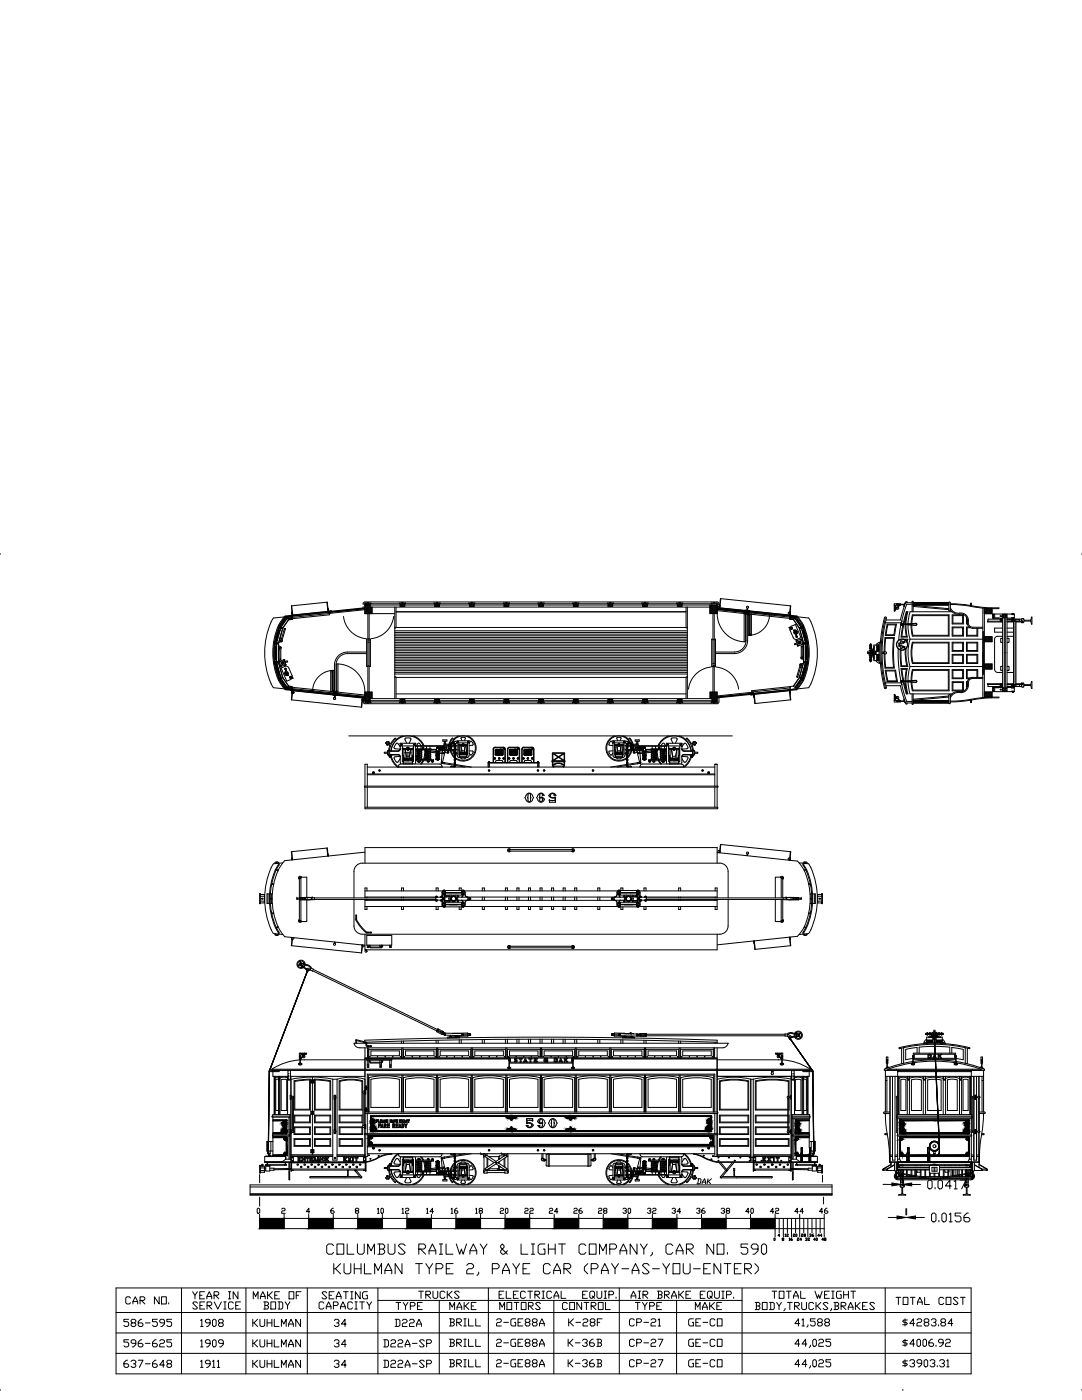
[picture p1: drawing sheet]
<svg xmlns="http://www.w3.org/2000/svg" width="432mm" height="559mm" viewBox="0 0 432 559" stroke-linecap="round" stroke-linejoin="round" font-family="sans-serif">
<defs><g id="words">
<text font-size="8.8" x="132.3" y="510.5">KUHLMAN TYPE 2, PAYE CAR (PAY-AS-YOU-ENTER)</text>
<text font-size="8.4" x="129.5" y="502.4">COLUMBUS RAILWAY &amp; LIGHT COMPANY, CAR NO. 590</text>
<text font-size="7.1" x="300.6" y="524.6">BODY,TRUCKS,BRAKES</text>
<g font-size="6.6">
<text x="76.2" y="523.9">SERVICE</text>
<text x="104.4" y="523.9">BODY</text>
<text x="126.3" y="523.9">CAPACITY</text>
<text x="316.4" y="530.9">41,588</text>
<text x="316.4" y="539">44,025</text>
<text x="48.7" y="547.2">637-648</text>
<text x="79" y="547.2">1911</text>
<text x="99.8" y="547.2">KUHLMAN</text>
<text x="132.6" y="547.2">34</text>
<text x="152.4" y="547.2">D22A-SP</text>
<text x="316.4" y="547.2">44,025</text>
</g>
<g font-size="6.2">
<text x="49.4" y="521.8">CAR NO.</text>
<text x="75.8" y="519.6">YEAR IN</text>
<text x="100.2" y="519.6">MAKE OF</text>
<text x="127.7" y="519.6">SEATING</text>
<text x="166.2" y="519.3">TRUCKS</text>
<text x="198.3" y="519.3">ELECTRICAL EQUIP.</text>
<text x="250.8" y="519.3">AIR BRAKE EQUIP.</text>
<text x="307.3" y="519.3">TOTAL WEIGHT</text>
<text x="356.7" y="521.8">TOTAL COST</text>
<text x="157" y="523.9">TYPE</text>
<text x="178.5" y="523.9">MAKE</text>
<text x="198.6" y="523.9">MOTORS</text>
<text x="223.7" y="523.9">CONTROL</text>
<text x="252.6" y="523.9">TYPE</text>
<text x="276.6" y="523.9">MAKE</text>
<text x="48.7" y="530.6">586-595</text>
<text x="79" y="530.6">1908</text>
<text x="99.8" y="530.6">KUHLMAN</text>
<text x="132.6" y="530.6">34</text>
<text x="156.6" y="530.6">D22A</text>
<text x="178.5" y="530.6">BRILL</text>
<text x="197.2" y="530.6">2-GE88A</text>
<text x="226.1" y="530.6">K-28F</text>
<text x="250.5" y="530.6">CP-21</text>
<text x="274.1" y="530.6">GE-CO</text>
<text x="359.5" y="530.6">$4283.84</text>
<text x="48.7" y="538.7">596-625</text>
<text x="79" y="538.7">1909</text>
<text x="99.8" y="538.7">KUHLMAN</text>
<text x="132.6" y="538.7">34</text>
<text x="152.4" y="538.7">D22A-SP</text>
<text x="178.5" y="538.7">BRILL</text>
<text x="197.2" y="538.7">2-GE88A</text>
<text x="225.8" y="538.7">K-36B</text>
<text x="250.5" y="538.7">CP-27</text>
<text x="274.1" y="538.7">GE-CO</text>
<text x="359.5" y="538.7">$4006.92</text>
<text x="178.5" y="546.8">BRILL</text>
<text x="197.2" y="546.8">2-GE88A</text>
<text x="225.8" y="546.8">K-36B</text>
<text x="250.5" y="546.8">CP-27</text>
<text x="274.1" y="546.8">GE-CO</text>
<text x="359.5" y="546.8">$3903.31</text>
</g>
<text font-size="5.3" x="277.3" y="473.8">DAK</text>
<g font-size="4.9">
<text x="149.9" y="485.4">10</text>
<text x="159.5" y="485.4">12</text>
<text x="169.3" y="485.4">14</text>
<text x="179.2" y="485.4">16</text>
<text x="189.1" y="485.4">18</text>
<text x="198.6" y="485.4">20</text>
<text x="208.5" y="485.4">22</text>
<text x="218.4" y="485.4">24</text>
<text x="228.2" y="485.4">26</text>
<text x="237.8" y="485.4">28</text>
<text x="247.6" y="485.4">30</text>
<text x="257.5" y="485.4">32</text>
<text x="267.4" y="485.4">34</text>
<text x="277.3" y="485.4">36</text>
<text x="286.8" y="485.4">38</text>
<text x="296.7" y="485.4">40</text>
<text x="306.6" y="485.4">42</text>
<text x="316.4" y="485.4">44</text>
<text x="326" y="485.4">46</text>
</g>
<g font-size="4">
<text x="312.2" y="494.9">12</text>
<text x="315.7" y="494.9">20</text>
<text x="320.7" y="496.4">32</text>
<text x="323.8" y="496.4">40</text>
<text x="325.6" y="494.9">44</text>
</g>
</g></defs>
<!-- layer: RAIL -->
<g fill="none" stroke="#000" stroke-width=".4">
<path d="M407.6 248.4h.1M407.8 247l.7-.1 .2 .7h2.6l.5-1.3v2.8l-.5-1.2h-2.6l-.2 .6h-.8l.4-.3-.4-.3zM407.6 272.6h.9l.2 .7h2.6l.5-1.2v2.7l-.5-1.2h-2.6l-.2 .6h-.7l-.1-.9 .4-.3zM411.6 274.7h.1M139.2 293.7h153.1M99.8 472.9h232.2v4.1h-232.2zM99.8 473.8h232.2M99.8 476.8h232.2M99.8 476.5h232.2M359.3 473l.9-.1 .3 .4 .3-.4 .1 .7-.7 .3v2.6l1.2 .5h-2.7l1.2-.5v-2.6l-.6-.3zM360.7 472.8h.1M385 472.9l.4 .4 .3-.4 .9 .2-.1 .6-.6 .2v2.6l1.3 .5h-2.8l1.2-.5v-2.5l-.6-.3z"/>
<path d="M385.1 472.8h.1"/>
</g>
<!-- layer: CARSIDE -->
<g fill="none" stroke="#000" stroke-width=".4">
<path d="M145.6 435.1v-7.9h140.6v16.7M145.6 436.7v12.1M147.2 430.1a26.8 26.8 0 0 1 13 0M147.2 430.2v13.7M148 430.8a26 26 0 0 1 11.4 0M148 430.8v11.2h11.4v-11.2M160.2 430.2v13.7M160.4 429.2v14.7M160.8 429.2v14.7M161 430.1a26.8 26.8 0 0 1 13 0M161 430.2v13.7M161.8 430.8a26 26 0 0 1 11.4 0v11.2h-11.4z"/>
<path d="M174 430.2v13.7M174.2 429.2v14.7M174.6 429.2v14.7M174.8 430.1a26.8 26.8 0 0 1 13 0M174.8 430.2v13.7M187 430.8a26 26 0 0 0-11.4 0l.1 11.2h11.3v-11.2M187.9 430.2v13.7M188.1 429.2v14.7M188.5 429.2v14.7M188.7 430.1a26.8 26.8 0 0 1 13 0M188.7 430.2v13.7M189.5 430.8a26 26 0 0 1 11.4 0v11.2h-11.4z"/>
<path d="M201.7 430.2v13.7M201.9 429.2v14.7M202.3 429.2v14.7M202.5 430.1a26.8 26.8 0 0 1 13 0M202.5 430.2v13.7M203.3 430.8a26 26 0 0 1 11.4 0v11.2h-11.4zM215.5 430.2v13.7M215.7 429.2v14.7M216.1 429.2v14.7M216.3 430.2v13.7M217.1 430.8a26 26 0 0 1 11.4 0v11.2h-11.4v-11.2M229.3 430.1a26.8 26.8 0 0 0-13 0"/>
<path d="M229.3 430.2v13.7M229.6 429.2v14.7M230 429.2v14.7M230.2 430.2v13.7M231 430.8a26 26 0 0 1 11.3 0l.1 11.2h-11.4zM243.2 430.1a26.8 26.8 0 0 0-13.1 0M243.2 430.2v13.7M243.4 429.2v14.7M243.8 429.2v14.7M244 430.2v13.7M244.8 430.8a26 26 0 0 1 11.4 0v11.2h-11.4zM257 430.1a26.8 26.8 0 0 0-13 0"/>
<path d="M257 430.2v13.7M257.2 429.2v14.7M257.6 429.2v14.7M257.8 430.2v13.7M258.6 430.8a26 26 0 0 1 11.4 0v11.2h-11.4zM270.8 430.1a26.8 26.8 0 0 0-13 0M270.8 430.2v13.7M271 429.2v14.7M271.4 429.2v14.7M271.6 430.2v13.7M272.4 430.8a26 26 0 0 1 11.4 0v11.2h-11.3zM284.6 430.1a26.8 26.8 0 0 0-13 0"/>
<path d="M284.6 430.2v13.7M353.3 431.3h.6M353.3 429.6v14.3M353.9 429.6v14.3M355.2 429.6v34.3h-.2l-.3-6.7-.6-4.5M390.7 429.6v7.9M391.9 429.6v14.3M391.9 431.3h.6M392.5 429.6v14.3M145.6 452.5l-.2 .2 .2 .2M145.6 452.5h140.8l.2 .2-.2 .2h-140.8M145.6 443.9h140.6"/>
<path d="M145.6 452.9v8.7h1v-8.7M145.6 444.5h140.6M145.6 450.5v2M146.6 457.4h138.7M146.6 443.9v-15.2h138.7v15.2M146.6 444.5v8M146.6 457.8h138.7M147 443.9v-14.7h137.9v14.7M148.7 458.2l.3 .5 .3-.5M148.8 458.2h.4M148.8 458.1v.1M149.2 458.1v.1"/>
<path d="M282.5 458.2l.2 .5 .4-.5M282.6 458.2h.4M282.6 458.1v.1M283 458.1v.1M285.3 444.5v8M285.3 452.9v8.7h.9v-8.7M286.2 444.5v8M286.2 443.9l.3 .3-.3 .3M353.3 444.5l.2 4.1 .6 4.1M354 452.5l-1 .2 1.1 .2M355.2 443.9h-2.3l-.3 .3 .3 .3h2.3M390.8 443.9h2.1l.3 .3-.3 .3h-2.1"/>
<path d="M391.8 452.5l1 .2-1.1 .2M392.5 444.5l-.3 5.5a70.8 70.8 0 0 0-1.3 13.9h-.2v-11.8M146.6 460.5h138.7"/>
<circle cx="149" cy="458.1" r=".16"/>
<circle cx="149" cy="458.2" r=".28"/>
<circle cx="151.5" cy="459.1" r=".31"/>
<circle cx="151.5" cy="459.1" r=".18"/>
<circle cx="195.2" cy="459.1" r=".31"/>
<circle cx="195.2" cy="459.1" r=".18"/>
<circle cx="214.7" cy="459.1" r=".31"/>
<circle cx="214.7" cy="459.1" r=".18"/>
<circle cx="217.1" cy="459.1" r=".31"/>
<circle cx="217.1" cy="459.1" r=".18"/>
<circle cx="236.7" cy="459.1" r=".31"/>
<circle cx="236.7" cy="459.1" r=".18"/>
<circle cx="280.4" cy="459.1" r=".31"/>
<circle cx="280.4" cy="459.1" r=".18"/>
<circle cx="282.8" cy="458.1" r=".16"/>
<circle cx="282.8" cy="458.2" r=".28"/>
</g>
<!-- layer: VESTIBULEROOF -->
<g fill="none" stroke="#000" stroke-width=".4">
<path d="M145.6 340.1l-32 3.4a25.3 25.3 0 0 0-3.3 24.9 15.1 15.1 0 0 0 3.3 5.5M286.2 340.3l32 3.4 2.8 3.8M321 347.6a26.6 26.6 0 0 1-1.4 24.6l-1.4 1.5-31.9 3.4M113.6 373.9l32 3.4M119.7 423.1a23.3 23.3 0 0 0-11.2 3.7M119.9 423.1l25.7-.1v4.2h-37.1v-.4h37.1M286.2 426.8h37.1M312 423h-25.8v4.2h37.1v-.4M312.2 423a22.3 22.3 0 0 1 11.1 3.8M354.4 426.8h37.1v.4h-37.1zM357.8 426.8v.4M364.3 424.2l-5.1 1.1-4.9 1.5"/>
<path d="M381.4 424.2l-9.2-.7-7.8 .7M381.5 424.2l5.1 1.1 4.9 1.5M388.1 426.8v.4"/>
</g>
<!-- layer: FRONTDOOR -->
<g fill="none" stroke="#000" stroke-width=".4">
<path d="M116.5 246.4l15-1.5 .1 .5-15 1.6zM131.4 243.9l-.2 .2M131.8 244.6l-.3 .2M131.8 243.9l-.6 .5M132.2 243.8l-.9 .9M132.2 243.8v.5M132.2 244.1l-.2 .2M145.6 243.4l-14.3 1.4-.1-.9 1-.1M145.6 242.9l-13.9 1.4 .1 .5M286.2 277.8l13.9-1.5v.5l-13.9 1.5M300 275.7l15.3-1.6v.5l-15.3 1.6zM286.2 429.6h29.5v31.4h-15.1"/>
<path d="M286.2 427.2v16.7M287.1 431.4a26 26 0 0 1 11.7 0v11.7h-11.7zM287.4 431.7a25.7 25.7 0 0 1 11.1 0v11h-11.1zM299.6 430.7v32.4h1v-32.3M300.6 430.8h-1a27.2 27.2 0 0 0-13.4 0M301.7 431.7v11h12.7M301.7 431.6a34.6 34.6 0 0 1 12.9 0v5.9M314.9 437.7v-6.3l-6.7-.7-6.8 .7v11.7h13M314.9 438.2l-.1 4.9M315.7 430.7a35.1 35.1 0 0 0-15.1 .1M355.2 429.6v34.3M356.2 429.6v33.5h1v-33.5"/>
<path d="M286.2 444.5v8M286.2 452.9v8.2M287.1 445.1h11.7v3.1h-11.7zM287.1 449.8h11.7v3h-11.7zM287.1 454.5h11.7v3h-11.7zM287.4 445.4h11.1v2.4h-11.1zM287.4 450.1h11.1v2.4h-11.1zM287.4 454.8h11.1v2.4h-11.1zM301.4 454.5h13.5v3h-13.5zM301.7 454.8h12.9v2.4h-12.9zM314.4 445.1h-13v3.1h13M314.4 449.8h-13v3h13.5v-.9"/>
<path d="M314.4 445.4h-12.7v2.4h12.7M314.4 450.1h-12.7v2.4h12.9v-.4M314.8 445.1v3.1M314.8 449.8l.1 1.7M286.2 461h13.4"/>
<circle cx="300.1" cy="462" r=".2"/>
</g>
<!-- layer: CAREND0 -->
<g fill="none" stroke="#000" stroke-width=".4">
<path d="M392.8 242.8v35.6M396.4 246.7h2.3M396.4 274.5h2.3M109.4 429.6v15.3M109.5 429.6v15.3M109.8 429.6v15.3M111.1 430.9h-1.1v12.4h1.1M111.1 430.1l-.7-.2-.6 .4M111.1 429.6v15.3M111.1 430.7l.1 .4 .2-.4M111.2 430.7h.1M111.2 429.9h.1"/>
<path d="M111.3 431h.1M111.4 430.7h.1M111.4 429.9h.1M111.4 429.6l.1 15.3M111.7 429.6v15.3M112.2 431l1.3-.2 .9 .2v12.3h-2.2zM114.8 430.3l-1.6-.4-1.5 .4M114.8 429.6v15.3M114.9 427.2v3.5l.2 .4h.7M116 427.2l-.2 3.9M116.1 429.6v7.5M116.1 438.8v12.1"/>
<path d="M315.7 429.6v33.1h2.1v-1.1h1.8M315.9 427.2l.2 3.9h.7l.1-.4v-3.5M317.1 430.3l1.5-.4 1.5 .4M317.1 429.6v15.3M317.4 431l.9-.2 1.3 .2v12.3h-2.2v-12.3M320.1 429.6v15.3M320.4 429.6v15.3M320.4 430.7l.1 .4 .2-.4M320.5 430.7h.1M320.5 431h.1M320.7 429.9h.1M320.7 430.7h.1"/>
<path d="M320.7 429.6v1.1M320.7 430.1l.7-.2 .6 .4M320.7 430.9h1.1v12.4h-1.1M320.7 429.6v15.3M322 429.6v15.3M322.3 429.6v15.3M322.4 429.6v15.3M358.2 429.6v15.3M358.5 429.6v15.3M358.8 430.4l1.6-.5 1.7 .5M358.8 429.6v15.3M359.5 431l1.2-.2 .8 .2v12.3h-2z"/>
<path d="M362.1 429.6v15.3M362.1 429.6l.2 1.5h.4l.2-1.5M362.9 430.4a7.4 7.4 0 0 1 5.5 0M362.9 429.6v15.3M363.7 431v12.3h4v-12.2l-1.7-.4-2.3 .3M368.5 430.7l.1 .4h.6l.1-.4M368.5 429.6l-.1 15.3M369.3 429.6l.1 15.3M370.2 431.1v12.2h5.4v-12.2M375.6 431l-2.7-.2-2.7 .2M376.4 430.4a12.9 12.9 0 0 0-7 0M376.5 430.7l.1 .4h.6l.1-.4"/>
<path d="M376.5 429.6l-.1 15.3M377.3 429.6l.1 15.3M377.4 430.4a7.3 7.3 0 0 1 5.5 .1M378.1 431l1.6-.3 2.3 .3v12.3h-3.9v-12.2M382.9 429.6v15.3M383 429.6l.1 1.5h.5l.1-.4M383.7 429.6l.1 15.3M383.7 430.4l1.7-.5 1.6 .5M384.3 431l.8-.2 1.2 .2 .1 12.3h-2.1zM387 429.6v15.3M387.3 429.6v15.3M387.6 429.6v15.3"/>
<path d="M108.6 445.5l.3-.6h6.8v17.8M108.7 445.9h7M108.9 453l-.2 .2 .2 .2M108.9 445.9v7.1l6.8 .2-6.8 .3v8.1M115.3 445.9v7.1M115.3 453.5v9.2M115.7 445.5h-7l-.2 .2 .2 .2M116.1 452.5v8.5M316.1 445.5h7M316.1 445.9h7v.6h-7M316.5 446.5v6.5M316.5 453.5v9.2"/>
<path d="M322.9 453l.2 .2-.2 .2M322.9 453l-6.8 .2 6.8 .3M322.9 446.5v6.5M322.9 453.5v4.7M323.1 445.5l.2 .2-.2 .2M323.1 445.5v-.6h-7v17.8M358 445.5l-.2 .2 .2 .2M358 445.5v-.6h29.8v.6M358 445.5h29.8M358 445.9v.6h29.8v-.6M358 445.9h29.8M358.2 453l-.2 .2 .2 .2"/>
<path d="M358.2 446.5v6.5h29.4M358.2 453.5h29.4v10.2h-29.4zM387.6 453l.2 .2-.2 .2M387.6 446.5v6.5M387.8 445.5l.2 .2-.2 .2M106 461.6h1.1M114 461.6v1.1h2.1M320.3 461.6h2.6M358.2 462.7h.8M386.8 462.7h.8"/>
<circle cx="115.1" cy="430.6" r=".05"/>
<circle cx="115.1" cy="427.4" r=".05"/>
<circle cx="115.1" cy="429.8" r=".05"/>
<circle cx="115.1" cy="428.6" r=".05"/>
<circle cx="115.1" cy="429.4" r=".05"/>
<circle cx="115.2" cy="430.9" r=".05"/>
<circle cx="115.7" cy="430.9" r=".05"/>
<circle cx="115.8" cy="430.6" r=".05"/>
<circle cx="115.8" cy="429.8" r=".05"/>
<circle cx="115.8" cy="427.4" r=".05"/>
<circle cx="115.8" cy="428.6" r=".05"/>
<circle cx="115.8" cy="429.4" r=".05"/>
<circle cx="316" cy="428.6" r=".05"/>
<circle cx="316" cy="430.6" r=".05"/>
<circle cx="316" cy="429.8" r=".05"/>
<circle cx="316" cy="427.4" r=".05"/>
<circle cx="316" cy="429.4" r=".05"/>
<circle cx="316.1" cy="430.9" r=".05"/>
<circle cx="316.7" cy="430.9" r=".05"/>
<circle cx="316.8" cy="428.6" r=".05"/>
<circle cx="316.8" cy="427.4" r=".05"/>
<circle cx="316.8" cy="429.8" r=".05"/>
<circle cx="316.8" cy="430.6" r=".05"/>
<circle cx="316.8" cy="429.4" r=".05"/>
<circle cx="320.5" cy="429.8" r=".05"/>
<circle cx="320.6" cy="431" r=".05"/>
<circle cx="362.3" cy="429.8" r=".05"/>
<circle cx="362.3" cy="430.6" r=".05"/>
<circle cx="362.4" cy="430.9" r=".05"/>
<circle cx="362.6" cy="430.9" r=".05"/>
<circle cx="362.7" cy="430.6" r=".05"/>
<circle cx="362.7" cy="429.8" r=".05"/>
<circle cx="368.6" cy="429.8" r=".05"/>
<circle cx="368.6" cy="430.6" r=".05"/>
<circle cx="368.7" cy="430.9" r=".05"/>
<circle cx="369.1" cy="430.9" r=".05"/>
<circle cx="369.2" cy="429.8" r=".05"/>
<circle cx="369.2" cy="430.6" r=".05"/>
<circle cx="376.6" cy="430.6" r=".05"/>
<circle cx="376.6" cy="429.8" r=".05"/>
<circle cx="376.7" cy="430.9" r=".05"/>
<circle cx="377.1" cy="430.9" r=".05"/>
<circle cx="377.2" cy="430.6" r=".05"/>
<circle cx="377.2" cy="429.8" r=".05"/>
<circle cx="383.1" cy="430.6" r=".05"/>
<circle cx="383.1" cy="429.8" r=".05"/>
<circle cx="383.2" cy="430.9" r=".05"/>
<circle cx="383.4" cy="430.9" r=".05"/>
<circle cx="383.6" cy="429.8" r=".05"/>
<circle cx="383.6" cy="430.6" r=".05"/>
</g>
<!-- layer: VESTIBULEFRAME -->
<g fill="none" stroke="#000" stroke-width=".4">
<path d="M114 246.2a25.1 25.1 0 0 0-2.1 25.7l2.1 3.1 31.6 3.3M145.7 242.8l-31.7 3.4M286.2 242.9l11.1 1.2M299 244.2l18.9 2M320.2 249.8a27 27 0 0 1 0 21.5M300.1 276.8l-13.9 1.5M317.9 275l-17.3 1.8M116.1 463.7h-10.5l10.5 .2M116.2 463.7h29.7M116.2 463.9h29.7M146.1 463.7l3.8-1.2a11.9 11.9 0 0 1 6.5-2v.2a16.1 16.1 0 0 0-7.7 2.5l-2.7 .7M286.1 463.7l-3.4-1-3.6-1.6-2.3-.6v.2l2.3 .6 4.2 1.9 2.8 .7h14.5"/>
<path d="M286.1 463.7h14.5M300.8 463.7h14.8M300.8 463.9h14.8M315.7 463.7h10.5l-10.5 .2M355.2 463.7h35.5M355.2 463.9h35.5"/>
<circle cx="120.4" cy="463.4" r=".2"/>
<circle cx="125.2" cy="462" r=".2"/>
<circle cx="127.4" cy="463.4" r=".2"/>
<circle cx="139.5" cy="463.4" r=".2"/>
<circle cx="147.2" cy="461.1" r=".2"/>
<circle cx="147.8" cy="462.5" r=".2"/>
<circle cx="151.1" cy="461.4" r=".2"/>
<circle cx="280.8" cy="461.3" r=".2"/>
<circle cx="283.9" cy="462.7" r=".2"/>
<circle cx="284.5" cy="461.4" r=".2"/>
<circle cx="286.7" cy="463.3" r=".2"/>
<circle cx="286.7" cy="462" r=".2"/>
<circle cx="290.9" cy="462" r=".2"/>
<circle cx="293.2" cy="463.3" r=".2"/>
<circle cx="295.4" cy="462" r=".2"/>
<circle cx="299.2" cy="462" r=".2"/>
<circle cx="299.2" cy="463.3" r=".2"/>
<circle cx="303.9" cy="463.3" r=".2"/>
<circle cx="308" cy="462" r=".2"/>
<circle cx="311.8" cy="463.3" r=".2"/>
</g>
<!-- layer: FRONTDOORSTEP -->
<g fill="none" stroke="#000" stroke-width=".4">
<path d="M116.4 241.8l.4 3.7M116.4 244.8v.2M116.5 244.3v1.6M116.7 244.8v.1M117.2 245.7h-.2M130.2 244.5l.8-.3-.4-3.9-14.3 1.5 .4 3.9 .8 .1M130.5 240.4l.4 3.6M130.7 244.3h-.2M130.7 243.3l.1 .2M130.9 242.8l.3 1.6M131 244l-14.4 1.5M131.1 243.3v.2"/>
<path d="M300.7 276.8l.3 1.6M300.7 277.7l.1 .2M301 277.1l.4 3.7M301.1 277.6v.2M301.3 276.8l-.2 .1M314.3 275.4l.9 .1 .4 3.8-14.4 1.5-.4-3.9 .8-.2M314.8 275.4l-.2 .1M315 275.7l.4 3.7M315.1 276.2v.2M315.2 275.7l-14.4 1.5M315.3 275.3v1.6M315.4 276.2v.2"/>
<path d="M116.4 339.9l.4 3.3M130.5 338.5l.3 3.2M116.4 342.9v.2M116.5 342.4v.8M116.7 342.9v.2M130.7 341.4l.1 .2M130.9 340.9l.2 .8M131 341.7l-.4-3.2-14.3 1.5 .3 3.2M131.1 341.4v.2M300.7 375.8l.1 .2M300.7 375.6l.3 .9M301 375.6l.4 3.3"/>
<path d="M301.1 375.8v.2M315.1 374.1l.3 3.4M315.1 374.3v.2M315.2 374l.4 3.5-14.4 1.4-.3-3.3M315.4 374l-.1 1M315.4 374.3v.2M300.8 467h.7M300.8 461.6l-.2 5.8v-5.8h1v2.1M300.8 464.1h14.8M300.9 464.1l.1 2.9h14.4v-2.9M300.9 466.6h14.5M315.6 467h-.8"/>
<path d="M315.6 461.6l.1 5.8v-5.8h-.9v2.1M352.3 467h.4M352.4 466.9v.1M352.5 466.5l-.2 .4M352.6 466.6h1.5M352.6 466.6v.4M352.6 466.6l-.2 .3M353.8 467l3.2 .2M354 466.9l-1.7 .1M354 466.9v.1M354.1 466.9v.3M354.3 466.5l-.2 .4"/>
<path d="M355.5 463.9v.9l-2.9 1.7M355.6 464.9l-3 1.7M355.6 463.9v1.8M357 464.9l-2.7 1.5-.3 .5M357 463.9v3.1l.2 .4h.5M357 465l-2.7 1.5M358.2 467l-.3 .4M358.2 463.9v3.1M387.6 463.9v3.1l.3 .4M388.1 467.4h.4M388.9 464.9l2.7 1.5 .2 .5M388.9 465l2.8 1.9"/>
<path d="M388.9 463.9v3.1l-.5 .4M390.7 464.9l3.2 2M390.7 463.9v2M390.8 463.9v.9l3.2 2.1M391.7 466.9v.3M391.8 466.6h2v.4M391.8 466.9l2 .1M391.8 466.9v.1M392.1 467l-3.3 .2M393.9 466.9l-.1 .1M393.9 466.9v.1M394 466.9l-.1 .2-.3-.1"/>
<circle cx="301.2" cy="463.3" r=".2"/>
<circle cx="301.2" cy="462" r=".2"/>
<circle cx="301.9" cy="464.9" r=".31"/>
<circle cx="303.5" cy="465.8" r=".31"/>
<circle cx="305" cy="464.9" r=".31"/>
<circle cx="306.6" cy="465.8" r=".31"/>
<circle cx="308.2" cy="464.9" r=".31"/>
<circle cx="309.7" cy="465.8" r=".31"/>
<circle cx="311.3" cy="464.9" r=".31"/>
<circle cx="312.8" cy="465.8" r=".31"/>
<circle cx="314.4" cy="464.9" r=".31"/>
<circle cx="315.2" cy="463.3" r=".2"/>
<circle cx="315.2" cy="462" r=".2"/>
</g>
<!-- layer: VESTIBULEDECK -->
<g fill="none" stroke="#000" stroke-width=".4">
<path d="M116.1 461.6h16.7M132.8 461h-16.7v1.7M134.5 461h11.1v.6h-11.1M299.6 461h-13.4v.6h13.4M300.6 461h15.1v.6h-15.1M355.2 461.6h1M355.2 461h1M357.2 461.6h1M357.2 461h1M387.6 461.6h1M387.6 461h1M389.7 461.6h1"/>
<path d="M389.7 461h1"/>
</g>
<!-- layer: CARENDBUMPER -->
<g fill="none" stroke="#000" stroke-width=".4">
<path d="M109.1 246.7a29.7 29.7 0 0 0 0 27.8M113.9 246.2l-4.8 .5M318.3 246.2l4.4 .5a29.7 29.7 0 0 1 0 27.8l-4.4 .5M109.1 274.5l4.9 .5M109.1 344.8a29.7 29.7 0 0 0 0 27.8M111.1 344.6l-2 .2M112.9 344.4l-1.5 .2M318.9 344.4l1.6 .2M320.8 344.6l1.9 .2a29.7 29.7 0 0 1 0 27.8l-1.9 .2M109.1 372.6l2 .2M111.4 372.9l1.5 .1M320.5 372.9l-1.6 .1"/>
<path d="M105.6 461.6h8.4v1.1l-1.4 1h-7zM319.6 461.6h-1.8v1.1l1.5 1h6.9v-2.1h-2.7M320.3 461.6h2.6M362 461.6h-3v1.1l.6 1h26.6l.6-1v-1.1h-15.8M362.8 461.6h7.4"/>
</g>
<!-- layer: MAINROOF -->
<path d="M145.6 344.5v-6.2h140.6v6.2M145.6 372.9v6.2h140.6v-6.2M145.6 426.8h140.6M203.3 422.6h-57.7v4.6M228.5 422.6h57.7v4.6M364.3 423.7l-5.3 1.1-6.1 2v.4h1.5M381.4 423.7l-9.2-.7-7.8 .7M381.5 423.7l5.3 1.1 6.1 2v.4h-1.4" fill="none" stroke="#000" stroke-width=".4"/>
<!-- layer: LETTERING -->
<g fill="none" stroke="#000" stroke-width=".4">
<path d="M206 422.6l-.4 .2 .8 .5-.1 .4M206.1 422.4h-.5l-.3 .4 .8 .7h-.8v.3l1-.1M206.1 422.4l.2 .4-.3-.1M207.2 422.4h1.2l-.1 .3h-.4v1.2h-.3v-1.2h-.4zM208.3 422.7h.1M209.7 422.4l.7 1.5-.4-.2-1.1 .2zM209.7 423.1l.1 .3h-.3zM211.1 422.4h1.2v.3h-.5l.1 1.2h-.4v-1.2h-.4zM211.1 422.7h.1M213.1 422.4h1.3v.3h-.9v.3l.4-.1-.4 .7h.9v.3h-1.3zM213.9 423.3h.1M217.4 423.3l.7 .1-.6 .2z"/>
<path d="M217.6 422.7l-.2 .2 .9 .3 .3-.3v1l-.3-.2-.3 .2-.7-.1-.3-.4 .2-.3M217.6 422.7h.8l.1-.3h-1.1l-.2 .7M221.1 423.6l.3 .3M221.1 422.7v.9M221.4 422.4l-.3 .3M221.4 422.4h.1M221.4 423.9h.7M221.4 422.4h.7M221.5 422.7h.6v.9h-.6zM222.1 422.4l.3 .3M222.5 422.7l-.1 1-.3 .2M223.8 422.4l.7 1.5-.5-.2-1 .2z"/>
<path d="M223.8 423.1l.1 .3h-.3zM225.2 422.4h.3v.5l.7-.5h.4l-.7 .6 .7 .9h-.4l-.5-.7-.2 .7h-.3zM150.2 447l.6 .3-.5 .3v.4zM150.3 447.1l.3 .3h-.3zM151 447l.1 .9 .5 .1h-.6zM151 448.6h.9v.2h-.7v.4h.6v.2h-.6v.7zM151.7 447h.6l-.4 .1v.3h.4l-.4 .1v.4l.4 .1h-.6zM152.5 448.6l.5 1.5-.3-.2-.8 .2zM152.5 449.2l.2 .5h-.4zM152.8 447l.4 1h-.7zM152.8 447.4l.2 .3h-.3zM153.3 448.6l.8 .2 .1 .4-.4 .3 .4 .6-.6-.6-.3 .6z"/>
<path d="M153.4 447.1h.6h-.5l.1 .3a.32 .32 0 0 1 .4 .3 .32 .32 0 0 1-.3 .3 .32 .32 0 0 1-.3-.2l.5-.1zM153.5 448.8h.4l.1 .4-.5 .1zM154.2 447h.6l-.5 .1v.3h.4l-.4 .1v.4l.5 .1h-.6zM154.6 448.6h.8v.2h-.6v.4h.6v.2h-.6v.5l.6 .2h-.8zM155.6 447l.2 .4h.3l.2-.4v1l-.2-.5h-.3l-.2 .5zM156.7 448.6l.9 .2v.4l-.3 .3 .3 .6-.6-.6-.3 .6zM156.8 447l.4 1h-.7zM156.8 447.4l.2 .3h-.3zM156.9 448.8h.4l.1 .4-.5 .1zM157.2 447l.4 .6 .4-.6-.4 1zM158 448.6h.9v.2h-.7v.4h.6v.2h-.6v.5l.7 .2h-.9zM158.2 447h.6l-.5 .1v.3h.4l-.4 .1v.4l.5 .1h-.6z"/>
<path d="M159.5 447h.6l-.5 .1v.3h.4l-.4 .1v.4l.5 .1h-.6zM159.6 448.6l.5 1.5-.2-.2-.8 .2zM159.6 449.2l.2 .5h-.4zM160.3 447l.3 .4 .4-.4-.3 .5 .3 .5-.4-.4-.3 .4 .2-.5zM160.4 448.6a.78 .78 0 0 1 .9 .7 .78 .78 0 0 1-.9 .8zM160.9 448.8l.1 .8-.4 .3v-1.1h.3M161.4 448.6l.6 .6 .5-.6-.4 .8v.7zM161.5 447l.3 1h-.7zM161.5 447.4l.1 .3h-.2zM162 447.2l.6-.1-.5 .3 .1 .4h.3a.38 .38 0 0 1-.6 0 .38 .38 0 0 1 .1-.5zM162.8 447h.6l-.2 .1v.9l-.2-.9zM210 449.2h.7"/>
<path d="M210.4 447l.9 .2M210.4 448.1v.1a1.76 1.76 0 0 1 2.3 1.1 1.5 1.5 0 0 1-1.4 .8 1.5 1.5 0 0 1-1.3-.9M210.4 447v1.1M210.7 449.2v.5M211.2 447.2l1.1-.1 .3 .3v-.9h-2.4l.1 2a1.06 1.06 0 0 1 1.2-.3 1.06 1.06 0 0 1 .7 1.1l-.7 .6-.8-.2M214.8 447a.54 .54 0 0 0-.3 .5 .54 .54 0 0 0 .3 .5M214.9 447a1.5 1.5 0 0 1 1.7-.4 1.5 1.5 0 0 1 .9 1.5l.2 .2-.5 .9M214.9 448l.4 .4M215.4 448l-.1-.2a.8 .8 0 0 1 1.1-.9l.1 1.2M215.4 448h.1M215.4 448l.4 .4 .5-.1-1 .1M215.5 449.4l-.2 .3 .5 .2 .7-.5"/>
<path d="M216.4 448.1l.2 .2-.2 .2M216.5 448.5v.9M217.2 449.2a1.35 1.35 0 0 1-1.3 .9 1.35 1.35 0 0 1-1.2-.9l.7 .2M219.3 447.4a1.14 1.14 0 0 0 0 1.8M219.4 447.4a1.49 1.49 0 0 1 1.7-.9 1.49 1.49 0 0 1 1.1 1.6l.1 .2-.4 .9M219.4 449.2a1.35 1.35 0 0 0 1.2 .9 1.35 1.35 0 0 0 1.3-.9M220.1 449.4l.5 .5 .5-.5M220.1 449.4l-.2-1.1 .2-1.1 .5-.6 .5 .6v2.2M118.9 461.9h1.2v.4h-.9v.3h.5l-.5 .6h.9v.3h-1.2zM120.5 461.9h.3l.7 1v-1h.3v1.6h-.3l-.7-1v1h-.3zM122.1 461.9h1.2v.4h-.4v1.2h-.3v-1.2h-.5zM123.6 461.9l1.2 .3v.4l-.4 .3 .4 .6h-.3l-.5-.6-.1 .6h-.3z"/>
<path d="M123.9 462.3l.6 .1-.6 .2zM125.7 461.9l.8 1.6-.5-.2-1 .2zM125.7 462.6l.2 .4h-.3zM126.7 461.9h.3l.7 1v-1h.3v1.6h-.3l-.7-1v1h-.3zM128.4 462.8l.2 .5 .6 .1 .4-.4h-.9l.1-.7h.8l-.7-.4-.5 .3v.6M129.9 461.9h1.3v.3h-1v.3h.5l-.5 .6h1v.3h-1.3zM137.1 461.9h1.3v.4h-1v.3h.5l-.5 .6h1v.3h-1.3zM138.8 461.9h.4l.3 .5 .3-.5h.4l-.5 .8 .6 .8h-.4l-.4-.5-.4 .5h-.3l.5-.8zM140.7 461.9h.3v1.6h-.3zM141.6 461.9h1.3v.4h-.5v1.2h-.3v-1.2h-.5zM304.4 461.9h1.2v.4h-.9v.3h.5l-.5 .6h.9v.3h-1.2zM306.3 461.9h.4l.3 .5 .3-.5h.4l-.5 .8 .5 .8h-.3l-.4-.5-.4 .5h-.4l.6-.8z"/>
<path d="M308.7 461.9h.3v1.6h-.3zM309.7 461.9h1.2v.4h-.4v1.2h-.3v-1.2h-.5z"/>
</g>
<!-- layer: CLERESTORY -->
<g fill="none" stroke="#000" stroke-width=".4">
<path d="M348.7 258.1v-.6h2.1l-.8 .8M348.9 259.9h1.9M349.6 257.5l.5-.7 1.3-.5-.6 1v6.5l.6 1.1M349.6 259.9v1.3M350 257.5v2.4l.8-.8M350.1 257.5l-.1 .1M350.3 257.5l-.3 .3M350.5 257.5l-.5 .5M350.7 257.5l-.7 .7M350.8 258.2l-.8 .8M350.8 258l-.8 .8M350.8 257.9l-.8 .8"/>
<path d="M350.8 257.7l-.8 .8M350.8 258.4l-.8 .8M350.8 258.6l-.8 .8M350.8 258.7l-.8 .8M350.8 258.9l-.8 .8M350.8 259.2l-.7 .7M350.8 259.4l-.5 .5M350.8 259.6l-.3 .3M350.8 259.8l-.2 .1M348.7 263v.7h2.1M348.9 261.2h1.9M349.6 263.7l.5 .7 1.3 .4"/>
<path d="M350 262.1l.8 .8M350 262.2l.8 .9M350 262.4l.8 .8M350 262.6l.8 .8M350 262.8l.8 .8M350 262.9l.7 .8M350 263.1l.5 .6M350 263.3l.4 .4M350 263.5l.2 .2M350 261.9l.8 .8M350 261.7l.8 .8M350 261.6l.8 .8"/>
<path d="M350 261.4l.8 .8M350.2 261.2l.6 .7M350.4 261.2l.4 .5M350.5 261.2l.3 .3M350.7 261.2l.1 .1M350.8 262l-.8-.8v2.4M141.3 359v10.6a3.3 3.3 0 0 0 3.2 3.3M145.6 355.6h31.1M145.6 359.4h28.3M145.6 358.1h28.3M145.6 359v4h.9v-1.2M146.5 355.6v-1.2h-.9v4"/>
<path d="M146.5 358.1v.3M146.5 359v.4M160.2 355.6v-1.2h.8v1.2M160.2 358.1v.3M160.2 359v.4M161 358.1v.3M161 359v.4M174 355.6v-1.2h.9v1.2M177.3 355.6h.5M183.3 355.5v-1.1h.8v1.1M184.3 355.6h.4M185.4 355.6h61.1"/>
<path d="M186.5 359.4h58.9M186.5 358.1h58.9M192.5 355.6v-1.2h.8v1.2M192.5 358.1v1.3M193.3 358.1v1.3M201.7 355.6v-1.2h.8v1.2M201.7 358.1v1.3M202.5 358.1v1.3M206.3 355.6v-1.2h.8v1.2M206.3 358.1v1.3M207.1 358.1v1.3M210.9 355.6v-1.2h.8v1.2"/>
<path d="M210.9 358.1v1.3M211.7 358.1v1.3M215.5 355.6v-1.2h.8v1.2M215.5 358.1v1.3M216.3 358.1v1.3M220.1 355.6v-1.2h.8v1.2M220.1 358.1v1.3M220.9 358.1v1.3M224.7 355.6v-1.2h.9v1.2M224.7 358.1v1.3M225.6 358.1v1.3M229.3 355.6v-1.2h.9v1.2"/>
<path d="M229.3 358.1v1.3M230.2 358.1v1.3M238.5 355.6v-1.2h.9v1.2M238.5 358.1v1.3M239.4 358.1v1.3M247.2 355.6h.4M247.8 355.5v-1.1h.8v1.1M254.1 355.6h.4M255.2 355.6h31M257 355.6v-1.2h.8v1.2M257.8 358.1h.1M258 359.4h28.2"/>
<path d="M258 358.1h28.2M270.8 355.6v-1.2h.8v1.2M270.8 358.1v.3M270.8 359v.4M271.6 358.1v.3M271.6 359v.4M285.4 355.6v-1.2h.8v4M285.4 358.1v.3M285.4 359v.4M286.2 359v4h-.8v-1.2M287.3 344.5a3.3 3.3 0 0 1 3.3 3.3v10.6M287.3 344.5h-142.8a3.3 3.3 0 0 0-3.2 3.3v10.6"/>
<path d="M290.6 359v10.6a3.3 3.3 0 0 1-3.3 3.3M144.5 372.9h142.8M145.6 361.8h31.1M160.2 361.8v1.2h.8v-1.2M174 361.8v1.2h.9v-1.2M177.3 361.8h.5M183.3 362v1h.8v-1M184.3 361.8h.4M185.4 361.8h61.1M192.5 361.8v1.2h.8v-1.2M201.7 361.8v1.2h.8v-1.2M206.3 361.8v1.2h.8v-1.2"/>
<path d="M210.9 361.8v1.2h.8v-1.2M215.5 361.8v1.2h.8v-1.2M220.1 361.8v1.2h.8v-1.2M224.7 361.8v1.2h.9v-1.2M229.3 361.8v1.2h.9v-1.2M238.5 361.8v1.2h.9v-1.2M247.2 361.8h.4M247.8 362v1h.8v-1M254.1 361.8h.4M255.2 361.8h31M257 361.8v1.2h.8v-1.2M270.8 361.8v1.2h.8v-1.2"/>
<path d="M145.6 415.9v-.7a2032.7 2032.7 0 0 1 140.6 0v1.2M145.6 416.2v.2M145.6 418.2v4.4h57.5M146 416a2040 2040 0 0 1 140.2 0M146.4 416l-.1 .4h144.3M146.7 418.2v4M147 418.2v4M148 419.5h11.4v1.9h-11.4zM160.2 415.5v.9M160.4 418.2v4M160.8 418.2v4M161 415.5v.9"/>
<path d="M161.8 419.5h11.4v1.9h-11.4zM174 415.2v1.2M174.2 418.2v4M174.6 418.2v4M174.9 415.2v1.2M175.7 419.5h11.3v1.9h-11.3zM183.3 415v1.4M184.1 415v1.4M188.1 418.2v4M188.5 418.2v4M189.5 419.5h11.4v1.9h-11.4zM192.5 414.9v1.5"/>
<path d="M193.3 414.9v1.5M201.7 414.8v1.6M201.9 418.2v4M202.3 418.2v4M202.5 414.8v1.6M203.3 419.5h11.4v1.9h-11.4zM206.3 414.8v1.6M207.1 414.8v1.6M210.9 414.8v1.6M211.7 414.8v1.6M215.5 414.8v1.6M215.7 418.2v3.7"/>
<path d="M216.1 418.2v3.7M216.3 414.8v1.6M217.1 419.5h11.4v1.9h-11.4zM220.1 414.8v1.6M220.9 414.8v1.6M224.7 414.8v1.6M225.6 414.8v1.6M229.3 414.8v1.6M229.6 418.2v4M230 418.2v4M230.2 414.8v1.6M231 419.5h11.4v1.9h-11.4z"/>
<path d="M238.5 414.9v1.5M239.4 414.9v1.5M243.4 418.2v4M243.8 418.2v4M244.8 419.5h11.4v1.9h-11.4zM247.8 415v1.4M248.6 415.1v1.3M257 415.2v1.2M257.2 418.2v4M257.6 418.2v4M257.8 415.2v1.2M258.6 419.5h11.4v1.9h-11.4z"/>
<path d="M270.8 415.5v.9M271 418.2v4M271.4 418.2v4M271.6 415.6v.8M272.5 419.5h11.3v1.9h-11.3zM284.9 418.2v4M285.2 418.2v4M285.4 416v.4M286.2 418.2v4.4h-57.5M290.5 416.4l-.6 1.2-1.3 .6h-144.9l-1.6-.4-.8-1.4h4.7M290.6 416.4v.1M358.8 418.3a52.7 52.7 0 0 1 28.3 .1l-.1 .1a58.2 58.2 0 0 0-28.2 0z"/>
<path d="M359.8 418.4v6.2M360.6 418.2v6.2M366 418.1l-4.6 .7v4.2l2.9-.5M366 418.1v2.3M366.8 418l6.7-.4 5.5 .4v2.4M366.8 418v2.4M369.8 414.8l-.7 .5-.5 1.3 1.1-.6M370.1 415.2l-.3 .2M370.2 415.2l-.4 .4M370.4 415.2l-.6 .6M370.5 414h-.7v2M370.6 415.2l-.8 .7"/>
<path d="M370.7 415.2l-.8 .8M370.9 415.2l-.8 .8M371.1 415.2l-.8 .8M371.3 415.2l-.9 .8M371.4 415.2l-.8 .8M371.6 415.2l-.8 .8M371.8 415.2l-.8 .8M372 415.2l-.9 .8M372.1 415.2l-.8 .8M372.3 415.2h-2.5M372.3 415.2l-.8 .8M372.3 415.4l-.6 .6"/>
<path d="M372.3 415.6l-.5 .4M372.3 415.8l-.3 .2M372.3 415.9l-.1 .1M372.3 414.8h1.3M372.3 414.1v1.9M373.6 415.3l.6 .7M373.6 415.5l.5 .5M373.6 415.7l.3 .3M373.6 415.9l.1 .1M373.6 415.2h2.4M373.6 414.1v1.9M373.6 415.2l.8 .8"/>
<path d="M373.8 415.2l.8 .8M374 415.2l.8 .8M374.1 415.2l.8 .8M374.3 415.2l.8 .8M374.5 415.2l.8 .8M374.7 415.2l.8 .8M374.8 415.2l.8 .8M375 415.2l.8 .8M375.3 415.2l.7 .7M375.4 414h.6v2l-.8-.8M375.5 415.2l.5 .5M375.7 415.2l.3 .3"/>
<path d="M375.9 415.2l.1 .2M376 414.8l.7 .5 .5 1.3-1.1-.6h-6.4M379.8 418.1l4.6 .7v4.2l-2.9-.5M379.8 418.1v2.3M385.2 418.2v6.2M386 418.4v6.2M145.6 422.2h57.7M147.2 422.2v-3.4h13v3.4M161 422.2v-3.4h13v3.4M174.8 422.2v-3.4h13.1v3.4M188.7 422.2v-3.4h13v3.4M203.3 422.6h.1"/>
<path d="M215.5 421.9v-3.1h-13v3.4M216.3 421.9v-3.1h13v3.4M228.5 422.6h.1M228.5 422.2h57.7M230.2 422.2v-3.4h13v3.4M244 422.2v-3.4h13v3.4M257.8 422.2v-3.4h13v3.4M271.6 422.2v-3.4h13v3.4"/>
<circle cx="147.6" cy="421.8" r=".1"/>
<circle cx="150.6" cy="421.8" r=".1"/>
<circle cx="153.7" cy="421.8" r=".1"/>
<circle cx="156.7" cy="421.8" r=".1"/>
<circle cx="159.8" cy="421.8" r=".1"/>
<circle cx="161.4" cy="421.8" r=".1"/>
<circle cx="164.5" cy="421.8" r=".1"/>
<circle cx="167.5" cy="421.8" r=".1"/>
<circle cx="170.6" cy="421.8" r=".1"/>
<circle cx="173.6" cy="421.8" r=".1"/>
<circle cx="175.2" cy="421.8" r=".1"/>
<circle cx="178.3" cy="421.8" r=".1"/>
<circle cx="181.3" cy="421.8" r=".1"/>
<circle cx="184.4" cy="421.8" r=".1"/>
<circle cx="187.4" cy="421.8" r=".1"/>
<circle cx="189.1" cy="421.8" r=".1"/>
<circle cx="192.1" cy="421.8" r=".1"/>
<circle cx="195.2" cy="421.8" r=".1"/>
<circle cx="198.2" cy="421.8" r=".1"/>
<circle cx="201.3" cy="421.8" r=".1"/>
<circle cx="202.9" cy="421.8" r=".1"/>
<circle cx="205.9" cy="421.8" r=".1"/>
<circle cx="209" cy="421.8" r=".1"/>
<circle cx="212" cy="421.8" r=".1"/>
<circle cx="215" cy="421.8" r=".1"/>
<circle cx="216.8" cy="421.8" r=".1"/>
<circle cx="219.9" cy="421.8" r=".1"/>
<circle cx="222.8" cy="421.8" r=".1"/>
<circle cx="226" cy="421.8" r=".1"/>
<circle cx="228.9" cy="421.8" r=".1"/>
<circle cx="230.6" cy="421.8" r=".1"/>
<circle cx="233.6" cy="421.8" r=".1"/>
<circle cx="236.7" cy="421.8" r=".1"/>
<circle cx="239.7" cy="421.8" r=".1"/>
<circle cx="242.7" cy="421.8" r=".1"/>
<circle cx="244.4" cy="421.8" r=".1"/>
<circle cx="247.4" cy="421.8" r=".1"/>
<circle cx="250.5" cy="421.8" r=".1"/>
<circle cx="253.5" cy="421.8" r=".1"/>
<circle cx="256.6" cy="421.8" r=".1"/>
<circle cx="258.2" cy="421.8" r=".1"/>
<circle cx="261.2" cy="421.8" r=".1"/>
<circle cx="264.3" cy="421.8" r=".1"/>
<circle cx="267.4" cy="421.8" r=".1"/>
<circle cx="270.4" cy="421.8" r=".1"/>
<circle cx="272" cy="421.8" r=".1"/>
<circle cx="275.1" cy="421.8" r=".1"/>
<circle cx="278.1" cy="421.8" r=".1"/>
<circle cx="281.2" cy="421.8" r=".1"/>
<circle cx="284.2" cy="421.8" r=".1"/>
</g>
<!-- layer: REARDOOR -->
<g fill="none" stroke="#000" stroke-width=".4">
<path d="M286.2 244.9a11.2 11.2 0 0 0 10.7 11.3M297.4 245l.1 .6M297.5 244.4l-11.2-1.2v.5l11.1 1.2h-.4v11.3h.5v-11.2M297.6 244.9l1 .1h-.4M297.6 244.9h.4M298.6 245.2v8.4h.5v-8.5h-.4l16.6 1.7v-.5l-8-.8M298.7 245v-.4l8.3 .8h-.5M298.7 245h.1M298.7 245.1l-.1 .6M299.1 253l.1 .5M299.4 245.1h.5v8.5h-.5zM299.4 253l-.1 .5"/>
<path d="M307.1 245.6a8.5 8.5 0 0 1-8.3 8M307.2 245.4l.6 .1M124.1 275.7h.5M124.1 275.6v.1M124.6 275.7l-8.1-.9 .1-.5 16.5 1.8M125.3 275.8h-.5l8.3 .8M132 267.7h.5v8.4h-.5zM132.5 268.3h.1M132.6 267.7l.1 .6M132.7 267.7v8.4h.4M132.7 267.7h.5v8.3M132.9 276.6l-.1 .8 1.7 .2"/>
<path d="M133 267.6a8.5 8.5 0 0 0-8.3 8M133.1 276.6l-.2 .2M133.1 276.2h.1M133.2 276.2l-.1 .4M133.2 275.5l-.1 .5M133.3 276.1l1 .1M133.3 276.2h.3M133.4 277.5l.5 .1M133.5 276.2l-.3 .3M133.7 276.1l-.1 .1M133.8 276.2l.5 .1M133.8 276.2h.1"/>
<path d="M133.8 276.2l-1 1M133.9 277.6h.1M134.1 276.2l-1.2 1.2M134.3 276.7l-.7 .8M134.3 276.3v.4M134.3 276.3l-1 1.1M134.4 275.6h.1M134.5 277.6l.1-.8-.7 .8M134.5 277.5v.1M134.6 277.2l-.4 .3M134.9 265v11.2h-.4l11 1.2v.5l-11.2-1.2M134.9 265h-.5v11.1"/>
<path d="M134.9 265a11.2 11.2 0 0 1 10.7 11.2M116.1 430.8v6.3M116.1 438.8v12.1M117.3 431.4l6.5-.7v12.4h-6.5zM123.5 431l-5.9 .6M123.5 431.1v11.6h-5.9v-11M124.1 431h1.2v1.2h-1.2zM124.6 431v1.2M124.7 429.9v31.1M125.5 430.7l6.5 .7v11.7h-6.5zM125.8 431l5.9 .6M125.8 431.1v11.6h5.9v-11"/>
<path d="M132.8 430.7a39.8 39.8 0 0 0-16.7 .1M132.8 430.8h1.7v32.3h-1.7zM134.5 430.8a18.9 18.9 0 0 1 11.1 0v4.3M135.6 431.6a16.3 16.3 0 0 1 8.8 0M135.7 431.7v11h8.7v-11M144.7 435.5v-4.1a16.9 16.9 0 0 0-9.4 0v11.7h9.4M145.6 436.7v12.1M388.6 429.6v33.5h1.1v-11.3M389.7 429.6v8.3M389.7 438v13.6M390.7 429.6v7.9M116.1 452.5v8.5h16.7"/>
<path d="M117.3 445.1h6.5v3.1h-6.5zM117.3 449.8h6.5v3h-6.5zM117.3 454.5h6.5v3h-6.5zM117.6 454.8h5.9v2.4h-5.9zM117.6 450.1h5.9v2.4h-5.9zM117.6 445.4h5.9v2.4h-5.9zM124.1 443.5h1.2v1.3h-1.2zM124.1 458.9h1.2v1.2h-1.2zM124.6 443.5v1.3M124.6 458.9v1.2M125.5 445.1h6.5v3.1h-6.5zM125.5 449.8h6.5v3h-6.5z"/>
<path d="M125.5 454.5h6.5v3h-6.5zM125.8 454.8h5.9v2.4h-5.9zM125.8 450.1h5.9v2.4h-5.9zM125.8 445.4h5.9v2.4h-5.9zM135.3 454.5h9.4v3h-9.4zM135.7 445.4h8.7v2.4h-8.7zM135.7 450.1h8.7v2.4h-8.7zM135.7 454.8h8.7v2.4h-8.7zM144.5 449.8h-9.2v3h9.4v-2.8M144.7 445.1h-9.4v3.1h9.4M145.6 452.9v8.1h-11.1M145.6 450.5v2"/>
<path d="M390.7 452.1v11.8"/>
<circle cx="297.5" cy="244.9" r=".1"/>
<circle cx="299.2" cy="253.6" r=".1"/>
<circle cx="307.1" cy="245.4" r=".1"/>
<circle cx="124.7" cy="275.7" r=".1"/>
<circle cx="132.6" cy="267.6" r=".1"/>
<circle cx="133.2" cy="276.1" r=".1"/>
<circle cx="134.4" cy="276.2" r=".1"/>
<circle cx="124.2" cy="431.2" r=".07"/>
<circle cx="124.2" cy="432" r=".07"/>
<circle cx="124.4" cy="431.6" r=".07"/>
<circle cx="124.9" cy="431.6" r=".07"/>
<circle cx="125.1" cy="431.2" r=".07"/>
<circle cx="125.1" cy="432" r=".07"/>
<circle cx="124.2" cy="459.1" r=".07"/>
<circle cx="124.2" cy="444.6" r=".07"/>
<circle cx="124.2" cy="443.7" r=".07"/>
<circle cx="124.2" cy="459.9" r=".07"/>
<circle cx="124.4" cy="444.2" r=".07"/>
<circle cx="124.4" cy="459.5" r=".07"/>
<circle cx="124.9" cy="444.2" r=".07"/>
<circle cx="124.9" cy="459.5" r=".07"/>
<circle cx="125.1" cy="444.6" r=".07"/>
<circle cx="125.1" cy="459.1" r=".07"/>
<circle cx="125.1" cy="443.7" r=".07"/>
<circle cx="125.1" cy="459.9" r=".07"/>
<circle cx="133.7" cy="462.2" r=".31"/>
</g>
<!-- layer: REARDOORSTEP -->
<g fill="none" stroke="#000" stroke-width=".4">
<path d="M287.7 239l-.4 3.6M287 242.1l-.1 .9M287.1 242.8l.8 .3M287.1 242.6l28.1 2.9M287.2 242l-.1 .8M287.2 241.5l.3-2.6 28.1 2.9-.3 2.7M287.3 241.4h-.2M287.3 241.9v.2M287.4 242.9h.2M314.6 245.7h.2M315.1 245.1l-.1 .4M315.2 245.4l-.1 .3-.8 .1"/>
<path d="M315.3 244.3l.1 .9M315.3 245.6v.3M315.4 244.8v.2M315.4 241.8l-.2 2.6M116.4 276.2v.2M116.5 275.3v1.6M116.6 275.7l28.1 2.9M116.7 276.2v.2M116.8 275.7l-.4 3.7M117 275.4l.2 .1M117.5 275.4l-.8 .1-.4 3.8 28 3 .3-2.6M144 278.2l.7 .2v.7"/>
<path d="M144.3 278.3h.1M144.5 279.1v.2M144.6 278.6l-.4 3.7M144.8 279.8h-.2M144.9 278.3l-.1 .7M287.2 339.6l.3-2.5 28.1 2.9-.3 2.6M287.3 339.5h-.2M287.7 337.1l-.4 3.3M315.4 339.9l-.2 2.6M287 340.3v.1M287.2 340.2l-.1 .2M287.3 340v.2"/>
<path d="M315.1 343.3v.1M315.3 342.4l.1 .9M315.4 342.9v.2M116.4 374.3v.2M116.5 374.2v.8M116.5 374.8l-.2 2.7 28 2.8 .3-2.5M116.7 374.9l-.3 2.6M144.5 377.2v.2M144.5 377.2l-.3 3.1M144.6 377.9h.1M144.7 377.2h.1M144.8 377.9h-.1"/>
<path d="M116.2 467h.8M116.2 461.6l-.1 5.8v-5.8h1v2.1M116.2 464.1h29.7M116.4 464.1v2.9h29.3l.1-2.9M116.4 466.6h29.4M145.9 467h-.8M145.9 461.6l.2 5.8v-5.8h-1v2.1"/>
<circle cx="116.7" cy="463.3" r=".2"/>
<circle cx="116.7" cy="462" r=".2"/>
<circle cx="118.8" cy="464.9" r=".31"/>
<circle cx="120.2" cy="465.8" r=".31"/>
<circle cx="121.6" cy="464.9" r=".31"/>
<circle cx="122.9" cy="465.8" r=".31"/>
<circle cx="124.3" cy="464.9" r=".31"/>
<circle cx="125.7" cy="465.8" r=".31"/>
<circle cx="127.1" cy="464.9" r=".31"/>
<circle cx="128.5" cy="465.8" r=".31"/>
<circle cx="129.9" cy="464.9" r=".31"/>
<circle cx="131.3" cy="465.8" r=".31"/>
<circle cx="132.6" cy="464.9" r=".31"/>
<circle cx="134" cy="465.8" r=".31"/>
<circle cx="135.4" cy="464.9" r=".31"/>
<circle cx="136.8" cy="465.8" r=".31"/>
<circle cx="138.2" cy="464.9" r=".31"/>
<circle cx="139.6" cy="465.8" r=".31"/>
<circle cx="141" cy="464.9" r=".31"/>
<circle cx="142.3" cy="465.8" r=".31"/>
<circle cx="143.7" cy="464.9" r=".31"/>
<circle cx="145.5" cy="462" r=".2"/>
<circle cx="145.5" cy="463.3" r=".2"/>
</g>
<!-- layer: ROOFSIGN -->
<g fill="none" stroke="#000" stroke-width=".4">
<path d="M352.9 246.6a.41 .41 0 0 1 .5-.4 .41 .41 0 0 1 .3 .5M356.9 241.6h.2M357.1 242.3l.2-.2 .5 .6-.6 .4M357.1 243.1h.1M357.1 242.4h.3v.6h-.3M357.2 241.7v.1M357.2 243.1h.1M357.2 241.8v.1M357.2 241.9l.7 .6M357.6 242.9l-.2 .1M357.7 242.5h-.3M358 242.5h-.1"/>
<path d="M358.2 242.3l-.4 .1M358.4 242.3a.43 .43 0 0 1 .3 .6 .43 .43 0 0 1-.6 .2l-.4-.1M358.5 241.2l-.5-.2-.2 .3 .2 .2h.9M358.5 241.2h2.4M358.9 241.6h-1.8v2.2M358.9 241.6l-.9 .9M359.3 241.2v-.2h-2.4l.2 2.8M359.3 241.4l-.2 .2M359.3 241.4l-2.2 2.4M359.3 241.4h1.5v.7M360.8 241.7v.2M361.2 240.8l-.1 .1"/>
<path d="M361.4 240.7l-.5 .5M352 260.3h.5v.6h-.5M352.5 260.4l.7-.2a.44 .44 0 0 1 .6 .4 .44 .44 0 0 1-.6 .4l-.7-.2M353.8 274.4l-.4 .5-.5-.3M356.9 279.6h.2M357.1 277.3l-.2 2.9h2.4v-.2M357.1 279.5l1.8 .1-.6 .1M357.1 277.3v2.3M357.1 277.4l.1 .1M357.1 278.1h.3v.6h-.3M357.1 278.8h.1M357.1 278h.1"/>
<path d="M357.2 278h.1M357.2 278.8v.1M357.2 277.5v.1M357.2 278l.6 .5-.6 .4M357.2 277.6l2.1 2.2M357.4 278.6l.3 .1M357.6 278.2h-.2M357.7 278.2l.4-.2a.43 .43 0 0 1 .6 .3 .43 .43 0 0 1-.3 .5M357.8 278.7l.4 .1M358 278.7l-.8 .8M358 278.7l.9 .9M358.3 279.7h-.4v.3h3l.5 .5"/>
<path d="M359.1 279.6l.2 .2M360.8 279.3v.1M360.8 279v.8h-1.5M361.1 280.2l.1 .1M203.1 339.3v.2M203.3 339.2v.4M203.3 339.5h.1M203.3 339.3h.1M203.3 339.1h25.2v.6h-25.2zM203.8 339.1a.65 .65 0 0 0-1-.2 .65 .65 0 0 0 0 1 .65 .65 0 0 0 1-.2M228.1 339.1a.65 .65 0 0 1 .9-.2 .65 .65 0 0 1 0 1 .65 .65 0 0 1-.9-.2M228.5 339.5h.1"/>
<path d="M228.5 339.3h.1M228.7 339.2v.4M228.7 339.5h.1M228.7 339.3h.1M119.5 358.9v8.5h.6M119.5 350.4h.6zM119.7 350.3h.1M119.7 350.5h.1M119.9 350.3h.1M119.9 350.5h.1M120.1 359.2l.2 8.6M120.1 350.5h-.6v8"/>
<path d="M120.3 350.1l-.2 8.1M120.3 350.1l2.1 .2v7.9M120.4 350.1a.65 .65 0 0 0-1.1-.2 .65 .65 0 0 0 .2 1.1M122.4 359.2v8.4l-2.1 .2M309.4 359v8.6l2.2 .2 .2-8.8M309.4 358.4v-8.1l2.2-.2 .2 8.3M311.5 350.1a.65 .65 0 0 1 1-.2 .65 .65 0 0 1-.1 1.1M311.8 350.5h.6v7.9M311.8 350.4h.5zM312 350.3h.1M312 350.5h.1M312.2 350.3h.1"/>
<path d="M312.2 350.5h.1M312.4 359v8.4h-.6M119.5 367a.65 .65 0 0 0-.2 1 .65 .65 0 0 0 1-.2M119.6 367.5h.4M119.7 367.4v.1M119.7 367.6v.1M119.9 367.4v.1M119.9 367.6v.1M203.1 377.9v.2M203.3 377.8v.4M203.3 377.9h.1M203.3 378.1h.1"/>
<path d="M203.3 377.7h25.2v.6h-25.2zM203.8 377.7a.65 .65 0 0 0-1-.2 .65 .65 0 0 0 0 1 .65 .65 0 0 0 1-.2M228.1 377.7a.65 .65 0 0 1 .9-.2 .65 .65 0 0 1 0 1 .65 .65 0 0 1-.9-.2M228.5 377.9h.1M228.5 378.1h.1M228.7 377.8v.4M228.7 377.9h.1M228.7 378.1h.1M311.8 367.5h.5M312 367.4v.1M312 367.6v.1M312.2 367.4v.1"/>
<path d="M312.2 367.6v.1M312.4 367a.65 .65 0 0 1 .1 1 .65 .65 0 0 1-1-.2M119.1 424.6a.68 .68 0 0 0 .7 .5 .68 .68 0 0 0 .6-.5M119.3 424.6h.1M119.7 422v2.4M119.7 422l-.2-.5 .3-.2 .2 .2-.1 .5M119.9 424.3a.41 .41 0 0 1 .5 .5 .41 .41 0 0 1-.7 .2l-.6-.3 .6-.3-.2 .2M119.9 422v.4M119.9 422.8l.1 1.8M120.1 420.4v.2M120.3 420.7h-.1M120.4 420.7l.6 .8-1.1 .9"/>
<path d="M120.7 420.7l.4 .6M120.8 420.6v.1M120.9 421.3l-.1 .4M120.9 420.6v.3h.6v-.3M121 421.1v.1M121 421v.1M121.4 421v.1M121.5 421.2l.1 .4a.43 .43 0 0 1-.2 .6 .43 .43 0 0 1-.6-.3M121.6 420.7l-.5 .6M121.6 420.7h.1M122.1 420.7l-2.2 2.1 .2-.2M122.1 420.7l.2-.1h-2.2v1.8"/>
<path d="M122.3 420.6l-2.8-.2v2.4h.2M203.1 425.9a.41 .41 0 0 0-.5 .5 .41 .41 0 0 0 .7 .2l.6-.3-.6-.4M203.1 423v.2M203.1 423.3h.2M203.3 422.9v3.3M203.3 423h.1M203.3 423.2h.1M203.3 423.3v2.9M203.3 422.1l-.4-.1h26l-.4 .1M203.3 421.9v2.4h25.2v-2.4M203.7 422.3h24.4v1.6h-24.4zM228.5 423h.1"/>
<path d="M228.5 423.2h.1M228.6 423.3h.1M228.6 425.9a.41 .41 0 0 0-.6 .2 .41 .41 0 0 0 .2 .5 .41 .41 0 0 0 .5 0l.6-.3-.6-.4M228.7 422.9l-.1 .4M228.7 422.9v3.4l-.1-3M228.7 423h.1M228.7 423.2h.1M307.9 427.2v.5h.6v-.5M308 427.7l-.2 .7M308 427.7h.1M308.4 427.7v.2M308.4 427.7h.1"/>
<path d="M308.4 427.9l.2 .5a.43 .43 0 0 1-.4 .6 .43 .43 0 0 1-.4-.7M309.5 420.6l2.9-.2v2.4h-.2M309.5 420.6h2.3v1.8M309.5 420.6l.2 .1M309.7 420.7l2.2 2.1M310.2 420.7l.5 .6M310.2 420.7h.1M310.3 420.6v.3h.6v-.3M310.3 421.2l-.1 .4a.43 .43 0 0 0 .2 .6 .43 .43 0 0 0 .6-.3M310.4 421v.1M310.8 421v.1M310.8 421.1l.1 .1"/>
<path d="M310.9 421.3l.1 .4M311 420.7l-.3 .6M311 420.7h.1M311.5 420.7l-.7 .8 1 .9M311.6 424.6h.1M311.7 420.6l-.1 .1M311.8 420.4v.2M311.8 422.6l.2 .2M311.9 422.8h.1M312 422.4h-.2M312 422l-.2-.5 .3-.2 .2 .2-.2 .5M312 424.3a.41 .41 0 0 0-.6 .5 .41 .41 0 0 0 .7 .2l.6-.3-.6-.3 .2 .2"/>
<path d="M312 422.8l-.2 1.8M312 422v.4M312.2 422v2.4M312.4 424.6h.1M312.7 424.6a.68 .68 0 0 1-.6 .5 .68 .68 0 0 1-.7-.5M353.4 426.4l.1 .2M353.9 424.4h-.2v-2.5h.6v2.5h-.2M354.1 426.2h-.1M354.6 426l-1.2 .4M354.6 426l-.5-.4 .2-2.4-.3-.4-.2 .2 .1 2.9-.2 .4M354.6 426l.1 .1M363.7 424.6a.67 .67 0 0 0 .7 .5 .67 .67 0 0 0 .6-.5"/>
<path d="M363.9 424.6h.1M364.2 421.5h.1M364.2 421.7h.1M364.3 421.8h.1M364.3 424.3l-.6 .3M364.3 424.2l-.4 .4M364.3 424.8h.1M364.4 421.4l-.1 2.8M364.4 421.5h.1M364.4 421.7h.1M364.4 424.2l.4 .4M364.4 424.3a.4 .4 0 0 1 .6 .4 .4 .4 0 0 1-.7 .2l-.6-.3"/>
<path d="M364.5 422.8h16.9v-2.4h-16.9l-.1 3.8M364.8 424.6h.1M364.9 420.8h16.1v1.6h-16.1zM370.6 420.8l-.3 .3v1l.3 .3 1-.2v-1.1l-.3-.3M370.7 421.2h.6l-.1 .9-.5-.1zM372.9 420.8l.8 1.6-.5-.3-1 .3zM372.9 421.5l.2 .4h-.3zM374.4 420.8v1.6h.3l.2-.8 .5 .8h.4l-.7-1 .7-.6M374.7 420.8v.6l.6-.6M380.8 424.6a.68 .68 0 0 0 .7 .5 .68 .68 0 0 0 .6-.5M381 424.6h.1M381.4 421.5h.1"/>
<path d="M381.4 421.7h.1M381.4 424.2l-.4 .4M381.4 424.3l-.6 .3M381.4 421.8h.2M381.4 424.8h.1M381.6 424.2l.4 .4M381.6 421.4l-.2 2.8M381.6 421.4v2.9a.39 .39 0 0 1 .5 .4 .39 .39 0 0 1-.6 .2l-.7-.3M381.6 421.5h.1M381.6 421.7h.1M391.2 426l1.2 .6M391.2 426l.5-.4-.2-2.4 .3-.4 .3 .2-.2 2.9 .2 .4"/>
<path d="M391.2 426v.1M391.7 426.2h.2M391.7 424.4h-.2v-2.5h.6v2.5h-.2"/>
<circle cx="358.1" cy="241.3" r=".14"/>
<circle cx="358.1" cy="241.3" r=".1"/>
<circle cx="358.1" cy="279.9" r=".14"/>
<circle cx="358.1" cy="279.9" r=".1"/>
<circle cx="203.2" cy="339" r=".07"/>
<circle cx="203.2" cy="339.8" r=".07"/>
<circle cx="228.6" cy="339" r=".07"/>
<circle cx="228.6" cy="339.8" r=".07"/>
<circle cx="119.3" cy="350.4" r=".07"/>
<circle cx="312.5" cy="350.4" r=".07"/>
<circle cx="119.3" cy="367.5" r=".07"/>
<circle cx="203.2" cy="378.4" r=".07"/>
<circle cx="203.2" cy="377.5" r=".07"/>
<circle cx="228.6" cy="378.4" r=".07"/>
<circle cx="228.6" cy="377.5" r=".07"/>
<circle cx="312.5" cy="367.5" r=".07"/>
<circle cx="119.8" cy="421.6" r=".14"/>
<circle cx="119.8" cy="421.6" r=".1"/>
<circle cx="120.2" cy="424.6" r=".06"/>
<circle cx="202.8" cy="426.2" r=".06"/>
<circle cx="203.6" cy="426.2" r=".07"/>
<circle cx="228.2" cy="426.2" r=".07"/>
<circle cx="229" cy="426.2" r=".07"/>
<circle cx="312" cy="421.6" r=".14"/>
<circle cx="312" cy="421.6" r=".1"/>
<circle cx="354" cy="423.1" r=".12"/>
<circle cx="391.8" cy="423.1" r=".12"/>
</g>
<!-- layer: ROOFSTEP -->
<g fill="none" stroke="#000" stroke-width=".4">
<path d="M142.3 367.1a16.9 16.9 0 0 0 4.1 5M142.3 367.1l-.2-.1a11.5 11.5 0 0 0 4.3 5.3v-.2M142.3 367.1l-.2-1.9-.1 1.9M146.3 372.1l1.9 .1-1.9 .2M146.4 373.4h9.9v3.9h-9.9zM146.6 377.3v.9h.6v-.9M147.4 377.3l.4 .9 4.3 .1M147.7 377.3l.3 .7h4.1M151.6 377.3v.7M152.2 377.3v.7M152.4 377.3l-.3 .7M152.7 377.7l-.6 .6"/>
<path d="M152.7 377.3v.4M155.5 377.3v.9h.6v-.9M142 415.1v1.3M142.1 415.3l3.8 1 .2 1.1 .3 .3h1.7l-.1-.3M142.2 415l-.1 .3M142.2 415l3.9 1 .3 1.3 .3 .1M142.3 415.3v1.1M147 417.4h.8M147.8 417.4l.2 .1zM146.4 422.8h9.9v.4h-9.9zM146.6 423.2v2.8h.6v-2.8M146.6 425h.6"/>
<path d="M147.4 423.2l.4 1 4.3 .1M147.7 423.2l.3 .8h4.1M151.6 423.2v.8M151.6 425h.6M152.2 424.3v1.7h-.6v-1.7M152.2 423.2v.8M152.4 423.2l-.3 .8M152.7 423.7l-.6 .6M152.7 423.2v.5M155.5 423.2v2.8h.6v-2.8M155.5 425h.6"/>
<circle cx="142.1" cy="365.5" r=".12"/>
<circle cx="142.1" cy="366.6" r=".12"/>
<circle cx="146.1" cy="379.7" r=".41"/>
<circle cx="146.8" cy="372.2" r=".12"/>
<circle cx="146.9" cy="377.7" r=".11"/>
<circle cx="147.9" cy="372.2" r=".12"/>
<circle cx="151.9" cy="377.7" r=".11"/>
<circle cx="155.8" cy="377.7" r=".11"/>
<circle cx="146.9" cy="417.5" r=".09"/>
<circle cx="146.9" cy="425.5" r=".11"/>
<circle cx="151.9" cy="425.5" r=".11"/>
<circle cx="155.9" cy="425.5" r=".11"/>
</g>
<!-- layer: STEPBRACKET -->
<g fill="none" stroke="#000" stroke-width=".4">
<path d="M145.9 379.3v-.2l.4 .2M145.9 379.2h.4M146 379.2h.1M145.6 434.1h.9v.2h-.9zM145.9 434.1v-.6h.4v.6M145.9 434.3v.6h.4v-.6M145.6 442.8h.9v.3h-.9zM145.9 442.8v-.6h.4v.6M145.9 443.1v.6h.4v-.6"/>
<circle cx="146.1" cy="434.6" r=".07"/>
<circle cx="146.1" cy="433.8" r=".07"/>
<circle cx="146.1" cy="443.3" r=".07"/>
<circle cx="146.1" cy="442.5" r=".07"/>
</g>
<!-- layer: HANDRAIL -->
<g fill="none" stroke="#000" stroke-width=".4">
<path d="M286.6 242l-.4 .3M286.7 242.1l-.5 .6M297.8 245l-.1 10.7a4.6 4.6 0 0 1-4.6 4.5M297.9 243.6l.6 .1M297.9 243.6h.1M298 243.5h-.1M298.1 243.6h.1M298.2 242.7l-.1 .8M298.3 255.7a5.2 5.2 0 0 1-5.2 5.2h-7.6M298.4 242.8v.8M298.4 245v10.7M315.1 245.1l.3 .7"/>
<path d="M315.3 245l.6 .9M315.4 245.8l.6 .2M315.4 245.8v.1M315.4 245.8h.1M315.6 245.8h.1M115.9 275.2v.1M115.9 275.3h.1M115.9 275.3l.7 .8M115.9 275.3h.6M116.1 275.3h.1M116.4 275.3h.1M116.4 275.4l.4 .6"/>
<path d="M116.5 275.2v.1M133.4 277.6h.5M133.4 277.5v.1M133.4 277.6l.1 .8M133.6 277.6h.1M133.9 277.6l-.2 .8M133.9 277.6h.1M133.9 277.5v.1M145.6 278.4l-.5 .7 .4-.6M145.6 278.8l-.3 .4 .2-.3M146.3 260.9h-7.6a4.6 4.6 0 0 0-4.6 4.6v10.7M146.3 260.3h-7.6a5.2 5.2 0 0 0-5.2 5.2v10.6"/>
<path d="M285.5 260.3h7.7M286.6 340.1l-.2 .2M286.7 340.2l-.1 .1M298.2 340.9l-.1 .6M298.4 340.9l-.1 .7M315.1 343.3v.1M315.3 343.2l.1 .2M116.5 374.2h.1M116.7 374.2a.41 .41 0 0 0-.2 .6 .41 .41 0 0 0 .6 0 .41 .41 0 0 0 .1-.6M133.5 376v.5M133.8 376l-.1 .5M144.7 377.2a.41 .41 0 0 0-.1 .6 .41 .41 0 0 0 .6 0 .41 .41 0 0 0 0-.6"/>
<path d="M145.3 377.3h.1M116.1 438.7h.1M116.2 437.7l-.2 .2 .2 .3M116.3 437.8l-.2-.7-.3 .1v1.5l.3 .1 .1-.6M116.3 437.9h.2M116.5 438l-.3 .1M116.7 438.3v13M117.1 438.3v13M133.4 437.7l-.1-.5 .5-.1 .2 .6M133.4 438.2l.1 .5M133.5 438.3v13M133.9 438.3v13"/>
<path d="M134 438.2l-.1 .5M144.8 436.3v13M145.2 436.3v13M145.4 435.8h.1M145.4 436h.1M145.6 435.7l.2 .2-.2 .3M145.6 435.7l-.1 .1M145.7 435.4h.1M145.7 436.6h.1M145.9 435.1h-.3v.6M145.9 435.1v1.6h-.3l-.1-.7M314.4 438.3v13"/>
<path d="M314.8 438.3v13M315 438l.7 .2M315 437.9h.5M315.6 437.2v.2M315.6 438.5v.2M315.7 438.7h.1M315.7 437.6l-.2 .2M315.7 437.2v1.5M357.8 438.3v7.3M358.2 437.6a.41 .41 0 0 0-.6 .3 .41 .41 0 0 0 .6 .4M387.6 437.6a.41 .41 0 0 1 .6 .3 .41 .41 0 0 1-.6 .4M388 438.3v13"/>
<path d="M389.3 438.7h.1M389.3 437.2h.1M389.3 437.6l.2 .2M389.4 437.8l-.1-.2-.1 .3 .1 .3 .1-.1M389.5 437.9h.7M389.6 437.9v-.7h-.5v1.6h.5v-.8M390.2 438l-.9 .2M390.4 438.3v13M390.8 438.3v13M116.1 451.2h.1M116.1 452.2v.2zM116.2 451.5l-.1-.6h-.3v1.5l.3 .1 .1-.7h.3"/>
<path d="M116.2 451.4l-.2 .2 .2 .4M116.2 451.5l.3 .1M133.4 452l-.1 .4 .5 .1 .2-.5M133.5 450.9l-.1 .5M133.9 450.9l.1 .5M145.4 449.5h.1M145.4 449.7h.1M145.5 449.5l.1-.7 .3 .1v1.5h-.3v-.5M145.5 449.7l.1 .1M145.6 449.4l.2 .2-.2 .3M145.6 448.9l.1 .2zM315 451.8l.7 .2"/>
<path d="M315.6 452.2v.2M315.6 451v.2M315.7 450.9v1.6M315.7 451.4l-.7 .2M315.7 450.9h.1M357.8 445.8v5.5M358.2 451.3a.41 .41 0 0 0-.6 .4 .41 .41 0 0 0 .6 .4M387.6 451.3a.41 .41 0 0 1 .6 .4 .41 .41 0 0 1-.6 .4M389.3 451.2h.1M389.3 452.2h.1M389.3 451.4l.9 .2M389.4 451.6l-.1-.2-.1 .3 .1 .3 .1-.2"/>
<path d="M389.6 451.6v-.7h-.5v1.6h.5v-.7M390.2 451.8l-.9 .2"/>
<circle cx="286.9" cy="241.7" r=".41"/>
<circle cx="298.3" cy="242.4" r=".41"/>
<circle cx="314.9" cy="244.7" r=".41"/>
<circle cx="116.9" cy="276.4" r=".41"/>
<circle cx="133.5" cy="278.8" r=".41"/>
<circle cx="144.9" cy="279.4" r=".41"/>
<circle cx="286.9" cy="339.9" r=".41"/>
<circle cx="298.3" cy="340.5" r=".41"/>
<circle cx="314.9" cy="342.8" r=".41"/>
<circle cx="133.5" cy="376.9" r=".41"/>
<circle cx="116.1" cy="437.4" r=".08"/>
<circle cx="116.9" cy="437.9" r=".41"/>
<circle cx="133.7" cy="437.9" r=".41"/>
<circle cx="133.7" cy="437.3" r=".1"/>
<circle cx="145" cy="435.9" r=".41"/>
<circle cx="314.5" cy="437.9" r=".41"/>
<circle cx="390.6" cy="437.9" r=".41"/>
<circle cx="116.9" cy="451.7" r=".41"/>
<circle cx="133.7" cy="451.7" r=".41"/>
<circle cx="133.7" cy="452.3" r=".1"/>
<circle cx="145" cy="449.6" r=".41"/>
<circle cx="145.7" cy="450.3" r=".09"/>
<circle cx="314.5" cy="451.7" r=".41"/>
<circle cx="390.6" cy="451.7" r=".41"/>
</g>
<!-- layer: STRIPING -->
<g fill="none" stroke="#000" stroke-width=".4">
<path d="M108.9 447.1h5.4v5.4h-5.4M108.9 446.9h5.6v5.7h-5.6M108.9 454.1h4.3v.6h.4v.4h.6v4.8h-.6v.4h-.4v.6h-4.3M113.4 453.9v.6h1M113.8 453.8h.6v.7M113.8 454.9h.6M147.9 445.3h136.1v6.4h-136.1zM148 445.4h135.8v6.2h-135.8zM148.6 453.6h134.6v.6h.4v.4h.6v1.1h-.6v.5h-.4v.6h-134.6v-.6h-.4v-.5h-.6v-1.1h.6v-.4h.4zM283.5 453.3v.7h.9M283.9 453.3h.6v.7M283.9 454.4h.5"/>
<path d="M284.5 456h-.6v1h.6v-.6h-1v.6M317.5 454.9h.5M318 453.8h-.6v.7h1.1v-.6M322.9 447.1h-5.4v5.4h5.4M322.9 446.9h-5.6v5.7h5.6M322.9 454.1h-4.2v.6h-.4v.4h-.6v4.8h.6v.4h.4v.6h.9M359 446.9h27.8v5.7h-27.8zM359.2 447.1h27.5v5.4h-27.5zM359.2 454.9h.5M359.7 453.8h-.6v.7M360.1 453.9v.6h-.9M386.1 453.8h.6v.7h-1v-.6"/>
<path d="M386.1 454.9h.6M114.4 460.1h-.6v1.1h.6v-.7h-1v.7M317.4 460.1h.6v1.1h-.6v-.7h1.1v.7M320.3 460.9h2.6M359.1 460.1h.6v1.1h-.6v-.7h1v.7M362 460.9h-1.6v-.6h-.4v-.4h-.6v-4.8h.6v-.4h.4v-.6h25.1v.6h.4v.4h.6v4.8h-.6v.4h-.4v.6h-12.4M362.8 460.9h7.4M371 460.9h1.7M386.7 460.1h-.6v1.1h.6v-.7h-1v.7"/>
</g>
<g fill="#000" stroke="#000" stroke-width=".4">
<path d="M113.8 453.8h.7zM113.8 453.9l.7-.1z"/>
<path d="M113.8 453.8l.1 1.1zM113.8 453.8v1.2zM113.9 454.9h.6zM113.8 455l.7-.1zM114.5 454.9v.8zM114.4 455l.1 .7z"/>
<path d="M113.4 454.6l1.1-.2zM113.5 454.4h1zM113.4 453.9v.7zM113.5 453.8v.6zM108.9 453.9l4.6-.1zM108.9 453.8h4.6z"/>
<path d="M114.4 453.8l.1 .8zM114.4 453.8l.1 .8z"/>
<path d="M114.4 455.7l.1 4.5zM114.4 455.7l.1 4.5z"/>
<path d="M148.3 453.3l.1 .7zM148.3 453.3l.1 .7zM147.3 454h1.1zM147.3 454l1-.1zM147.3 453.3v.7zM147.3 453.3l.1 .6zM147.3 453.3h.7zM147.4 453.4l.6-.1zM147.9 453.4l.1 1zM147.9 453.4l.1 1zM147.4 454.4h.6zM147.3 454.3h.6zM147.3 454.3l.1 1.7zM147.3 454.3v1.8zM147.4 456h.6zM147.3 456.1l.7-.1zM148 456v1.1zM147.9 456.1l.1 1zM147.3 457.1h.7zM147.3 457.1l.6-.1zM147.3 456.4v.7zM147.3 456.4l.1 .6zM147.3 456.4h1.1zM147.4 456.5l1-.1zM148.3 456.5l.1 .6zM148.3 456.5l.1 .6z"/>
<path d="M283.8 453.3h.8zM283.8 453.4l.8-.1z"/>
<path d="M283.8 453.3l.2 1zM283.8 453.3v1.1zM284 454.3h.6zM283.8 454.4l.8-.1zM284.6 454.3v1.8zM284.5 454.4l.1 1.7z"/>
<path d="M284.5 453.3l.1 .7zM284.5 453.3l.1 .7z"/>
<path d="M283.4 454l1.2-.1zM283.4 454l1.2-.1zM283.4 453.4v.6zM283.4 453.4l.1 .5zM148.4 453.4l135.1-.1zM148.4 453.3h135.1z"/>
<path d="M284 456.1l.6-.1zM283.8 456h.8zM283.8 456l.2 1zM283.8 456v1.1zM284 457h.5zM283.8 457.1h.8zM284.5 456.5l.1 .6zM284.5 456.5l.1 .6zM283.5 456.5l1.1-.1zM283.4 456.4h1.2zM283.4 456.4l.1 .7zM283.4 456.4l.1 .7zM148.4 457.1h135.1zM148.4 457h135z"/>
<path d="M317.4 454.4h1zM317.4 454.6h1.1zM318.4 453.8l.1 .8zM318.4 453.8l.1 .8zM318.4 453.8h4.5zM318.5 453.9l4.4-.1z"/>
<path d="M317.4 453.8l.1 .8zM317.4 453.8l.1 .8z"/>
<path d="M317.4 455.7l.1 4.5zM317.4 455.7l.1 4.5z"/>
<path d="M317.4 453.9l.7-.1zM317.4 453.8h.7z"/>
<path d="M318 453.8l.1 1.2zM318 453.8l.1 1.2zM317.5 455h.6zM317.4 454.9h.6zM317.4 454.9l.1 .8zM317.4 454.9l.1 .8z"/>
<path d="M359.1 454.4h1zM359.1 454.6h1.1zM360.1 453.8l.1 .8zM360.1 453.8l.1 .8zM360.1 453.8h12.8zM360.2 453.9l12.7-.1z"/>
<path d="M359.1 455.7l.1 4.5zM359.1 455.7l.1 4.5z"/>
<path d="M359.1 453.8l.1 .8zM359.1 453.8l.1 .8z"/>
<path d="M359.7 453.8l.1 1.2zM359.7 453.8l.1 1.2zM359.2 455h.6zM359.1 454.9h.6zM359.1 454.9l.1 .8zM359.1 454.9l.1 .8z"/>
<path d="M359.1 453.9l.7-.1zM359.1 453.8h.7z"/>
<path d="M372.9 453.9l1.9-.1zM372.9 453.8h1.9z"/>
<path d="M386.1 453.8h.7zM386.1 453.9l.7-.1z"/>
<path d="M386.1 453.8l.1 1.1zM386.1 453.8v1.2zM386.2 454.9h.6zM386.1 455l.7-.1zM386.8 454.9v.8zM386.7 455l.1 .7zM386.7 455.7l.1 4.5zM386.7 455.7l.1 4.5z"/>
<path d="M386.7 453.8l.1 .8zM386.7 453.8l.1 .8z"/>
<path d="M385.7 454.6l1.1-.2zM385.8 454.4h1zM385.7 453.9v.7zM385.8 453.8v.6zM374.8 453.9l11-.1zM374.8 453.8h11z"/>
<path d="M113.9 460.2l.6-.1zM113.8 460.1h.7zM113.8 460.1l.1 1zM113.8 460.1v1.1zM113.9 461.1h.5zM113.8 461.2h.7zM114.4 460.6l.1 .6zM114.4 460.6l.1 .6zM113.5 460.6l1-.1zM113.4 460.5h1.1zM113.4 460.5l.1 .7zM113.4 460.5l.1 .7zM108.9 461.2h4.6zM108.9 461.1h4.5z"/>
<path d="M317.4 460.1h.7zM317.4 460.2l.7-.1zM318.1 460.1v1.1zM318 460.2l.1 1zM317.4 461.2h.7zM317.4 461.2l.6-.1zM317.4 460.5v.7zM317.4 460.5l.1 .6zM317.4 460.5h1.1zM317.5 460.6l1-.1zM318.5 460.5v.6zM318.4 460.6v.6zM318.5 461.1h1.1zM318.4 461.2l1.2-.1z"/>
<path d="M320.3 461.1h2.6zM320.3 461.2l2.6-.1z"/>
<path d="M359.1 460.1h.7zM359.1 460.2l.7-.1zM359.8 460.1v1.1zM359.7 460.2l.1 1zM359.1 461.2h.7zM359.1 461.2l.6-.1zM359.1 460.5v.7zM359.1 460.5l.1 .6zM359.1 460.5h1.1zM359.2 460.6l1-.1zM360.2 460.5v.6zM360.1 460.6v.6zM360.2 461.1h1.8zM360.1 461.2l1.9-.1z"/>
<path d="M362.8 461.1h7.4zM362.8 461.2l7.4-.1z"/>
<path d="M371 461.1h1.7zM371 461.2l1.7-.1z"/>
<path d="M386.2 460.2l.6-.1zM386.1 460.1h.7zM386.1 460.1l.1 1zM386.1 460.1v1.1zM386.2 461.1h.5zM386.1 461.2h.7zM386.7 460.6l.1 .6zM386.8 460.5v.7zM385.8 460.6l1-.1zM385.7 460.5h1.1zM385.7 460.5l.1 .7zM385.7 460.5l.1 .7zM373.1 461.2h12.7zM373.1 461.1h12.6z"/>
</g>
<!-- layer: TRUCK -->
<g fill="none" stroke="#000" stroke-width=".4">
<path d="M394.2 247.9v.3l5.9 .1M396.3 245.5h.2M396.3 245.3h.2M396.3 246.3h.2M396.3 246.5h.2M396.5 245.3v.3M396.5 246.2v.4M396.5 245.1v1.6M397 245.1v1.6M398.1 254l-.7 .2-.5 1v12l.3 .7 .5 .4 2.4 .1M398.1 254h2M399.2 247.7h.9"/>
<path d="M399.2 247.4h.9M399.3 247.1h-4.9l-.2 .8M399.3 247.2h.4M399.3 247.9h.4M399.4 247v.2M399.4 247.9v.2M399.4 247l.2 .2M399.4 247.4h.1M399.4 247.7h.1M399.6 247.4h.1M399.6 247.7h.1M399.6 247.9l-.2 .2"/>
<path d="M399.7 247.1h.4M400.1 247.7h.1M400.1 247.3v.1M400.1 247.7v25.7l-.9 .1M400.1 254.8l-.7 .1v1.3l.7 .2M400.1 245.8l-1 .1 1 .2M400.1 250.7h-3.2v1.6h3.2M400.1 246.7h-4v-1.6h8.7v1.6h-2.9M400.1 245.1v2.2M400.1 247.2h-.9v.7M400.1 247.9h-5.9M400.3 245.3l.2-.1 .1 .4z"/>
<path d="M400.3 246.3l.2-.2 .1 .4zM400.8 245.1l.4 .2v30.6l-.2 .2-.2-.2zM401.3 245.3l.2-.1 .2 .4h-.4zM401.3 246.3l.2-.2 .2 .4h-.4zM401.9 254.8l.8 .2v1.2l-.8 .2M401.9 252.3h2.6M401.9 254h2.6M401.9 250.7h2.6M401.9 245.1v31M401.9 247.2h5v.7M401.9 247.1h5.7M401.9 247.9h5.9"/>
<path d="M401.9 248.3h2.6M403.7 245.1v.2h1.1M403.8 247.2v.7M404 245.1h.5M404 246.7v.2l.5-.2M404.1 247.7h.1M404.1 245.1l.1-.3 .2 .3M404.1 246.7l.1 .3M404.2 247.3l.1 .2M404.3 247.5h.1M404.3 247.5l-.1 .3M404.3 247.5h.2"/>
<path d="M404.4 246.7v.3M404.5 247.9v25.4M404.5 247.5l-.4-.2v.4M404.5 247.5h.1M404.5 247.5v.3l-.4-.1M404.8 247.2v.7M404.8 246.5l-1.1 .2M405.1 247.9v25.4M405.2 247.2v.7M405.4 247.9v26.1M407.6 247.1l.1 .1M407.7 247.2v.7"/>
<path d="M407.7 247.9h.1M407.8 247.9v.3l-2.4 .1M394.2 273.2l.1 .7M394.2 273.2h5.1M394.3 273.9l.1 .1M394.4 274h4.9M396.3 274.7h.2M396.3 274.9h.2M396.3 275.6h.2M396.5 274.6v.4M396.5 275.5l-.2 .4 .2-.1M396.5 274.4v1.7"/>
<path d="M397 274.4v1.7M399.2 273.8h.9M399.3 273.3h.4M399.3 274h.4M399.4 273.1v.2M399.4 274v.2M399.4 273v.1M399.4 273.4v.1M399.4 273.8h.1M399.4 274.2h.1M399.6 273v.3M399.6 273.4v.1"/>
<path d="M399.6 273.8h.1M399.6 274v.2M399.7 274h.4M399.7 273.2h.4M400.1 273.7v.1M400.1 272.9h-5.9v.3M400.1 266l-.7 .2v1.3l.7 .1M400.1 275.1l-1 .1 1 .2M400.1 274.4h-4v1.7h8.7v-1.7h-2.9M400.1 273.8v2.3M400.1 273.3h-.9v.7h.9M400.3 274.7l.3 .2z"/>
<path d="M400.3 275.6l.3 .2zM401.3 275.6h.4v.2h-.4zM401.3 274.7h.4v.2h-.4zM401.9 266h.7l.1 1.4-.8 .2M401.9 274h5.7M401.9 273.2h2.6M401.9 272.9h2.6M401.9 268.4h2.6M401.9 273.3h5v.7h-5M403.7 273.9l.1 .1M403.7 274.4v.2h1.1M403.8 273.2l-.1 .7"/>
<path d="M404 274.4v-.2l.5 .2M404 276.1v.2l.5-.2M404.1 273.7h.1M404.1 276.1l.1 .2 .2-.2M404.2 274.2l-.1 .2M404.2 273.3l.1 .3M404.3 273.6h.1M404.3 273.6l-.1 .3M404.3 273.6h.2M404.4 274.2v.2M404.5 273.6h.1M404.5 273.6l-.4-.3v.4"/>
<path d="M404.5 273.6v.3l-.4-.2M404.8 273.3v.7M404.8 275.9l-1.1 .2M405.2 273.3v.7M405.4 272.9h2.4v.3M405.4 273.2h2.4M407.7 273.9l-.1 .1M407.8 273.2l-.1 .7M154.4 469.4l.1 .3M154.5 469.3l-.1 .1M154.5 469.3h.1M154.6 466.8l.3 .1"/>
<path d="M154.6 465.8h.1M154.6 466.7h.1M154.6 469.3l.1 .3M154.7 466.7h.2M154.7 465.8h.2M154.8 469.5l-.1-.2-.4 .2 .1 .2M154.9 470.4l.1 .2M154.9 466l-1.6 .2 1.6 .2M154.9 465.3v1.8h.6v-2.6a.46 .46 0 0 1 .4 .3 .46 .46 0 0 1-.1 .5M154.9 465.5v.4M154.9 466.6v.4M154.9 465.6h-.3"/>
<path d="M155.1 470.3l.1 .2M155.1 467.1l.3 2.1-1.6 .8 .2 .3 1.4-.6M155.2 470.3l.1 .2-.5 .2-.1-.2M155.4 467.1a7.4 7.4 0 0 0 2.5 4.7M155.4 469.7l.2 .4-1.3 .6-.1-.4M155.4 469.7l.5 .2M155.5 466.8h3.4l.6 .2 .2 .6M155.5 467h3.4l.6 .2 .2 .6M155.6 464.5l.3 .2-.1 .2h-.2zM155.9 464.5l-.4-.1-.6 .9M155.9 464.5l.6 .8M156 467l.6 2.1 1.7 2.3-.6 .7-1.8-2.2"/>
<path d="M156.1 467a6.7 6.7 0 0 0 5.6 5.9 6.7 6.7 0 0 0 7.2-3.9M157.7 467.8h-.2a1.7 1.7 0 0 0 1.2 2.2l1-1.4M158.2 471.5l2.5 1.4M158.7 460.5l-1.9 2.1-.9 1.9M158.9 460.5h17.6l-.4 .9-.6 .3h-15.6l-.7-.3zM158.9 460.7l-1.5 1.5-1.2 2.7M159.6 467.6h.1M159.6 467.6l-1.9 .2M159.7 468.9v1.1h6.1l.1-1M159.7 464.5l-.2 .6-.6 .2h-4M159.7 463.8l-1-1.4a1.7 1.7 0 0 0-1.2 2.2l2.2 .2M159.7 468.9h6.1"/>
<path d="M159.7 467.6v1.3M160.1 461.7l-.4 .7-.2 2.9-.6 .2h-3.4M160.1 469.2l.4 .3-.1 .2-.4-.2zM161 461.7l-.2 .2 .2 .2h3.6M161 464.3l.4-.4h2.8l.4 .4M161 462.1v3.1l-.3 .1v2l.3 .6-.2 .2-.3-.2M161 463.7h3.6M161 463h3.6M161 462.8l-.2-.2-.3 .2 .1 6.1M161.1 463.7v.3M161.2 467.5l1.2 .2M161.2 464.3l3.1-.1 .1 3.3-1.2 .2"/>
<path d="M161.2 464.3v3.2M161.3 463.6l2.9-.2v.2M161.9 472.1h1.8M161.9 467.7h.1M162 464.1l-.3 3.6M162.1 464.8h1.4M162.3 470l-.7 1.6 .3 .5M162.4 468.4h.8M162.4 467.5h.8M162.4 467.5l-.5 .2M162.4 467.5v.9M162.6 467.3h.3"/>
<path d="M162.6 467.3l-.1 .2M162.6 467.3v.1M162.9 467.3l.1 .2M162.9 467.3v.1M163.2 467.5l.5 .2M163.2 467.5v.9M163.2 468.4h-.8M163.3 470l.7 1.6-.3 .5M163.6 464.1l.3 3.6M163.7 467.7h.1M164.3 463l-.2 .2-2.9 .1 1.8-.3M164.5 463.7v.3"/>
<path d="M164.6 462.8l.2-.2 .2 .2v6.1M164.6 467.5l-.4 .4h-2.8l-.4-.4M164.6 467.5v.6l.4-.2M164.6 462.1v3.1l.3 .1v2l-.3 .2M164.6 461.7l.2 .2-.2 .2M165.2 469.2h.3v.5h-.3zM165.6 461.7l.2 .7v6.5M165.8 468.9l.1 .1M165.8 464.8h.2M165.8 467.4h8.4M165.8 467.6h8.4M165.8 463h6.4"/>
<path d="M165.9 469h14.1M166.1 463.4l-.3 .4M166.2 463.6l1 .3M166.3 467.6v.2h5.7v-.2M166.3 463.4v.2M166.3 465.7l2.1-.3-1.9 .6zM166.3 464.1l1.9-.5 .2 .2-1.9 .6zM166.3 464.9l2.1-.3-1.9 .6zM166.4 466l.8 .2M166.4 465.2l.8 .2M166.4 467.2l-.2 .2M166.4 466.8l.8 .1"/>
<path d="M166.4 463.8l.6 .1M166.6 467.8v1M166.9 463v-.4h.8v.4M167 464.7l-1 .1M167.1 462.6v.4M167.2 462.6l.3-.1v.5M167.2 464.2v.5l-.8-.3M167.2 465.1v.3M167.2 465.8v.4M167.2 466.6v.4M167.3 462.5l-.5-.1-.4 .6M167.5 465.8l.8 .2"/>
<path d="M167.5 466.6l.8 .2M167.5 465v.4M167.5 465.8v.4M167.5 466.5v.4M167.5 467.3v.1M167.5 465.1l.8 .1M167.8 461.7l.9 1.3M168 469a.88 .88 0 0 1-1.3 .8l-.5-.8M168 463.6v.1M168 467.8v1M168.2 461.7l.9 1.3M168.2 466.8v.4"/>
<path d="M168.2 466v.4M168.3 466.4l-1.8 .4-.3-.2 .2-.2M168.3 466.8l-1.9 .4M168.3 464.4l-.8-.2v.4M168.3 467.2l-1 .2M168.3 466l-1.9 .4M168.4 463.4l-2.1 .2M168.4 467.6v.2M168.7 467.9l.4 .3-.1 .3-.5-.3zM168.9 463.4l.5 1.7v2.3M169.2 469a7 7 0 0 1-4.4 3.9M169.3 463.4l.4 1.7v2.3"/>
<path d="M169.8 463.6l1 .3M169.8 466.7h.1M169.8 463.4v.2M169.8 467.6v.2M169.8 464.1l2-.5 .2 .2-1.9 .6zM170 467.2l-.2 .2M170 466.4l-.2 .2 .2 .2M170 466l.8 .2M170 466.8l.8 .1M170 465.2l.8 .2M170 463.8l.6 .1M170.2 467.1l-.4 .1"/>
<path d="M170.2 467.8v1M170.5 463v-.4h.8v.4M170.8 464.2v.5l-.8-.3M170.8 465.1v.3M170.8 465.8v.4M170.8 466.6v.4M171 462.6l-.2-.1-.1 .5M171 465v.4M171 465.8v.4M171 466.5v.4M171 467.3v.1M171 466.6l.8 .2"/>
<path d="M171 465.8l.8 .2M171 465.1l.8 .1M171.1 462.6v.4M171.6 463.6v.1M171.6 467.8v1M171.8 465.2l-1.8 .4-.2 .2 .2 .2M171.8 464.4l-1.8 .4-.2 .2 .2 .2M171.8 464.4l-.8-.2v.4M171.8 467.2l-.9 .2M171.8 466.8l-1.8 .4M171.8 466l-1.8 .4M171.8 466.4l-1.7 .4"/>
<path d="M171.8 466.8v.4M171.8 466v.4M171.8 464.4v.4l-1.7 .4M171.8 465.2v.4l-1.7 .4M172 463.4l-2.2 .2M172.3 462.8v-.2h.5v.2M172.5 462.5v.3M172.7 462.5v.3M173 463.1h-.8v-.3h.8v.6h-7.2M173.9 465.2l1.6 .1zM173.9 466.8l1.6 .2zM173.9 463.6l1.6 .1z"/>
<path d="M174 463.7h.2M174 465.3h.2M174 465.7l1.3-.1-1.2 .3zM174.1 465.9l.5 .1M174.1 466.7l-.1 .1M174.1 464.1v.2M174.1 464.1l1.2-.2-1.2 .4M174.1 466.4l.5 .1M174.1 464.8l.5 .1M174.1 465.5h.3M174.1 466.7l-2.1 .2M174.2 468.3l.5 .4 .4-.4"/>
<path d="M174.2 467v1.3M174.4 466.1l-3.1 .4M174.4 463.6v-.3h.5v.3M174.4 465.3l.2 .3M174.5 467.9l.5 .3-.2 .3-.4-.3zM174.5 463.3v.3M174.5 465.3v.3M174.6 464.9l-.2 .1M174.6 463.3l.2-.1v.4M174.6 463.7v.3l-.5-.2M174.6 464.2v.3l-.5-.2M174.6 464.7v.2"/>
<path d="M174.6 465.6h.1M174.6 465.8v.3M174.6 466.3v.3M174.8 464.2v.2M174.8 464.7v.2M174.8 465.2h.1M174.8 466.8h.1M174.8 464.2l.4 .1M174.8 464.7l.4 .1M174.8 465.3v.3M174.9 465.4l.4 .1M174.9 465.1v.1"/>
<path d="M174.9 465.3v.2M175.1 467v1.3M175.2 465.9v.3l-1.1 .2M175.2 466.4v.3M175.2 464.8l-.5 .4M175.2 464.3v.2l-1.1 .3M175.2 465.9l-1.1 .3v.2M175.2 464.8l-1.2 .4M175.2 464.3l-1.1 .3v.2M175.2 466.4l-.4 .1M175.2 465.9l-.4-.1v.2M175.2 466.7l-.6 .1"/>
<path d="M175.2 466.4l-1.1 .3M175.3 463.8l-.5-.1v.2M175.3 466l1.6-.2 .3 .2-.2 .3-1.7 .2M175.5 467.8l.5 .2h-.4l-.1 .2zM175.6 468.2l.4 .1-.1 .2h-.3l.3-.1zM175.7 467.4v-.3h5.3v.5h-5.9M176.1 462.4l.3 3.5M176.2 462.1l.2 .2zM176.2 468.4h.1M176.2 468.4h.3M176.3 461.9l-.3 .3 .3 .3M176.3 468.1v.1"/>
<path d="M176.5 466.4l.1 .7M176.5 467.9l-.2 .2M176.6 468v.4M176.6 462.4l.8 3.5M176.6 467.9l-.3-.1v.4M176.6 467.9l.1 .5M176.7 468.4l-.2 .2-.3-.2M176.7 470.9h1.7v.5h-1.7zM176.9 467.8l.4 .1v.6h-.4zM177 467.9l.1 .6zM177.1 469l.5 1.8 .1-1M177.3 470.7v.2"/>
<path d="M177.3 461.8l.1 .5-1 .2M177.3 461.8l-1 .2M177.4 470.5l-.1 .2M177.4 465.9l.1 1.2M177.6 469v.5M177.7 470.4l.1 .3M177.8 470.7v.2M177.9 467.9h.3v.6l-.4-.3zM178.7 466.8l-.2-.6a.48 .48 0 0 1 .5 .3 .48 .48 0 0 1-.1 .6M178.8 466.8l-.1 .3M178.9 466.9l.2-.6-.5-.3-1 .4v.7M179 469l.5 1.7 1 1.4 .7-.6-.7-1"/>
<path d="M179 467.9l.2-.1 .1 .8h-.3l.1-.6M179 467.9h.1M179 467.9v.1M179 469.2l-1.7 .6 1.8-.3M179.3 469l.5 1.6 .9 1.3M179.7 469.7l.4 .2M179.7 468.5l.2 .3h-14.1M179.7 468.3l.2 .4M179.8 460.5l1.5 .2 .2 .2M179.9 468.3v.2M179.9 469.4v.3M179.9 469v.1"/>
<path d="M179.9 468l-.2 .3M179.9 468.1l-.1 .2M179.9 467.8v.4M179.9 469.2l-.2 .5 .3 .1M179.9 469.1l-.2 .3M180 468.6v.7zM180 469.3l.1 .5-.1-.6 .1 .3M180 469.8l.5 .5M180 469.7v.1M180 469.1l.2 .8M180.1 469h.9M180.1 468.1v.2"/>
<path d="M180.1 468l.2 .3M180.1 460.7h.2M180.1 468.3l-.1 .4M180.2 469.9h.1M180.2 469.8l.2 .3h.7M180.3 468.3l-.3 .5h1v.2M180.3 470.2v.1M180.4 470.2l.2 .4M180.4 470.3h.7M180.5 470.2h.5M180.9 460.7l.2 .1M180.9 460.7h.2"/>
<path d="M181 469l.3 .3M181 470.3h.1M181 471.6l2.1 1.3M181.2 470.2l-.6 .4M181.2 460.5l.2 .2M181.3 469.2a.45 .45 0 0 0-.5 .3 .45 .45 0 0 0 .2 .6M181.3 467.2l.2 .3M181.3 464.7l-1.3 2.4M181.3 467.2l-6.2 .2M181.3 464.5l.2 .5M181.3 466.9v.4M181.4 466.9l.1 .5"/>
<path d="M181.4 464.5l.1 .4M181.4 466.9h.1M181.4 469.3l.3 .3M181.4 460.7l.1 .1M181.4 465.4h.1M181.5 465.5v.7M181.5 468v1.3l.2-.8M181.5 466.8l-.1 .1M181.5 469.2l-.1 .6M181.5 464.3l-.1 .2M181.5 463.1v1.3M181.5 461.7v.8"/>
<path d="M181.5 466.8h.1M181.5 463.7h.1M181.5 463.2h.1M181.5 464.9h.1M181.5 465.4l-.2 .3 .2 .6M181.5 467.9l-.2 .3 .2 .5M181.5 466.7l-.2 .2M181.5 469.1l-.2 .8M181.5 464.2l-.2 .3M181.5 463l-.2 .3 .2 .5M181.5 461.6l-.2 .2 .2 .8M181.5 468h.1"/>
<path d="M181.5 465.4l-.7 1.2 .5 .3M181.5 464.1l-1.2 1.3-.6 1.7M181.5 464.9v.7l.1-.7M181.5 468.1v-.8l.1 .8M181.5 463.2v-.8l.1 .8M181.5 466.1v.7M181.5 460.7v1.1zM181.5 468.1l.2 .4M181.5 464.4l-.1 .2M181.6 469.8l-.6 .5M181.6 465.3l.8 .7M181.6 464.4l.1 .1"/>
<path d="M181.6 466.1h-.1M181.6 464.4h-.1M181.6 468.6h-.1M181.6 465.4l.2 .3-.2 .6M181.6 467.9l.2 .3-.2 .5M181.6 466.7l.2 .5-.2 .3M181.6 469.1l.2 .6M181.6 463l.2 .6-.2 .2M181.6 461.6l.2 .7-.2 .3M181.6 464.2l.2 .3M181.6 466.1v.7M181.6 469.8l-.5 .5"/>
<path d="M181.6 465.5v.7M181.6 468l.1 .5M181.6 466.8v.6M181.6 469.2l-.1 .6M181.6 463.1v1.3M181.6 461.7v.8M181.6 464a5.2 5.2 0 0 1 7.8 1.5 5.2 5.2 0 0 1-2.8 7.4M181.6 468h.1M181.6 466.8l-.2 .3M181.6 460.7v.1M181.7 460.7h.1M181.7 464.5l-.1 .4"/>
<path d="M181.7 464.3a4.9 4.9 0 0 1 7 .8 4.9 4.9 0 0 1-1.2 7 4.9 4.9 0 0 1-6.9-1.5M181.7 460.7l-.1 .2M181.8 468.6l.6 .4M181.8 464.5l-.2 .5M181.8 469.8l.6 .6M181.8 469.7l-.4 .2M182.3 470.2l-.6 .6-.5-.5M182.4 466l-.7 .7M182.4 467.4l-.7 .6M182.4 465.1l.7-.8h3.3l.6 .2 .2 .6M182.4 470.2v.8h4.8M182.5 465.9l-.1 .1"/>
<path d="M182.5 465.1v5.1h4.7M182.8 470.4l.2 .4zM183.1 469.4h.3M183.3 469.1l.1 .3M183.4 465.4h-.3v4.8M183.4 464.6v.3M183.4 466.1h2.8M183.4 465.5h2.8M183.4 464.3v.3h2.8v-.3M183.4 469.1l.3 .2M183.6 466.6v2.4l.9 .2M183.7 469.4h.8"/>
<path d="M184 464.2v-.4l.8-.1 .8 .1 .1 .5M184 464.2v.1M184.1 469.2l.4-.1v.7M184.2 469.2h.1M184.2 466.4l.1 .5M184.3 466.9l-.3 2.3M184.3 467h1.1M184.4 471l-.4 .9M184.5 469.7h.6zM184.5 469.4h.6M184.5 469h.6M184.7 468.9h.2"/>
<path d="M184.7 468.9l-.1 .1M184.7 468.9h-.1M184.9 468.9l.1 .1M184.9 468.9v.1M185.1 469.1l.4 .1M185.1 469.2h.8M185.1 469.4h.8M185.1 469.1v.7M185.3 471l.3 1.2-1.4 .1-.2-.5M185.3 466.8l.4 2.4M185.4 466.4v.5M185.5 469.2h.1"/>
<path d="M185.6 460.5l-8.3 1.4M185.7 464.2v.1M185.8 465.8l.2 .3M185.8 465.9l-2.1 .2M185.9 466.3l.3 .3M185.9 466.4l.2 .2M185.9 466.4l-2.3 .2M185.9 466.3h-2.2l-.3 .3M186 465.5l-2.4 .3 1.4-.3M186.1 466.6l-.2 2.6M186.1 466.1v.3M186.2 469l-.3 .3"/>
<path d="M186.2 464.9l.1 4.2M186.2 469.4h.3M186.2 465.4h.3l.1 4.8M186.2 464.6v.3M186.2 464.9h-2.8l-.1 4.2M186.4 469.1l-.2 .3M186.7 470.4l.2 .4zM187.2 466.1l.9-.8 .7 1.3-1.6 .4M187.2 465.1v5.9M187.2 469.1l1.6 .4-.7 1.3-.9-.8M188.1 460.5l-10.7 1.8M243 469.6l.8 1.2 .8-.8"/>
<path d="M243 466.5l.3 .4M243.3 466.9l1.3 .1M243.8 460.5l6.6 1.1 .2 .2-.2 .8M244.6 466.1l-.8-.8-.8 1.2M244.6 469.1l-1.5 .1-.1 .4M244.9 470.4l.3 .4zM245.3 469.4h.3M245.5 467.2v1.9M245.5 469.1l.1 .3M245.6 464.6v.3M245.6 466.6l.3-.3h2.2l.3 .3M245.6 469l.3 .3"/>
<path d="M245.6 464.9h2.8M245.6 465.4h-.3v4.8M245.6 466.1h2.8M245.6 465.5h2.8M245.6 464.3v.3h2.8v-.3M245.6 464.9l-.1 2.3M245.7 466.1v.3M245.7 466.6h2.5M245.8 466.6l-.1 2.4 1 .2M245.8 465.5l2.4 .3-1.4-.3M245.9 469.4h.8M246.2 464.2v.1"/>
<path d="M246.3 460.5l8.3 1.4M246.3 469.2h.1M246.4 466.4l.1 .5M246.5 469l-.2 .2M246.5 466.8v.3M246.5 467h1M246.5 467.1l-.3 2.1M246.5 469.1h.2M246.5 471l-.3 1.2 1.4 .1 .3-.5M246.7 469.7h.6M246.7 469.4h.6M246.7 469h.6"/>
<path d="M246.7 469.1v.7M246.9 468.9h.2M246.9 468.9l-.1 .1M246.9 468.9v.1M247.1 468.9l.1 .1M247.1 468.9v.1M247.3 469.1l.4 .1M247.3 469.4h.8M247.3 469.1v.7M247.3 469.7h-.6M247.4 471l.5 .9M247.5 466.9l.3 2.3"/>
<path d="M247.6 466.4l-.1 .5M247.7 469.2h.1M247.9 464.2l-.1-.4-.8-.1-.8 .1v.5M247.9 464.2l-.1 .1M248.2 466.1l-2.3-.3v.3M248.3 466.6l-.1 2.4-.9 .2M248.3 466.1v.3M248.4 469.1l-.3 .2M248.4 464.6v.3M248.4 465.4h.3v4.8M248.4 469.4h.3M248.4 464.9l.1 4.2"/>
<path d="M248.4 464.2l.7 .3 .3 .6M248.5 464.3h-3.1l-.7 .5-.1 5.4h4.8M248.5 469.1l-.1 .3M248.9 470.4l.2 .4zM249.4 465.9v.1M249.4 467.4l.8 .6M249.4 465.1v5.9h-4.8v-.8M249.4 466l.7 .7M249.6 470.2l.3 .5M249.9 470.7h.5M249.9 465.4l-.5 .6M250 469.7l.4 .2"/>
<path d="M250.1 464.5l.2 .5M250.1 469.8l-.7 .6M250.1 468.6l-.7 .4M250.1 460.7l.1 .2M250.2 460.7h.1M250.1 464.3a4.9 4.9 0 0 0-7 .8 4.9 4.9 0 0 0 1.2 7 4.9 4.9 0 0 0 6.9-1.5M250.1 468.5l.2 .1M250.2 464.5l.2 .4M250.2 460.7l.1 .1M250.2 466.8l.3 .3M250.3 464a5.2 5.2 0 0 0-7.8 1.5 5.2 5.2 0 0 0 2.8 7.4M250.3 468h.1"/>
<path d="M250.3 468l-.1 .5M250.3 466.8v.6M250.3 465.5l.1 .6M250.3 461.7v.8M250.3 469.2v.6M250.3 463.7h.1M250.3 467.3v.8M250.3 460.7v1M250.3 467.9l-.3 .3 .3 .5M250.3 466.7l-.3 .5 .3 .3M250.3 465.4l-.3 .6 .3 .3M250.3 463l-.3 .6 .3 .2"/>
<path d="M250.3 461.6l-.3 .7 .3 .3M250.3 464.2l-.3 .3M250.3 469.1l-.2 .6M250.3 468.6h.1M250.3 462.4v.8M250.3 465.3l-.4 .1M250.3 469.8l.5 .5M250.3 464.9v.7M250.3 469.8l.6 .5M250.3 466.1v.7M250.3 464.4l.2 .2M250.3 468.1l-.1 .4"/>
<path d="M250.3 466.9h.2M250.4 464.1l1.1 1.3 .6 1.7M250.4 465.4l.6 1.1-.4 .4M250.4 464.4l-.3 .1M250.4 468h-.1M250.4 467.9l.2 .3-.2 .5M250.4 464.2l.2 .3M250.4 466.7l.2 .2M250.4 465.4l.2 .3-.2 .6M250.4 463l.2 .3-.2 .5M250.4 469.1l.1 .8M250.4 466.8h-.1"/>
<path d="M250.4 463.2l-.1 .5M250.4 468l-.1 1.3M250.4 464.3l.1 .2M250.4 466.8l.1 .1M250.4 465.5v.7M250.4 463.1l-.1 1.3M250.4 469.2v.6M250.4 465.4h.1M250.5 466.9l-.1 .5M250.5 464.5l-.1 .4M250.5 469.3l-.3 .3M250.6 460.7l-.2 .2"/>
<path d="M250.6 464.7l1.2 2.4M250.6 467.2l6.2 .2M250.6 464.5l-.2 .5M250.6 466.9v.4M250.6 467.2l-.2 .3M250.6 469.2a.45 .45 0 0 1 .5 .3 .45 .45 0 0 1-.3 .6M250.6 460.5l-.2 .3M250.7 470.3l-.3 .4M250.7 470.2l.5 .4M250.7 460.7h.3M250.8 460.7h.1M250.8 471.6l-2 1.3"/>
<path d="M250.9 469l-.4 .3M250.9 469h.9M251.3 470.3v.1M251.3 470.2h-.5M251.4 470.5l-.7 1M251.5 470.2l-.3 .4M251.5 460.7l.3 .1M251.5 470.2v.1M251.6 469.7l.1 .2M251.6 468.5l.2 .3h-.9v.2M251.6 468.3v.2M251.6 469.4v.3"/>
<path d="M251.6 469.8l-.2 .3h-.7M251.7 469.9h.1M251.7 460.7l-.1 .1M251.8 468l-.2 .3M251.8 468.1v-.4v1M251.8 469.3l-.1 .2M251.8 469.2l-.1 .6 .1-.5M251.8 469.1l-.2 .3M251.8 468.6v.7zM251.9 469.8l-.6 .5M251.9 469.2l.1 .6-.7 .6-.5-.1M251.9 468.1l.1 .2"/>
<path d="M251.9 468l.2 .3M252 468.3l-.1 .4M252 460.5l-1.4 .2M252.1 468.3l-.2 .5h14.1M252.5 468l.4-.1zM252.5 469l-.5 1.6-.9 1.3M252.6 468.3l.4 .3h-.5zM252.8 469.2l1.7 .6-1.7-.3M252.8 469l-.5 1.7-1 1.4-.6-.6M252.9 468l-.1 .2M252.9 467.9v.3M252.9 468.2h-.1"/>
<path d="M253 466.8v-.6a.47 .47 0 0 1 .3 .4 .47 .47 0 0 1-.3 .5M253 466.9l-.3-.6 .5-.3 1 .4v.7M253 466.8l-.1 .3M253.1 467l.1 .1M253.5 470.9h1.6v.5h-1.6zM253.6 467.9h.3v.6l-.5-.3zM254 470.7v.2M254.1 470.4l-.1 .3M254.2 469v.5M254.4 466.1l-.1 1M254.5 470.5l.1 .2M254.5 468.4h.1"/>
<path d="M254.5 468.2h.1M254.6 461.8l1 .2M254.6 461.8l-.1 .5M254.6 468.2l.3 .2h-.3M254.6 470.7v.2M254.6 468.2l.4 .3-.5-.1M254.6 468.2l.4-.4h-.5v.4M254.8 469l-.5 1.8-.1-1M254.9 466.3l1.6 .2M255.2 468.4h.1M255.3 462.4l-.9 3.7M255.3 468.1l.2-.2v.6l-.3-.1"/>
<path d="M255.3 468.1v.1M255.3 468.2l-.1-.3 .3-.1 .2 .6M255.3 466.4l-.1 .7M255.4 462.1l.2 .2zM255.6 461.9l.2 .3-.3 .3-5.1-.9v.9M255.7 468.4l-.2 .2-.3-.2M255.7 462.4l-.3 3.5M255.9 467.8l.4 .1v.6h-.4zM256 467.9l.1 .6zM256.1 467.4v-.3h-5.2v.5h5.9M256.4 465.2l1.6 .1zM256.4 466.8l1.6 .2z"/>
<path d="M256.4 463.6l1.6 .1zM256.5 466l-1.7-.2 .1 .5M256.5 465.5l1.3 .3zM256.6 463.8l.5-.1v.2M256.6 463.8v.3l1.1 .2v-.2M256.6 464.8l.6 .4M256.6 464.3v.2l1.1 .3M256.6 465.9v.3l1.1 .2M256.6 466.4v.3M256.6 464.8l1.2 .4M256.6 464.3l1.1 .3v.2M256.6 465.9l1.1 .3v.2"/>
<path d="M256.6 466.4l.5 .1M256.6 465.9l.5-.1v.2M256.6 466.7l.6 .1M256.6 463.8l1.1 .3M256.6 466.4l1.1 .3M256.7 468.3l.5 .4 .4-.4M256.8 467v1.3M256.9 465.4l-.3 .1M256.9 463.6v-.3h.5v.3M256.9 465.1v.1M256.9 465.3v.2M257 467.9h.3v.6l-.4-.3z"/>
<path d="M257 463.3v.3M257 465.3v.3M257.1 464.2l-.5 .1M257.1 464.7l-.5 .1M257.1 463.3l.2-.1v.4M257.1 464.2v.2M257.1 464.7v.2M257.1 465.2h.1M257.1 466.8h.1M257.3 464.9l.1 .1M257.3 463.7v.3l.4-.2M257.3 464.2v.3l.5-.2"/>
<path d="M257.3 464.7v.2M257.3 465.8v.3M257.3 466.3v.3M257.3 465.3v.3M257.4 465.3l-.2 .3M257.5 466.1l3 .4M257.6 467.4h8.4M257.6 467.6h8.4M257.6 467v1.3M257.6 463.7h.2M257.6 465.3h.2M257.7 466.7l2.2 .2"/>
<path d="M257.7 465.5h-.3M257.7 466.7l.1 .1M257.7 464.8l-.4 .1M257.7 466.4l-.4 .1M257.8 465.9l-.5 .1M258.8 463.1h.9v-.3h-.9v.6h7.2M259 462.8v-.2h.5v.2M259.1 462.6v.2M259.2 462.5v.1M259.4 462.5v.3M259.7 463h6.3M259.9 463.4l2.1 .2"/>
<path d="M259.9 467.6v.2h5.7v-.2M259.9 464.5l2.1 .5-2-.2zM259.9 465.3l2.1 .5-2-.2zM259.9 463.7l2.1 .6-2-.3zM260 466.8v.4M260 466v.4M260 466.4l1.8 .4 .2-.2-.1-.2M260 467.2l1 .2M260 464.4l.8-.2v.4M260 466.8l1.9 .4M260 466l1.9 .4M260.3 463.6v.1"/>
<path d="M260.3 467.8v1M260.5 463v-.4h.8v.4M260.7 462.6v.4M260.8 466.6l-.8 .2M260.8 462.6h.3M260.8 465v.4M260.8 465.8v.4M260.8 466.5v.4M260.8 467.3v.1M260.8 465.1l-.8 .1M260.8 465.8l-.8 .2M261.1 464.2v.5l.8-.3"/>
<path d="M261.1 465.1v.3M261.1 465.8v.4M261.1 466.6v.4M261.2 462.6v.4M261.6 467.8v1M261.7 467.1l.4 .1M261.9 463.8l-.7 .1M261.9 467.2l.1 .2M261.9 465.2l-.8 .2M261.9 466l-.8 .2M261.9 466.8l-.8 .1M262 466.7h.1"/>
<path d="M262 463.6l-1 .3M262 463.4v.2M262 467.6v.2M262.6 463.4l-.5 1.7v2.3M262.6 469a7 7 0 0 0 4.4 3.9M262.9 467.9h.3v.6l-.5-.3zM262.9 463.4l-.5 1.7v2.3M263.4 463.4l2.2 .2M263.4 467.6v.2M263.5 463.7l2.1 .6-2-.3zM263.5 464.5l2.1 .5-2-.2zM263.5 465.3l2.1 .5-2-.2z"/>
<path d="M263.6 466.8v.4M263.6 466v.4M263.6 466.8l1.8 .4M263.6 467.2l.9 .2M263.6 464.4l.8-.1v.3M263.6 466l1.8 .4M263.6 466.4l1.8 .4M263.6 461.7l-.8 1.3M263.8 469a.88 .88 0 0 0 1.3 .8l.6-.8M263.8 463.6v.1M263.8 467.8v1M264 461.7l-.9 1.3"/>
<path d="M264.1 463v-.4h.8v.4M264.3 462.6v.4M264.4 466.6l-.8 .2M264.4 465.8l-.8 .2M264.4 465.1l-.8 .1M264.4 462.6l.3-.1v.5M264.4 465v.4M264.4 465.8v.4M264.4 466.5v.4M264.4 467.3v.1M264.5 462.5l.5-.1 .4 .6M264.7 464.2v.5l.7-.3"/>
<path d="M264.7 465.1v.3M264.7 465.8v.4M264.7 466.6v.4M264.9 464.7l1 .1M265.2 467.8v1M265.4 463.8l-.6 .1M265.4 467.2l.2 .2M265.4 466.4l.2 .2-.3 .2M265.4 466.8l-.7 .1M265.5 465.2l-.8 .2M265.5 466l-.8 .2M265.6 463.6l-1 .3"/>
<path d="M265.6 463.4v.2M265.7 463.4l.3 .4M265.9 469h-14l.2 .7-.3 .2M266 464.8h-.2M266 468.9l-.1 .1M266 468.9h6.1M266.2 461.7l-.2 .7v6.5M266.4 469.2h.3v.5h-.3zM266.8 462.8v6.1M266.8 462.8l.2-.2 .3 .2M267.2 461.7l-.2 .2 .2 .2h3.7M267.3 467.5l-.1 .6-.4-.2"/>
<path d="M267.3 462.1v3.1l-.4 .1v2l.4 .2M267.3 463.7h3.5M267.3 463h3.5M267.3 467.5l.1 .3 1.3 .1h1.8l.3-.4M267.3 464.3l.3-.4h2.9l.3 .4M267.4 463.7v.3M267.6 463l.1 .2 2.7 .2M268.2 467.7h.1M268.3 464.1l-.3 3.6M268.4 464.8h1.3M268.5 470l-.7 1.6 .3 .5M268.6 468.4h.8"/>
<path d="M268.6 467.5h.8M268.7 467.7l-1.3-.2 .2-3.4 3 .1 .1 3.3-1.2 .2M268.7 467.5l-.5 .2M268.7 467.5v.9M268.8 463l1.6 .1M268.9 467.3h.3M268.9 467.3l-.1 .2M268.9 467.3v.1M269.2 467.3l.1 .2M269.2 467.3v.1M269.4 468.4h-.8M269.5 467.5v.9"/>
<path d="M269.5 467.5h.2M269.5 470l.8 1.6-.4 .5M269.7 467.5l.2 .2M269.8 464.1l.3 3.6M269.9 472.1h-1.7M269.9 467.7h.1M270.4 463.6h.1M270.4 463.1v.3M270.4 463.6l-2.7-.2-.1 .2M270.7 463.7v.3M270.8 462.8l.2-.2 .3 .2v6.1M270.8 467.5l.1 .6 .4-.2"/>
<path d="M270.8 462.1v3.1l.4 .1v2l-.4 .2M270.9 461.7l.2 .2-.2 .2M271.5 469.2l.4 .3-.2 .2h-.2zM271.8 461.7l.3 .7 .1 2.6 .7 .5M272.1 464.5l.2 .6 .6 .2M272.1 468.9v1.1h-6.1l-.1-1M272.1 463.8l1-1.4a1.7 1.7 0 0 1 1.2 2.2l-2.1 .2M272.1 467.6l2.2 .2a1.7 1.7 0 0 1-1.2 2.2l-1-1.4M272.7 461.1l-.8 .6h-15.6l-.6-.3-.3-.9h17.5l-.2 .7M272.9 460.7l1.6 1.5 1.2 2.7M272.9 466.8l-.7 .5-.1 1.6M272.9 467l-.6 .2-.2 .6"/>
<path d="M272.9 465.3h4.1M272.9 465.5h3.5M272.9 467h3.5M272.9 466.8h3.5M273.2 460.5l1.9 2.1 .8 1.9M273.7 471.5l-2.6 1.4M275.7 467a6.7 6.7 0 0 1-5.6 5.9 6.7 6.7 0 0 1-7.2-3.9M275.8 467l-.5 2.1-1.8 2.3 .7 .7 1.7-2.2M275.9 464.5l-.5 .8M275.9 464.5l.4-.1 .7 .9M276.1 464.5h.2v.4l-.4-.2zM276.1 465.3a.39 .39 0 0 1-.2-.5 .39 .39 0 0 1 .5-.2l-.1 .7"/>
<path d="M276.4 465.3v1.8h.6v-1.8M276.4 467.1a7.4 7.4 0 0 1-2.5 4.7M276.7 467.1l-.3 1.7M277 466l1.5 .2-1.5 .2M277 465.5v.4M277 466.6v.4M277 465.6l.2 .2M277 466.7h.2M277 465.8h.2M277.2 466.7l-.2 .2M357.3 469.6h.1M357.3 469.3h.1"/>
<path d="M357.4 469.2h.1M357.4 469.7h.1M357.4 467.4v1M357.4 469v.9M357.5 468.9v1.1M357.9 470h.2M358.2 464.4l.2 .5M358.2 466h12.7M358.2 465.3h1.5M358.4 465.1v.2M358.6 466.9v.1M358.6 465.5l.4 .2-.2 .2h-.2z"/>
<path d="M358.6 467h.2M358.9 466.9l-.1 .1M359.1 465.1v.2M359.1 466.9v1.3M359.1 468.5v1.1l.2-.2M359.1 469.3h.2M359.1 469.2l.2 .4M359.1 468.9h-.2v.7M359.5 470.9v1.9l.8 .2M359.5 465.1v.2M359.5 466.9v1.4M359.5 468.6v1"/>
<path d="M359.5 470.1v.4M359.5 470.9v1.2h.7M359.5 470.4h.7M359.6 465.1v.2M359.6 469.4l.3 .1M359.7 465.1v.2M359.9 469.3h.1M359.9 469.5h.1M359.9 469.5v.1M359.9 468.9l-.4 .1M359.9 469.4l-.3-.1v.3M360 465.3h.1"/>
<path d="M360 465.1l.1 .2M360.1 465.3h10.8M360.2 468.9v.1M360.2 465.1v.2M360.2 470.3h9.3M360.2 466.9l.1 1.5M360.2 468.7l.1 .9M360.2 470.1v.4M360.2 470.9l.1 2.1M360.3 465.1v.2M360.6 470.9v2.1h-.3M360.6 465.1v.2"/>
<path d="M360.6 466.9v1.6M360.6 468.8v.8M365.1 465.1v.2M365.1 466.9v2.3M365.1 469.5v.1M365.9 466.9l.1 .9 1.3 .1M365.9 465.1v.2M367.5 465.1v.2M371.3 470.3h3.2M374.9 465.3h10.9M375 466h12.6M376.3 470.3h9.3"/>
<path d="M377.1 467.7l1.2 .2M377.1 465.1v.2M377.1 466.9v.8M378.7 466.9l-.1 1M378.7 465.1v.2M379.5 465.1v.2M379.5 466.9v2.5M381.2 465.1v.2M381.2 466.9v2.3M382.8 465.1v.2M382.8 466.9v2M382.8 469.2v.4"/>
<path d="M385.2 470.9v2.1h.4M385.2 465.1v.2M385.2 466.9v1.6M385.2 468.8v.8M385.4 464.9h.2M385.6 465.1v.2M385.6 466.9v1.5M385.6 468.7v.9M385.6 470.9v2.1M385.6 470.4h.7M385.6 470.9v1.2h.7M385.6 470.1v.4"/>
<path d="M385.8 465.3h.1M385.8 465.1v.2M385.9 469.4l.3-.1v.3M385.9 468.9l.4 .1M386 469.5h.1M385.9 469.3h.1M386 469.5v.1M386.1 465.3h.1M386.1 465.1v.2M386.2 465.3h1.4M386.2 469.4l-.2 .1M386.3 465.1v.2"/>
<path d="M386.3 470.9l.1 1.9-.9 .2M386.3 468.6v1M386.3 470.1v.4M386.4 466.9l-.1 1.4M386.6 469.3h.2M386.8 468.5v1.1l-.2-.2M386.8 469.2l-.2 .4M386.8 468.9l.2 .7M386.8 465.1v.2M386.8 466.9v1.3M387 466.9v.1M387 465.5l.4 .2-.2 .2h-.2z"/>
<path d="M387.3 466.9l-.3 .1M387.4 465.1v.2M387.6 464.4l-.2 .5M387.7 470h.2M388.1 470h.3M388.4 468.9l-.2 1.1M388.4 469.6h.1M388.4 469.3h.1M388.4 469.2h.1M388.4 469.7h.1M388.4 467.4v1M388.4 469v.9"/>
<circle cx="400.4" cy="245.4" r=".1"/>
<circle cx="400.4" cy="246.4" r=".1"/>
<circle cx="401.5" cy="246.4" r=".1"/>
<circle cx="401.5" cy="245.4" r=".1"/>
<circle cx="400.4" cy="274.8" r=".1"/>
<circle cx="400.4" cy="275.7" r=".1"/>
<circle cx="401.5" cy="275.7" r=".1"/>
<circle cx="401.5" cy="274.8" r=".1"/>
<circle cx="155.7" cy="464.7" r=".1"/>
<circle cx="160.2" cy="469.5" r=".14"/>
<circle cx="165.3" cy="469.5" r=".14"/>
<circle cx="168.8" cy="468.2" r=".12"/>
<circle cx="174.7" cy="468.2" r=".12"/>
<circle cx="176.9" cy="466.1" r=".12"/>
<circle cx="177.4" cy="469.7" r=".07"/>
<circle cx="177.5" cy="470.6" r=".07"/>
<circle cx="178.1" cy="468.2" r=".12"/>
<circle cx="178.7" cy="466.4" r=".18"/>
<circle cx="182.8" cy="470.6" r=".1"/>
<circle cx="186.8" cy="470.6" r=".1"/>
<circle cx="245" cy="470.6" r=".1"/>
<circle cx="249" cy="470.6" r=".1"/>
<circle cx="253.1" cy="466.4" r=".18"/>
<circle cx="253.7" cy="468.2" r=".12"/>
<circle cx="254.3" cy="470.6" r=".07"/>
<circle cx="254.4" cy="469.7" r=".07"/>
<circle cx="254.9" cy="466.1" r=".12"/>
<circle cx="257.2" cy="468.2" r=".12"/>
<circle cx="263" cy="468.2" r=".12"/>
<circle cx="266.5" cy="469.5" r=".14"/>
<circle cx="271.6" cy="469.5" r=".14"/>
<circle cx="276.2" cy="464.7" r=".1"/>
<circle cx="358.7" cy="465.7" r=".1"/>
<circle cx="387.1" cy="465.7" r=".1"/>
</g>
<!-- layer: SCROLL -->
<g fill="#000" stroke="#000" stroke-width=".4">
<path d="M113.8 451.5l-.1 .2zM148.8 450.1h.2zM149.1 447.3h.2zM149.5 449.9l.1 .3zM228.5 450.9l-.1 .2zM228.6 450.8h.2zM282.5 447.3h.2zM282.9 450.1h.2zM317.8 451.5l-.1 .2zM317.9 448.2l-.1 .2zM386.1 451.5l-.1 .2z"/>
<path d="M108.9 447.3h5.1zM108.9 447.3h5.1z"/>
<path d="M112.6 451.7l-.1 .2zM112.6 451.7l-.1 .2zM112.7 451.4l-.1 .3zM112.6 451.4v.3z"/>
<path d="M112.5 451.8l.2-.1zM112.5 451.8l.2-.1z"/>
<path d="M112.9 451.8l.2 .1zM112.9 451.8l.2 .1z"/>
<path d="M113 448.9l1 1.9zM112.9 448.9l1.1 1.9z"/>
<path d="M113 449.3l.9 1.4zM113 449.3l.9 1.4z"/>
<path d="M113.1 451.5h.2zM113.1 451.6l.2-.1zM113.3 451.5v.2z"/>
<path d="M113.2 450.3l.2 .2zM113.2 450.3l.2 .2z"/>
<path d="M113.2 447.9l.9-.5zM113.3 448l.8-.6z"/>
<path d="M108.9 452.3l4.4-.1zM108.9 452.2h4.4z"/>
<path d="M113.3 452.2l.3 .1zM113.3 452.2h.3zM113.6 452.2l.2-.1zM113.6 452.2l.2-.1zM113.8 452.1l.2-.1zM114 451.9l-.2 .2zM114.1 451.7l-.1 .2zM114.1 451.7l-.1 .2zM114.2 451.5l-.1 .2zM114.1 451.5v.2zM114.1 451.2l.1 .3zM114.1 451.2v.3zM114 451l.1 .2zM114 451l.1 .2zM113.8 450.8l.2 .2zM113.8 450.8l.2 .2zM113.6 450.7l.2 .1zM113.6 450.7l.2 .1zM113.3 450.6l.3 .1zM113.3 450.6l.3 .1zM113.1 450.7l.2-.1zM113.1 450.7h.2zM112.9 450.8l.2-.1zM112.9 450.8l.2-.1zM112.9 450.8l-.1 .1zM112.8 450.9l.1-.1zM112.8 450.9l-.1 .2zM112.8 451l-.1 .1zM112.7 451.1l-.1 .3zM112.7 451.1l-.1 .3zM112.7 451.5l.1 .2zM112.7 451.5l.1 .2zM112.8 451.7l.1 .2zM113 451.8l.1 .2zM113 451.8l.1 .2zM113.1 451.9l.2 .1zM113.1 451.9l.2 .1zM113.3 452h.2zM113.3 452h.2zM113.5 451.9l.2-.1zM113.5 451.9l.2-.1zM113.7 451.8l.1-.2zM113.8 451.6l-.1 .2zM113.9 451.4l-.1 .2zM113.8 451.4v.2zM113.5 451l.2 .1zM113.5 451l.2 .1z"/>
<path d="M113.2 451.3l.1 .2zM113.2 451.3l.1 .2zM113.1 451.3l.2 .2z"/>
<path d="M113.3 451.5v.2zM113.3 451.5l.2 .2zM113.3 451.5h.3z"/>
<path d="M113.4 448.7h.2zM113.4 448.8l.2-.1zM113.6 448.7l-.1 .2z"/>
<path d="M113.5 450.3l.2 .3zM113.4 450.5l.3 .1z"/>
<path d="M113.3 451.5h.3zM113.5 451.3l-.2 .2zM113.3 451.2v.3z"/>
<path d="M113.5 448.5l.1 .2zM113.5 448.5l.1 .2zM113.4 448.6l.2 .1z"/>
<path d="M113.6 448.7l.1 .2zM113.6 448.7l.1 .2zM113.6 448.7h.3z"/>
<path d="M113.3 450.5l.4 .1zM113.3 450.5l.4 .1z"/>
<path d="M113.2 448.6v.2zM113.2 448.6v.2zM113.2 448.8l.1 .2zM113.2 448.8l.1 .2zM113.3 449l.2 .2zM113.3 449l.2 .2zM113.6 449.2h.3zM113.6 449.2h.3zM113.8 449.1h.2zM113.8 449.1h.2zM114 449l.1-.1zM113.9 448.1l.2 .2zM113.9 448.1l.1 .2zM113.7 448l.2 .1zM113.7 448l.2 .2zM113.5 448h.2zM113.5 448l.2 .1zM113.2 448.1h.2zM113.2 448.1h.2z"/>
<path d="M113.6 448.7h.3zM113.7 448.5l-.1 .2zM113.6 448.5v.2z"/>
<path d="M114.1 449.4l-.2 .5zM114.1 449.4l-.2 .5zM114.2 449.1l-.1 .3zM114.2 449.1l-.1 .3zM114.3 448.7l-.1 .4zM114.2 448.7v.4z"/>
<path d="M148.1 447.8v.4zM148.1 447.8v.4zM148.1 448.2l.1 .3zM148.2 448.2v.3zM148.2 448.5l.2 .5zM148.3 448.5l.2 .5z"/>
<path d="M148.2 450.5v.3zM148.2 450.5v.3zM148.2 450.8l.1 .2zM148.3 450.8v.2zM148.3 451l.2 .2zM148.4 451l.1 .2zM148.5 451.2l.3 .1zM148.5 451.2l.3 .1zM148.8 451.3l.2 .1zM148.8 451.3l.2 .1z"/>
<path d="M148.2 448l.1 .1zM148.3 447.9v.2zM148.5 448.2l.2 .1zM148.5 448.2l.2 .1z"/>
<path d="M148.5 450.5v.2zM148.5 450.5v.2zM148.5 450.7l.1 .2zM148.5 450.7l.1 .2zM148.6 450.9l.2 .1zM148.7 450.9l.1 .1zM148.8 451l.2 .1zM148.8 451l.2 .1z"/>
<path d="M148.5 447.8h.2zM148.5 447.9l.2-.1zM148.7 447.8v.2z"/>
<path d="M148.4 447.2h.2zM148.4 447.2h.2zM148.4 447.2l-.1 .2zM148.3 447.4l.1-.1z"/>
<path d="M148.6 447.6l.1 .2zM148.6 447.6l.1 .2zM148.5 447.7l.2 .1z"/>
<path d="M148.7 447.8v.2zM148.7 447.8l.1 .2zM148.7 447.8l.2 .1z"/>
<path d="M148.8 450.5h.2zM148.8 450.7l.2-.2zM149 450.5l-.1 .2z"/>
<path d="M148.9 448.2l.2-.1zM148.9 448.2l.2-.1zM149.2 447.9l-.2 .2zM149.1 447.9l-.1 .2zM149.2 447.7v.2z"/>
<path d="M148.7 447.8l.2-.1zM148.8 447.6l-.1 .2zM148.7 447.5v.3z"/>
<path d="M148.9 449.5l.3-.1zM148.9 449.5l.3-.1z"/>
<path d="M148.9 449.4l-.2 .2zM148.9 449.4l-.2 .2z"/>
<path d="M148.8 449.7h.2zM148.8 449.7h.2zM148.5 449.9l.3-.1zM148.5 449.9l.3-.1zM148.5 449.9l-.2 .1zM148.3 450l.2-.1zM148.3 450l-.1 .3zM148.4 450.1l-.2 .2zM148.2 450.3v.2zM148.3 450.3l-.1 .2z"/>
<path d="M149 451h.2zM149 451h.2zM149.4 450.9l.2-.1zM149.4 450.9l.2-.1zM149.6 450.6v.2zM149.7 450.4l-.1 .2z"/>
<path d="M148.7 450.1l-.2 .2zM148.5 450.3l.2-.1z"/>
<path d="M149 451.3h54.4zM149 451.4l54.4-.1z"/>
<path d="M148.9 450.3l.1 .2zM148.9 450.3l.1 .2zM148.8 450.4l.2 .1z"/>
<path d="M149 450.5l.1 .2zM149 450.5l.1 .2zM149 450.5h.2z"/>
<path d="M148.7 449.7l.4-.1zM148.7 449.7h.4z"/>
<path d="M148.2 446.6l.9 .4zM148.3 446.5l.8 .5z"/>
<path d="M149 447.1l.2 .2zM149 447.1l.2 .2zM148.8 447.1l.2 .1zM148.8 447.1l.2 .1zM148.6 447.1h.2zM148.6 447.1h.2z"/>
<path d="M149 450.5h.2zM149.1 450.3l-.1 .2zM149 450.3v.2z"/>
<path d="M149.3 448.4l-.9 1.4zM149.3 448.4l-.9 1.4z"/>
<path d="M149.4 448l-1.1 1.9zM149.4 448l-1.1 1.9z"/>
<path d="M149.6 450.5l.1 .3zM149.7 450.5v.3z"/>
<path d="M149.7 450.8l.1 .2zM149.7 450.8l.1 .2z"/>
<path d="M149.7 450.2v.2zM149.6 450l.1 .2zM149.6 450v.2zM149.4 449.8l.1 .2zM149.4 449.8l.1 .2zM149.2 449.7l.2 .2zM149.2 449.7l.2 .2zM149 449.7h.2zM149 449.7l.2 .1z"/>
<path d="M202.2 451.3l.4-.1zM202.2 451.3l.4-.1zM202.5 451.2l.4-.2zM202.5 451.2l.4-.2zM202.9 451l.3-.2zM202.9 451l.3-.2zM203.2 450.8l.3-.3zM203.5 450.5l-.3 .3z"/>
<path d="M203 450.8h.2zM203 450.8l.2 .1z"/>
<path d="M203.5 445.6l1.3 .9zM203.5 445.7l1.3 .8z"/>
<path d="M203.5 451.3l1.3-.8zM203.5 451.4l1.3-.9z"/>
<path d="M148.2 445.7l55.2-.1zM148.2 445.6h55.2zM148.2 445.6v.6zM148.2 445.6v.6z"/>
<path d="M203.4 451.1l.9-.6zM203.5 451.1l.8-.6z"/>
<path d="M203.5 445.9l.9 .6zM203.4 445.9l.9 .6z"/>
<path d="M203.2 446.2l.3 .3zM203.2 446.2l.3 .3zM202.9 446l.3 .2zM202.9 446l.3 .2zM202.6 445.8l.3 .2zM202.6 445.8l.3 .2zM202.2 445.7l.3 .1zM202.2 445.7l.3 .1z"/>
<path d="M203.5 445.9l-.1 .2zM203.5 445.9l-.1 .2z"/>
<path d="M204.1 451.1l.3 .2zM204.1 451.1l.4 .2zM203.8 451.3l.3-.2zM203.8 451.3l.3-.2z"/>
<path d="M204.1 445.9l.3-.3zM204.1 445.9l.3-.3zM203.8 445.7l.3 .2zM203.8 445.7l.3 .2z"/>
<path d="M204.7 450.5l.3 .3zM204.8 450.5l.2 .3zM205 450.8l.3 .2zM205.1 450.8l.2 .2zM205.4 451l.3 .2zM205.4 451l.3 .2zM205.7 451.2l.4 .1zM205.7 451.2l.4 .1z"/>
<path d="M203.9 450.5l.9 .6zM203.9 450.5l.9 .6z"/>
<path d="M203.9 446.5l.9-.6zM203.9 446.5l.9-.6z"/>
<path d="M203.5 446.5l1.3-.9zM203.4 446.5l1.4-.9z"/>
<path d="M203.4 450.5l1.4 .9zM203.5 450.5l1.3 .8z"/>
<path d="M205 446.1l.2 .1zM205 446.1l.2 .1z"/>
<path d="M205.2 450.8h.2zM205.2 450.8h.2zM205 450.8h.2z"/>
<path d="M205.7 445.8l.4-.1zM205.7 445.8l.4-.1zM205.3 446l.4-.2zM205.3 446l.4-.2zM205 446.2l.3-.2zM205 446.2l.4-.2zM205 446.2l-.3 .3zM204.7 446.5l.4-.3z"/>
<path d="M225.8 451.3l.4-.1zM225.8 451.3l.4-.1zM226.1 451.2l.4-.2zM226.1 451.2l.4-.2zM226.5 451l.3-.2zM226.5 451l.3-.2zM226.8 450.8l.3-.3zM227.1 450.5l-.3 .3z"/>
<path d="M226.4 446.2h.2zM226.4 446.2h.2z"/>
<path d="M226.6 450.8h.2zM226.6 450.8l.2 .1z"/>
<path d="M204.8 445.7l22.2-.1zM204.8 445.6h22.2z"/>
<path d="M227.1 445.6l1.3 .9zM227.1 445.7l1.3 .8z"/>
<path d="M227.1 451.3l1.3-.8zM227.1 451.4l1.3-.9z"/>
<path d="M204.8 451.4l22.2-.1zM204.8 451.3h22.2z"/>
<path d="M227 451.1l.9-.6zM227.1 451.1l.8-.6z"/>
<path d="M227.1 445.9l.9 .6zM227 445.9l.9 .6z"/>
<path d="M226.8 446.2l.3 .3zM226.8 446.2l.3 .3zM226.5 446l.3 .2zM226.5 446l.3 .2zM226.2 445.8l.3 .2zM226.2 445.8l.3 .2zM225.8 445.7l.3 .1zM225.8 445.7l.3 .1z"/>
<path d="M227.7 451.1l.4 .2zM227.7 451.1l.4 .2zM227.4 451.3l.3-.2zM227.4 451.3l.3-.2z"/>
<path d="M227.7 445.9l.4-.2zM227.7 445.9l.3-.3zM227.4 445.7l.3 .2zM227.4 445.6l.3 .3z"/>
<path d="M228.3 450.5l.3 .3zM228.4 450.5l.2 .3zM228.6 450.8l.3 .2zM228.6 450.8l.3 .2zM229 451l.3 .2zM229 451l.3 .2zM229.3 451.2l.4 .1zM229.3 451.2l.4 .1z"/>
<path d="M227.5 450.5l.9 .6zM227.5 450.5l.9 .6z"/>
<path d="M227.5 446.5l.9-.6zM227.5 446.5l.9-.6z"/>
<path d="M228.4 445.6h55.3zM228.4 445.7l55.3-.1zM283.6 445.7l.1 .5zM283.6 445.7l.1 .5z"/>
<path d="M227.1 446.5l1.3-.9zM227 446.5l1.4-.9z"/>
<path d="M227 450.5l1.4 .9zM227.1 450.5l1.3 .8z"/>
<path d="M228.6 446.1l.2 .1zM228.6 446.1l.2 .1z"/>
<path d="M229.3 445.8l.4-.1zM229.3 445.8l.4-.1zM228.9 446l.4-.2zM228.9 446l.4-.2zM228.6 446.2l.3-.2zM228.6 446.2l.4-.2zM228.6 446.2l-.3 .3zM228.3 446.5l.3-.3z"/>
<path d="M282.2 450.8l-.2 .2zM282.1 450.8l-.1 .2zM282.2 450.5v.3zM282.2 450.5l-.1 .3z"/>
<path d="M282.3 449.9v.3zM282.3 450v.2z"/>
<path d="M282.4 448l1.1 1.9zM282.4 448l1.1 1.9z"/>
<path d="M282.5 448.4l.9 1.4zM282.5 448.4l.9 1.4z"/>
<path d="M282.6 450.5h.2zM282.6 450.7l.2-.2zM282.8 450.5l-.1 .2z"/>
<path d="M282.7 449.3l.2 .3zM282.7 449.3l.2 .3z"/>
<path d="M282.7 447l.9-.5zM282.8 447l.8-.4z"/>
<path d="M282.8 451.3h.3zM282.8 451.3h.3zM283.1 451.3l.2-.1zM283.1 451.3l.2-.1zM283.3 451.2l.2-.2zM283.5 451l-.2 .2zM283.6 450.8l-.1 .2zM283.6 450.8l-.1 .2zM283.7 450.5l-.1 .3zM283.6 450.5v.3zM283.6 450.3l.1 .2zM283.6 450.3v.2zM283.5 450l.1 .3zM283.5 450.1l.1 .2zM283.3 449.9l.2 .1zM283.3 449.9l.2 .2zM283.1 449.7l.2 .2zM283.1 449.7l.2 .2zM282.8 449.7h.3zM282.8 449.7l.3 .1zM282.6 449.7h.2zM282.6 449.7h.2zM282.4 449.8l.2-.1zM282.4 449.8h.2zM282.4 449.8l-.1 .2zM282.3 450l.1-.1zM282.3 450l-.1 .2zM282.3 450l-.1 .2zM282.2 450.2l-.1 .2zM282.2 450.2l-.1 .2zM282.1 450.4l.1 .2zM282.2 450.4v.2zM282.2 450.6l.1 .2zM282.2 450.6l.1 .2zM282.3 450.8l.1 .2zM282.3 450.8l.1 .2zM282.6 451l.2 .1zM282.6 451l.2 .1zM282.8 451h.2zM282.8 451h.2zM283 451l.2-.1zM283 451l.2-.1zM283.3 450.7l-.1 .2zM283.3 450.7l-.1 .2zM283.4 450.5l-.1 .2zM283.3 450.5v.2zM283.2 450.1l.1 .2zM283.2 450.1l.1 .2z"/>
<path d="M282.7 450.3l.1 .2zM282.7 450.3l.1 .2zM282.6 450.4l.2 .1z"/>
<path d="M282.8 450.5l.1 .2zM282.8 450.5l.1 .2zM282.8 450.5h.3z"/>
<path d="M228.4 451.4l54.4-.1zM228.4 451.3h54.4z"/>
<path d="M282.9 447.8h.2zM282.9 447.9l.2-.1zM283.1 447.8v.2z"/>
<path d="M283 449.4l.2 .2zM282.9 449.6h.3z"/>
<path d="M282.8 450.5h.3zM282.9 450.3l-.1 .2zM282.8 450.3v.2z"/>
<path d="M283 447.6l.1 .2zM283 447.6l.1 .2zM282.9 447.7l.2 .1z"/>
<path d="M283.1 447.8v.2zM283.1 447.8l.2 .2zM283.1 447.8l.2 .1z"/>
<path d="M282.8 449.6l.4 .1zM282.8 449.6l.4 .1z"/>
<path d="M282.7 447.7v.2zM282.7 447.7v.2zM282.7 447.9l.1 .2zM282.7 447.9l.1 .2zM282.8 448.1l.2 .1zM282.8 448.1l.2 .1zM283.1 448.2h.3zM283.1 448.2h.3zM283.6 448l-.1 .1zM283.4 447.2l.2 .2zM283.4 447.2l.1 .2zM283.3 447.1l.1 .2zM283.3 447.1l.1 .2zM283 447.1h.3zM283 447.1l.2 .1zM282.7 447.2l.2-.1z"/>
<path d="M283.1 447.8l.2-.1zM283.3 447.6l-.2 .2zM283.1 447.5v.3z"/>
<path d="M283.6 448.5l-.2 .5zM283.6 448.5l-.2 .5zM283.7 448.2l-.1 .3zM283.7 448.2l-.1 .3zM283.7 447.8v.4zM283.7 447.8v.4z"/>
<path d="M317.6 448.7v.4zM317.6 448.7l.1 .4zM317.6 449.1l.1 .3zM317.7 449.1v.3zM317.7 449.4l.2 .5zM317.8 449.4l.1 .5z"/>
<path d="M317.7 451.5v.2zM317.7 451.5v.2zM317.7 451.7l.1 .3zM317.8 451.7v.3zM317.8 452l.2 .1zM317.9 451.9l.1 .2zM318 452.1l.3 .2zM318.1 452.1l.2 .2zM318.3 452.2l.2 .1zM318.3 452.2l.2 .1z"/>
<path d="M317.7 448.9l.1 .2zM317.8 448.8v.3zM318 449.1l.2 .1zM318 449.1l.2 .1z"/>
<path d="M318 448.7h.2zM318 448.8l.2-.1zM318.2 448.7l-.1 .2z"/>
<path d="M318 451.4v.2zM318 451.4v.2zM318 451.6l.1 .2zM318.1 451.6v.2zM318.1 451.8l.2 .2zM318.2 451.8l.1 .2zM318.3 451.9l.2 .1zM318.3 451.9l.2 .1z"/>
<path d="M317.9 448.1l.2-.1zM317.9 448.1h.2zM317.9 448.1l-.1 .2zM317.8 448.3l.1-.1z"/>
<path d="M318.1 448.5l.1 .2zM318.1 448.5l.1 .2zM318 448.6l.2 .1z"/>
<path d="M318.2 448.7l.1 .2zM318.2 448.7l.1 .2zM318.2 448.7l.2 .1z"/>
<path d="M318.3 451.5h.2zM318.3 451.6l.2-.1zM318.5 451.5v.2z"/>
<path d="M318.4 449.1l.2-.1zM318.4 449.1l.2-.1zM318.7 448.8l-.1 .2zM318.7 448.6l-.1 .2zM318.6 448.6v.2z"/>
<path d="M318.2 448.7l.2-.1zM318.3 448.5l-.1 .2zM318.2 448.5v.2z"/>
<path d="M318.4 450.3l-.2 .3zM318.4 450.3l-.2 .3z"/>
<path d="M318.4 450.4l.3-.1zM318.4 450.4l.3-.1z"/>
<path d="M318.3 451h.2zM318.3 451h.2z"/>
<path d="M318.3 450.7l.2-.1zM318.3 450.7h.2zM318 450.8l.3-.1zM318 450.8l.3-.1zM318 450.8l-.2 .2zM317.8 451l.3-.2zM317.8 451l-.1 .2zM317.9 451l-.2 .2zM317.7 451.2v.3zM317.8 451.2l-.1 .3z"/>
<path d="M319.2 451.5l-.2 .2zM319.2 451.4l-.1 .1z"/>
<path d="M318.2 451.1l.1-.1zM318.2 451.1l.1-.1z"/>
<path d="M318.4 451.3l.1 .2zM318.4 451.3l.1 .2zM318.3 451.3l.2 .2z"/>
<path d="M318.5 451.5v.2zM318.5 451.5l.2 .1zM318.5 451.5h.2z"/>
<path d="M318.5 452.2h4.4zM318.5 452.3l4.4-.1z"/>
<path d="M318.1 450.6l.5-.1zM318.1 450.6h.5z"/>
<path d="M317.7 447.5l.9 .4zM317.8 447.4l.8 .5z"/>
<path d="M318.5 448l.2 .1zM318.1 448h.2zM318.1 448l.2 .1z"/>
<path d="M318.5 451.5h.2zM318.6 451.3l-.1 .2zM318.5 451.2v.3z"/>
<path d="M318.8 449.3l-.9 1.4zM318.8 449.3l-.9 1.4z"/>
<path d="M318.9 448.9l-1.1 1.9zM318.9 448.9l-1.1 1.9z"/>
<path d="M319.2 451.4v.3zM319.2 451.4v.3zM319.2 451.7l.1 .3zM319.2 451.7l.1 .3z"/>
<path d="M319.2 451.7l.1 .1zM319.2 451.7l.1 .1z"/>
<path d="M319.2 451.1v.3zM319.1 451.1l.1 .3zM319.1 450.9v.2zM319 451l.1 .1zM318.9 450.8l.2 .1zM318.9 450.8l.1 .2zM318.7 450.7l.2 .1zM318.7 450.7l.2 .1zM318.5 450.6l.2 .1zM318.5 450.6l.2 .1z"/>
<path d="M317.8 447.3h5.1zM317.8 447.3h5.1z"/>
<path d="M359.3 448.7v.4zM359.3 448.7l.1 .4zM359.3 449.1l.1 .3zM359.4 449.1v.3zM359.4 449.4l.2 .5zM359.5 449.4l.1 .5z"/>
<path d="M359.4 451.5v.2zM359.4 451.5v.2zM359.4 451.7l.1 .3zM359.5 451.7v.3zM359.5 452l.2 .1zM359.6 451.9l.1 .2zM359.7 452.1l.2 .2zM359.7 452.1l.2 .2zM360 452.2l.2 .1zM360 452.2l.2 .1z"/>
<path d="M359.4 448.9l.1 .2zM359.5 448.8v.3zM359.5 449.1l.2 .1zM359.7 449.1l.2 .1zM359.7 449.1l.2 .1zM359.9 449.2h.2zM359.9 449.2h.2z"/>
<path d="M359.7 448.7h.2zM359.7 448.8l.2-.1zM359.9 448.7l-.1 .2z"/>
<path d="M359.7 451.4v.2zM359.7 451.4v.2zM359.7 451.6l.1 .2zM359.7 451.6l.1 .2zM359.8 451.8l.2 .2zM359.9 451.8l.1 .2zM360 451.9l.2 .1zM360 451.9l.2 .1z"/>
<path d="M359.6 448.1l.2-.1zM359.6 448.1h.2zM359.6 448.1l-.1 .2zM359.5 448.3l.1-.1z"/>
<path d="M359.8 448.5l.1 .2zM359.8 448.5l.1 .2zM359.7 448.6l.2 .1z"/>
<path d="M359.9 448.7l.1 .2zM359.9 448.7l.1 .2zM359.9 448.7h.2z"/>
<path d="M360 451.5h.2zM360 451.6l.2-.1zM360.2 451.5v.2z"/>
<path d="M359.9 450.7h.2zM359.9 450.7h.1z"/>
<path d="M360.1 449.1l.2-.1zM360.1 449.1l.2-.1zM360.4 448.8l-.1 .2zM360.4 448.6l-.1 .2zM360.3 448.6v.2z"/>
<path d="M359.9 448.7h.2zM360 448.5l-.1 .2zM359.9 448.5v.2z"/>
<path d="M360.1 450.4l.3-.1zM360.1 450.4l.3-.1z"/>
<path d="M360.1 450.3l-.2 .3zM360.1 450.3l-.2 .3z"/>
<path d="M360.2 452.2h12.7zM360.2 452.3l12.7-.1z"/>
<path d="M359.9 450.7l.3-.1zM359.9 450.7h.3zM359.7 450.8l.3-.1zM359.7 450.8l.3-.1zM359.5 451l.2-.2zM359.5 451l.2-.2zM359.5 451l-.1 .2zM359.6 451l-.2 .2zM359.4 451.2v.3zM359.5 451.2l-.1 .3z"/>
<path d="M360.7 451.7l.1-.2zM360.9 451.4l-.1 .1z"/>
<path d="M360 451l.2-.1zM360 451h.2zM359.7 451.2v.2zM359.8 451.2l-.1 .2z"/>
<path d="M360.1 451.3l.1 .2zM360.1 451.3l.1 .2zM360 451.3l.2 .2z"/>
<path d="M360.2 451.5v.2zM360.2 451.5l.2 .1zM360.2 451.5l.2 .1z"/>
<path d="M359.8 450.6l.5-.1zM359.8 450.6h.5z"/>
<path d="M359.4 447.5l.9 .5zM359.5 447.4l.8 .5z"/>
<path d="M360 448h.2zM360 448l.2 .1z"/>
<path d="M360.2 451.5l.2-.2zM360.3 451.3l-.1 .2zM360.2 451.2v.3z"/>
<path d="M360.5 449.3l-.9 1.4zM360.5 449.3l-.9 1.4z"/>
<path d="M360.6 448.9l-1.1 1.9zM360.6 448.9l-1.1 1.9z"/>
<path d="M360.8 451.4l.1 .3zM360.9 451.4v.3zM360.9 451.7l.1 .3zM360.9 451.7l.1 .3z"/>
<path d="M360.9 451.1l-.1 .3zM360.8 451.1v.3zM360.8 450.9v.2zM360.7 451l.1 .1zM360.6 450.8l.2 .1zM360.6 450.8l.1 .2zM360.4 450.7l.2 .1zM360.4 450.7l.2 .1zM360.2 450.6l.2 .1zM360.2 450.6l.2 .1z"/>
<path d="M359.5 447.3h13.4zM359.5 447.3h13.4z"/>
<path d="M372.9 447.3h1.6zM372.9 447.3h1.6zM374.5 447.3h11.8zM374.5 447.3h11.8z"/>
<path d="M372.9 452.3l1.8-.1zM372.9 452.2h1.8z"/>
<path d="M384.8 451.8l.2-.1zM384.8 451.8l.2-.1z"/>
<path d="M385 451.7l-.2 .2zM384.9 451.7l-.1 .2zM385 451.4l-.1 .3zM385 451.4l-.1 .3z"/>
<path d="M385.3 451.8l.1 .1zM385.3 451.8l.1 .1z"/>
<path d="M385.3 448.9l1.1 1.9zM385.3 448.9l1.1 1.9z"/>
<path d="M385.3 449.3l.9 1.4zM385.3 449.3l.9 1.4z"/>
<path d="M385.4 451.5h.2zM385.4 451.6l.2-.1zM385.6 451.5v.2z"/>
<path d="M385.5 450.3l.2 .2zM385.5 450.3l.2 .2z"/>
<path d="M385.6 447.9l.8-.5zM385.6 448l.8-.6z"/>
<path d="M385.6 452.2l.3 .1zM385.6 452.2h.3zM385.9 452.2l.2-.1zM385.9 452.2l.2-.1zM386.1 452.1l.2-.1zM386.1 452.1l.2-.1zM386.4 451.7l-.1 .2zM386.4 451.7l-.1 .2zM386.5 451.5l-.1 .2zM386.4 451.5v.2zM386.4 451.2l.1 .3zM386.4 451.2v.3zM386.3 451l.1 .2zM386.3 451l.1 .2zM386.1 450.8l.2 .2zM386.1 450.8l.2 .2zM385.9 450.7l.2 .1zM385.9 450.7l.2 .1zM385.6 450.6l.3 .1zM385.6 450.6l.3 .1zM385.4 450.7l.2-.1zM385.4 450.7h.2zM385.2 450.8l.2-.1zM385.2 450.8l.2-.1zM385.2 450.8l-.1 .1zM385.1 450.9l.2-.1zM385.1 450.9l-.1 .2zM385.1 451l-.1 .1zM385 451.1v.3zM385 451.1v.3zM385 451.5l.1 .2zM385 451.5l.1 .2zM385.1 451.7l.2 .2zM385.1 451.7l.2 .2zM385.3 451.8l.1 .2zM385.3 451.8l.1 .2zM385.4 451.9l.2 .1zM385.4 451.9l.2 .1zM385.6 452h.2zM385.6 452h.2zM385.8 451.9l.2-.1zM385.8 451.9l.2-.1zM386 451.8l.1-.2zM386.1 451.6l-.1 .2zM386.2 451.4l-.1 .2zM386.1 451.4v.2zM385.8 451l.2 .1zM385.8 451l.2 .1z"/>
<path d="M385.5 451.3l.1 .2zM385.5 451.3l.1 .2zM385.4 451.3l.2 .2z"/>
<path d="M385.6 451.5v.2zM385.6 451.5l.2 .2zM385.6 451.5h.3z"/>
<path d="M374.7 452.3l10.9-.1zM374.7 452.2h10.9z"/>
<path d="M385.7 448.7h.3zM385.7 448.8l.3-.1zM386 448.7l-.2 .2z"/>
<path d="M385.8 450.3l.2 .3zM385.7 450.5l.3 .1z"/>
<path d="M385.6 451.5h.3zM385.8 451.3l-.2 .2zM385.6 451.2v.3z"/>
<path d="M385.8 448.5l.2 .2zM385.8 448.5l.2 .2zM385.7 448.6l.3 .1z"/>
<path d="M386 448.7l.1 .2zM386 448.7l.1 .2zM386 448.7h.2z"/>
<path d="M385.6 450.5l.4 .1zM385.6 450.5l.4 .1z"/>
<path d="M385.5 448.6v.2zM385.5 448.6v.2zM385.5 448.8l.1 .2zM385.5 448.8l.1 .2zM385.6 449l.2 .2zM385.6 449l.2 .2zM386 449.2h.2zM386 449.2h.2zM386.1 449.1h.2zM386.1 449.1h.2zM386.4 448.9l-.1 .2zM386.2 448.1l.2 .2zM386.2 448.1l.1 .2zM386.1 448l.1 .1zM386.1 448l.1 .2zM385.8 448h.3zM385.8 448l.2 .1zM385.5 448.1h.2zM385.5 448.1h.2z"/>
<path d="M386 448.7h.2zM386.1 448.5l-.1 .2zM386 448.5v.2z"/>
<path d="M386.4 449.4l-.2 .5zM386.4 449.4l-.2 .5zM386.5 449.1l-.1 .3zM386.5 449.1l-.1 .3zM386.5 448.7v.4zM386.5 448.7v.4z"/>
</g>
<g fill="none" stroke="#000" stroke-width=".4">
<path d="M112.9 448.3h.1M112.9 448.4h.1M113 448.2h.1M113.1 448.1h.1M113.3 447.9v.1M113.5 450.4h.1M113.7 450.6h.1M113.8 448.8v-.3a.41 .41 0 0 0-.5 .1 .41 .41 0 0 0 .1 .6 .41 .41 0 0 0 .5-.1M113.9 450.7h.1M114 450.8h.1M114.1 452h.1M114.1 450.9h.1"/>
<path d="M114.1 448.2h.1M114.1 447.4v.1M114.1 451h.1M114.2 451.8h.1M114.2 448.2h-.1M114.2 451.1h.1M114.2 448.3v.1M114.2 448.4h.1M114.2 451.2v.1M114.2 448.5h.1M114.2 451.5h.1M114.2 451.3h.1"/>
<path d="M114.2 451.4h.1M114.2 451.7h.1M114.2 448.6h.1M114.3 451.7h.1M114.2 448.7h.1M114.3 451.8h.1M148.1 450.7h.1M148.1 450.4h.1M148.1 450.6h.1M148.1 450.9h.1M148.1 450.3h.1M148.1 447.5h.1"/>
<path d="M148.1 447.8h.1M148.1 447.7h.1M148.1 450.4v.1M148.1 450.9v.1M148.1 450.5h.1M148.1 447.4h.1M148.2 450.2h.1M148.2 450.9h.1M148.2 447.4h.1M148.2 450h.1M148.2 447.3h.1M148.2 450.1h.1"/>
<path d="M148.3 450h.1M148.3 451.1h.1M148.3 446.5l-.1 .1M148.3 449.9h.1M148.4 449.8h.1M148.6 447.9l.1-.5 .4 .5M148.7 449.6h.1M148.9 449.5h.1M149.1 447h.1M149.3 447.2h.1M149.4 447.3h.1M149.4 447.4h.1"/>
<path d="M149.5 447.4h.1M202.7 446.2h.1M202.7 450.9h.1M202.7 446.1l.1 .1M203.8 451.3h.1M203.8 445.6v.1M204.1 446.8h.1M204.1 450.2h.1M205.5 446.2h.1M205.5 450.9h.1M226.3 446.2h.1M226.4 450.9h.1"/>
<path d="M226.3 450.8l.1 .1M226.4 446.2h.1M226.4 446.2h-.1M227.4 451.3h.1M227.4 445.6v.1M227.7 446.8h.1M227.7 450.2h.1M282.4 447.4h.1M282.4 447.3h.1M282.5 447.3h.1M282.6 447.2h.1M282.7 447.9l.3 .3h.4"/>
<path d="M282.8 447h.1M283 449.5h.1M283.2 449.7h.1M283.3 447.9l-.2-.5-.4 .5M283.4 449.8h.1M283.5 449.9h.1M283.6 451.1h.1M283.6 446.5v.1M283.6 447.3h.1M283.6 450h.1M283.7 450.9h.1M283.6 450.9h.1"/>
<path d="M283.6 450.1h.1M283.7 447.4h.1M283.7 450.2h.1M283.7 450.7h.1M283.7 450.3h.1M283.7 447.5h.1M283.7 450.4h.1M283.8 450.6h.1M283.8 450.7h.1M283.7 447.8h.1M283.7 450.4v.1M283.8 450.4h.1"/>
<path d="M317.6 451.5h.1M317.6 451.7h.1M317.6 451.8h.1M317.6 451.9h.1M317.6 448.5h.1M317.6 451.3h.1M317.6 451.4h.1M317.6 448.7h.1M317.6 451.2h.1M317.6 451.8v.1M317.6 448.6v.1M317.6 448.4h.1"/>
<path d="M317.6 451.6v.1M317.7 451.1h.1M317.7 451.8h.1M317.7 448.2h.1M317.7 448.3h.1M317.7 451h.1M317.8 448.2h-.1M317.8 450.9h.1M317.8 447.4l-.1 .1M317.8 452h.1M317.8 450.8h.1M317.9 450.7h.1"/>
<path d="M318.1 448.8l-.1-.3a.41 .41 0 0 1 .5 .1 .41 .41 0 0 1 0 .6 .41 .41 0 0 1-.6-.1M318.1 450.6h.1M318.2 450.6h.1M318.4 450.4h.1M318.6 448h.1M318.7 448.1h.1M318.8 448.1h.1M318.9 448.2h.1M318.9 448.4h.1M319 448.3h.1M359.3 451.7h.1M359.3 451.9h.1"/>
<path d="M359.3 451.4h.1M359.3 448.5h.1M359.3 448.7h.1M359.3 448.6v.1M359.3 451.8h.1M359.3 451.2h.1M359.3 451.5h.1M359.3 451.2v.1M359.4 451.1h.1M359.3 448.3h.1M359.4 451.8h.1M359.4 451h.1"/>
<path d="M359.4 448.4h.1M359.4 448.2h.1M359.4 451.8l-.1 .1M359.5 450.9h.1M359.5 452h.1M359.5 447.4l-.1 .1M359.5 450.8h.1M359.6 450.7h.1M359.8 448.8l-.1-.3a.41 .41 0 0 1 .6 .1 .41 .41 0 0 1-.1 .6 .41 .41 0 0 1-.6-.1M359.8 450.6h.1M359.9 450.6h.1M360.1 450.4h.1"/>
<path d="M360.3 448h.1M360.4 448.1h.1M360.5 448.1h.1M360.5 448.2h.1M360.6 448.4h.1M360.7 448.3h.1M385.2 448.3h.1M385.2 448.4h.1M385.3 448.2h.1M385.4 448.1h.1M385.6 447.9v.1M385.6 448h.1"/>
<path d="M385.8 450.4h.1M386 450.6h.1M386.1 448.8v-.3a.41 .41 0 0 0-.5 .1 .41 .41 0 0 0 .1 .6 .41 .41 0 0 0 .5-.1M386.2 450.7h.1M386.4 450.8h.1M386.4 452h.1M386.4 448.2h.1M386.4 447.4v.1M386.4 451h.1M386.5 451.9h.1M386.5 451.1h.1M386.5 448.3h.1"/>
<path d="M386.5 448.2h-.1M386.5 451.8h.1M386.5 451.6v.1M386.5 448.4h.1M386.5 448.5h.1M386.5 451.7h.1M386.5 451.4h.1M386.5 451.5h.1M386.5 448.6v.1M386.5 451.2v.1M386.5 451.3h.1M386.5 448.7h.1"/>
<path d="M386.6 451.7h.1M386.6 451.5h.1M386.6 451.4h.1"/>
</g>
<!-- layer: VESTIBULEFACIA -->
<g fill="none" stroke="#000" stroke-width=".4">
<path d="M111.5 249.6a27.2 27.2 0 0 0-.1 21.7M132.8 244.2l-18.9 2-2.4 3.4M145.6 242.6l-31.8 3.3a18.2 18.2 0 0 0-4.8 12.3 21.3 21.3 0 0 0 4.8 17.1l31.8 3.3M145.6 242.9l-11 1.2M286.2 242.6l31.8 3.3a18.2 18.2 0 0 1 4.9 12.3 27.5 27.5 0 0 1-2.2 13.3M286.2 242.9l11.1 1.2M299 244.2l18.9 2a23 23 0 0 1 4 20.9 15.5 15.5 0 0 1-3.8 7.6M111.4 271.3l2.3 3.4M114 275l31.6 3.3M299.6 277.2l-13.4 1.4M300.1 276.8l-13.9 1.5M317.9 275l-17.3 1.8"/>
<path d="M317.9 275.3h.1M318 275.3l-17.3 1.8M320.7 271.5l-2.7 3.8M108.5 427.2h37.1v2.4h-29.6M108.9 427.7v1.9h6M108.9 427.2v.2M322.9 427.4v-.2h-36.7v2.4h29.7M322.9 427.7v1.9h-6M358.2 427.2v2.4M386.7 427.2h-33.4v2.4h39.2v-2.4h-5.7M387.6 427.2v2.4"/>
</g>
<!-- layer: HEADLIGHT -->
<g fill="none" stroke="#000" stroke-width=".4">
<path d="M107 356.8v3.8M107.6 356.8h-1v3.8h1M107.9 356.8h.8M108.3 356.8v1.8M108.3 358.9v1.7M323.3 356.8h.7M323.7 356.8v1.8M323.7 358.9v1.7M324.3 356.8h1.1v3.8h-1.1M325 356.8v3.8M107.9 360.6h.8M323.3 360.6h.7"/>
<path d="M106.9 455.6v3.8h-.4v-3.8h.6M107 459.4h.1M107.1 459.4h1.8M107.2 455.6h1.7M107.2 459.4v1.1h.6v-1.1M108.1 455.6v3.8M323.2 455.6h1.5M323.4 459.4h1.3l-.1 1.1h-.6v-1.1M323.7 455.6v3.8M324.8 455.6h.6v3.8h-.4v-3.8M324.8 459.4h.1M372.6 459.4v1.1h.6v-1.1"/>
<path d="M107.4 460.5v.5M107.4 461.1v.5M107.7 460.5v.8M107.7 461.4v.2M324.1 460.5v.8M324.1 461.4v.2M324.5 460.5v.5M324.5 461.1v.5M372.7 460.5v1.1M373.1 460.5v1.1"/>
<circle cx="372.9" cy="457.5" r="1.89"/>
<circle cx="372.9" cy="457.5" r="1.68"/>
<circle cx="372.9" cy="457.5" r=".6"/>
</g>
<!-- layer: FENDER -->
<g fill="none" stroke="#000" stroke-width=".4">
<path d="M123.9 469.6l-.3 .3 .3 .2M123.9 469.6h19.7M123.9 470.1h20.2M138.6 467.1l.4 .1zM138.7 469l-.3 .6M138.7 467.2v1.8M138.9 469l-.2 .6M138.9 467.2v1.8M141.4 467l2.5 3.1h.4v-.4M141.7 467l.2 .4 .4-.4M142.2 467.2l2.1 2.5M288.2 469.6h19.8l.2 .3-.2 .2h-20.3"/>
<path d="M292.8 466.4h.4v.8h-.4zM292.9 469l.2 .6M292.9 467.2v1.8M293.1 469l.3 .6M293.1 467.2v1.8M358.2 466.1h12.7M358.2 466.9h12.7M358.3 469.6l-.2 .3 .2 .2M358.3 469.6h7.2M358.3 470.1h10.3M358.6 466.9v1.2M358.6 468.5v1.1"/>
<path d="M359.9 466.9v1.5M359.9 468.7v.9M360.2 466.9v1.5M360.2 468.7v.9M361.7 466.9v1.8M361.7 469v.6M362.1 466.9v1.8M362.1 469v.6M363.6 466.9v2.1M363.6 469.3v.3M363.9 466.9v2.1M363.9 469.3v.3"/>
<path d="M365.4 466.9v2.4M365.7 466.9v2.4M367.3 466.9v2.7M367.4 469.6h11.1M367.6 466.9v2.7M369.1 466.9v2.7M369.4 466.9v2.7M370.4 470.1h5.1M370.9 468.1v1.5M371.2 468.3v1.3M372.8 468.3v1.3M373.1 468.3v1.3"/>
<path d="M374.6 468.3v1.3M374.9 468.1v1.5M375 466.1h12.6M375 466.9h12.6v1.2M376.4 466.9v2.7M376.7 466.9v2.7M378.3 466.9v2.7M378.6 466.9v2.7M380.1 466.9v2.4M380.3 469.6h7.2l.3 .3-.3 .2h-10.2M380.4 466.9v2.4M382 466.9v2.1"/>
<path d="M382 469.3v.3M382.3 466.9v2.1M382.3 469.3v.3M383.8 466.9v1.8M383.8 469v.6M384.1 466.9v1.8M384.1 469v.6M385.6 466.9v1.5M385.6 468.7v.9M385.9 466.9v1.5M385.9 468.7v.9M387.3 466.9v1.2"/>
<path d="M387.3 468.5v1.1M387.6 468.5v1.1"/>
<circle cx="141.9" cy="467.2" r=".14"/>
<circle cx="144.1" cy="469.9" r=".14"/>
</g>
<!-- layer: FENDERELEASE -->
<g fill="none" stroke="#000" stroke-width=".4">
<path d="M115.4 463.9v6.9M115.4 463.9l.2 7-.2-2.8M286.9 463.9l2.9 3.4 .3 .1v-.4l-2.6-3.1M289.6 467.2l-2.1 2.5v.4h.4M292.4 463.9l-2.4 2.9M293 463.9l-5.1 6.1M316.4 470.8h.1M316.5 463.9l-.3 7 .2-2.8M357.7 468.7l-.4 .8 .4 .8M357.7 468.2a1.44 1.44 0 0 0-.7 1.6 1.44 1.44 0 0 0 1.4 1.1h29.1a1.43 1.43 0 0 0 1.4-1.1 1.43 1.43 0 0 0-.8-1.6M357.7 463.9v6.8h.2v-6.8M357.9 470.4l12.8 .1"/>
<path d="M357.9 468.5h.8l14.2 2.4v-.3M357.9 468.1l15 2.5M372.6 470.5h.6M375.1 470.5h12.4M387.5 470.5h.1M387.5 468.1h.1M387.9 468.1l-15 2.5M387.9 470.4l-.4 .1M387.9 468.5h-.8l-14.1 2.4-.1-.3M387.9 463.9v6.9l.2-6.9M388.1 468.7l.4 .8-.4 .8"/>
<circle cx="287.7" cy="469.9" r=".14"/>
<circle cx="290" cy="467.2" r=".14"/>
</g>
<!-- layer: DRAWBAR -->
<g fill="none" stroke="#000" stroke-width=".4">
<path d="M103.6 356.8h.3v3.8h-.3M103.6 356.8v3.8M103.9 356.9l.1 .1M103.9 359.7h1.6M103.9 357.7h1.6M104 357l1.5 .1M104.4 358.6l.6 .1-.5 .2zM105.5 357.1v3.3h-1.5M105.5 358h.1M105.5 359.4h.1M326.2 358h.1M326.2 359.4h.1"/>
<path d="M326.3 357.1v3.3l1.6 .1M326.3 359.7h1.6M326.3 357.7h1.6M327.3 358.5v.4M327.3 358.6l-.5 .1 .5 .2M327.9 356.9l-1.6 .2M328 356.7l.2 .1-.1 3.9zM104 360.4l-.1 .1M103.6 465.3h.3v2.8h-.3M103.6 465.3v2.8M103.9 465.4l.1 .1M103.9 466.2h1.6"/>
<path d="M103.9 467.2h1.6M104 467.9l-.1 .1M104 465.5h1.4M104.6 465.5v-.1a.35 .35 0 0 1-.1-.6 .35 .35 0 0 1 .5 .1l-.1 .6M105.4 465.5l.1 2.4h-1.5M105.5 467.1h.5M105.5 466.3h.5M106 465.5h1.7M106 465.1h8.3M106 465.3h1.7M106.3 465v.1M106.3 463.9l7.3 .2"/>
<path d="M106.4 465.1h.1M106.4 463.9v.1M106.6 464.1v.8M106.6 464.9l-.3 .1M106.6 464.9h-.6v2.5h1.7v-2.3M106.7 464.9h6.9M107.7 466.3h1.6v.8h-1.6M113.5 463.9l.1 .1M113.5 465v.1M113.6 464.9l-.1 .1M113.6 464.1l.3 .8M113.6 464.9h.1"/>
<path d="M113.8 464.9h-.2M114.1 464.1v.8M114.1 464.9l.2 .1M114.1 464.1h.1M114.3 464h-.1M114.3 463.9v.1M114.3 465v.1M115.4 466.8l-6.1 .1M115.4 466.4l-6.1 .1M115.4 466.4h.7M116.1 466.8h-.7M315.7 466.4l6.8 .1"/>
<path d="M315.7 466.8l6.8 .1M317.5 465.1h8.3M317.5 463.9v.1M317.5 465v.1M317.5 464h.1M317.6 464.1h.2l.1 .8M317.8 464.9l-.3 .1M318 464.9h.2M318.2 464.9l.1 .1M318.3 464h-.1M318.3 463.9v.1M318.3 465v.1"/>
<path d="M324.2 466.3h-1.7v.8h1.7M324.2 465.5h1.6M324.2 465.3h1.6M325.2 464.1v.8h-7M325.2 464.9l.3 .1M325.2 464.9h.3M325.5 464.9l.1 .1M325.5 463.9l-7.4 .2-.1 .8M325.5 465.1h.1M325.5 463.9v.1M325.6 465v.1M325.6 464.7l.2 .2"/>
<path d="M325.6 464.8l-.4 .1M325.8 464.9v2.5h-1.6v-2.3M325.8 467.1h.5M325.8 466.3h.5M326.3 466.2h1.6M326.3 467.2h1.6M326.4 465.5l-.1 2.4 1.6 .1M326.4 465.5h1.4M327 465.5v-.1a.35 .35 0 0 1-.1-.6 .35 .35 0 0 1 .5 .1l-.1 .6M327.9 465.4l-.1 .1M328 465.1l.2 .2-.1 3zM358.3 464h.1"/>
<path d="M358.3 465.1h14M358.3 463.9v.1M358.3 465v.1M358.4 464.9l-.1 .1M358.4 464.1h29.1M358.4 464.1l.1 .8M358.4 464.9h13.9M358.4 464.9h.1M358.5 464.9h-.1M370.9 465.3l3.9-.1 .1 2.9-3.8 .1zM371.9 465.9h2.1v1.6h-2.1zM372.3 465.1v-.4h1.2v.4"/>
<path d="M372.8 464.9l.2-.1 .1 .3M372.8 465.9v1.6M372.8 464.9v.2M373.1 465.9v1.6M373.5 465.1h14M373.5 464.9h13.9M387.4 464.9h.1M387.4 464.1v.8M387.4 464.1h.1M387.4 464.9l.1 .1M387.5 464h.1M387.5 463.9v.1"/>
<path d="M387.5 465v.1"/>
<circle cx="104.7" cy="465" r=".16"/>
<circle cx="327.1" cy="465" r=".16"/>
</g>
<!-- layer: AIRTANK -->
<g fill="none" stroke="#000" stroke-width=".4">
<path d="M216 462.7a.42 .42 0 0 1 .5-.5 .42 .42 0 0 1 .4 .5M216.2 462.9l.1 .3 .8 .1M216.3 460.5v1.8M216.7 460.5v1.8M216.7 462.6l-.4-.1-.1 .5M216.8 462.6v.1M216.9 462.7h.2M216.9 462.7a.39 .39 0 0 0-.5-.4 .39 .39 0 0 0-.2 .6M217.1 462.6l.2 .8zM217.3 463.2h.7M217.3 462.8h.7M218.8 460.7l-.8 .2v4.3l.8 .2"/>
<path d="M218.8 460.5v5h.4v-5M219.2 465.4h15.4M219.2 460.7h15.4M234.6 460.5v5h.4v-5M235 460.7l.8 .2v4.3l-.8 .2M235.8 463.2h.8M235.8 462.8h.8M236.6 462.6l.1 .8zM236.7 462.7h.3M236.9 462.7a.42 .42 0 0 1 .5-.5 .42 .42 0 0 1 .4 .5M237 462.7l.5-.2 .2 .5M237 462.7a.39 .39 0 0 1 .5-.4 .39 .39 0 0 1 .2 .6"/>
<path d="M237.2 460.5v1.8M237.6 460.5v1.8M237.6 462.9l-.1 .3-.8 .1"/>
</g>
<!-- layer: AIRCOMPRESSOR -->
<g fill="none" stroke="#000" stroke-width=".4">
<path d="M191.7 460.5l1.2 .3 .2 1.1M191.7 460.5h.1M193.1 460.5v7.7h1.3v-1.3M193.1 467.2v.8M193.1 461.4l4.1 2.7M193.3 460.5l4.6 3.1M194.4 460.5v.7M194.4 462.2v3.7M194.4 468h7.1M194.4 467.2h7.1M194.6 462.4v3.3M194.8 466.6v.6"/>
<path d="M195 461.7h4.1M195.2 466.5h3.9M195.2 466.4v.8M197.9 464.5l4.8 3.2M198.5 466.5v.7M198.7 464.1l4 2.6M198.9 466.5v.7M199.1 466.5h.1M199.1 461.7h.1M199.1 461.7v1.1M199.1 463.8v.5M199.1 465.3v1.2"/>
<path d="M199.2 465.4l.2 1.4M199.2 465.7h.5M199.2 465.8h.6M199.2 463.7v.7M199.4 461.3l-.2 1.4M199.4 461.3l1.7 .1M199.7 462.4l-.5 .1M200 460.5l1.2 .3 .1 .6M200 460.5h.1M201.2 466.7l-1.8 .1M201.2 462.4v3.3M201.5 460.5v.7"/>
<path d="M201.5 462.2v3.7M202.6 460.5l-9.5 6.2M202.7 460.5v7.7h-1.2v-1.3M202.7 467.2v.8M202.7 461.4l-9.6 6.3"/>
<circle cx="193.7" cy="461.3" r=".2"/>
<circle cx="193.7" cy="466.8" r=".2"/>
<circle cx="197.9" cy="464" r=".2"/>
<circle cx="202.1" cy="466.8" r=".2"/>
<circle cx="202.1" cy="461.3" r=".2"/>
</g>
<!-- layer: CARINTERIOR -->
<g fill="none" stroke="#000" stroke-width=".4">
<path d="M137.1 246.1a10 10 0 0 0 9 8.8M144.9 242.1v.8M145.6 243.6l1.2 1.3v10.1h.5v-10.1M145.6 241h140.6M145.6 241.9l2.9 2.9M145.6 242.3l2.7 2.6M145.6 242.6l2.3 2.3M145.6 243l2 1.9M145.6 243.3l1.7 1.6M145.6 244l1 .9M145.6 244.3l.6 .6M145.6 244.7l.3 .2"/>
<path d="M145.6 241.6l2.9 2.8M145.8 241l-.2 .1M146.1 241l-.5 .5h14.1M146.5 241l-.6 .5 2.6 2.6M146.6 240.7v-.2l.4 .2M146.6 241.5l1.9 1.9M146.8 241l-.5 .5 2.2 2.2M146.8 256.2v-.7h.5v.7M146.8 256.3h.5v19.9h-.5zM147.2 241l-.6 .5M147.3 241.5l.4 .4M147.5 241l-.5 .5 .7 .8"/>
<path d="M147.7 241.5v.1M147.7 241v1.3h135.7M147.7 241.1l-.4 .4M147.7 241.5h.1M147.8 242.3l.7 .7M148 241v-.3h-2.4v4.2h11.9M148.1 242.3l.4 .4M148.5 242.3v2.6M157.1 246.1a10.1 10.1 0 0 1-9.1 8.8M157.5 242.3v8.1l.3 .3 .3-.3M158.1 244.2h115.7M158.1 250.4h115.7"/>
<path d="M158.1 242.3v8.1M159.4 241v-.3h2.4v.3M159.7 241v1.1h1.8v-1.1M160 241l-.3 .3M160.3 241l-.6 .6M160.4 240.7v-.2l.4 .2M160.7 241l-1 1M161 241l-1 1.1M161.4 241l-1.1 1.1M161.5 241.5h12M161.5 241.9l-.2 .2M161.5 241.5l-.5 .6"/>
<path d="M161.5 241.2l-.9 .9M173.2 241v-.3h2.5v.3M173.5 241v1.1M173.9 241l-.4 .3M174.2 241l-.7 .7M174.2 240.7v-.2l.4 .2M174.6 241l-1.1 1M174.9 241l-1.1 1.1M175.2 241l-1 1.1M175.4 241v1.1h-1.9M175.4 241.5h11.9M175.4 241.2l-.9 .9"/>
<path d="M175.4 241.6l-.5 .5M175.4 241.9l-.2 .2M187 241v-.3h2.5v.3M187.3 241v1.1M187.3 242.1h1.9v-1.1l-1.2 1.1M187.7 241l-.4 .4M188.1 240.7v-.2l.4 .2M188.1 241l-.8 .7M188.4 241l-1 1.1M188.8 241l-1.1 1.1M189.2 242l-.1 .1M189.2 241.6l-.5 .5"/>
<path d="M189.2 241.3l-.8 .8M200.9 241v-.3h2.4v.3M201.2 241v1.1h1.8M201.3 241l-.1 .1M201.6 241l-.4 .5h-12M201.9 240.7v-.2l.4 .2M201.9 242.1l1.1-1.1v1.1M202 241l-.8 .8M202.3 241l-1.1 1.1M202.6 241l-1 1.1M203 241.3l-.7 .8M203 241.7l-.4 .4"/>
<path d="M203 242v.1M214.7 241v-.3h2.4v.3M215 241v1.1h1.8v-1.1M215.1 241l-.1 .1M215.5 241l-.5 .5h-12M215.7 240.7v-.2l.4 .2M215.8 241l-.8 .8M216.2 241l-1.1 1.1M216.5 241l-1 1.1M216.8 241.5h12M216.8 241.7l-.3 .4M216.8 241.4l-.6 .7"/>
<path d="M216.8 241l-1 1.1M228.5 241v-.3h2.5v.3M228.8 241v1.1h1.9v-1.1M229 241l-.2 .2M229.4 241l-.6 .5M229.6 240.7v-.2l.4 .2M229.7 241l-.9 .9M230.1 241l-1.1 1.1M230.4 241l-1.1 1.1M230.7 241.1l-1 1M230.7 241.8l-.3 .3M242.4 241v-.3h2.4v.3"/>
<path d="M242.7 241v1.1h1.8v-1.1M242.7 241.5h-12l-.7 .6M242.9 241l-.2 .2M243.2 241l-.5 .6M243.4 240.7v-.2l.4 .2M243.6 241l-.9 .9M243.9 241l-1 1.1M244.3 241l-1.1 1.1M244.5 241.8l-.2 .3M244.5 241.1l-.9 1M256.2 241v-.3h2.4v.3M256.5 241v1.1h1.8v-1.1"/>
<path d="M256.5 241.5h-12l-.6 .6M256.8 241l-.3 .3M257.1 241l-.6 .6M257.2 240.7v-.2l.4 .2M257.5 241l-1 1M257.8 241l-1 1.1M258.2 241l-1.1 1.1M258.3 241.5h12M258.3 241.2l-.9 .9M258.3 241.5l-.5 .6M258.3 241.9l-.2 .2M270 241v-.3h2.5v.3"/>
<path d="M270.3 241v1.1M270.7 241l-.4 .3M271 241l-.7 .7M271 240.7v-.2l.4 .2M271.3 241l-1 1M271.7 241l-1.1 1.1M272 241l-1 1.1M272.2 241v1.1h-1.9M272.2 241.5h14M272.2 241.2l-.9 .9M272.2 241.6l-.5 .5M272.2 241.9l-.2 .2"/>
<path d="M273.8 242.3v8.1M274.3 242.3v8.1l-.3 .3-.2-.3M283.4 241.9l2.8 2.8M283.4 242.2l2.6 2.7M283.4 242.6l2.3 2.3M283.4 242.9l1.9 2M283.4 243.3l1.6 1.6M283.4 243.6l1.2 1.3M283.4 244l.9 .9M283.4 244.3l.6 .6M283.4 244.7l.2 .2M283.4 241.5l2.8 2.9"/>
<path d="M283.7 241.5l2.5 2.5M283.8 241v-.3h2.4v4.2h-2.8v-3.4M284 241.5l2.2 2.2M284.1 241v.5M284.4 241.5l1.8 1.8M284.5 244.9v19.9h.5v-19.9M284.5 255.1h-.5v10.9h1.5v-10.9h-.5M284.5 255.4h.5M284.7 241.5l1.5 1.5M284.9 240.7v-.2l.4 .2M285.1 241.5l1.1 1.1M285.4 241.5l.8 .8"/>
<path d="M285.8 241.5l.4 .5M286.1 241.5l.1 .1M286.2 240.3l.5 .2 .2 .8M286.2 240.3h-140.6l-.6 .4-.1 .6M286.9 242.1v.9M144.9 279.8l.1 .6 .6 .5h140.6M144.9 278.3v.7M145.6 276.2l-.1 1.2M145.6 276.2h2.9v2.6M145.6 276.2v4.3h2.4v-.3M145.6 279.7h14.1M145.6 278.3l1.4 1.4-.5 .5"/>
<path d="M145.6 278.7l1 1-.5 .5M145.6 279l.7 .7-.5 .5M145.6 279.4l.3 .3-.3 .3M145.6 277.7l2.1 2-.5 .5M145.6 276.6l2.3 2.2M145.6 277l2.1 2M145.6 277.3l2.1 2.1M145.6 278l1.7 1.7M145.6 276.3l2.6 2.5M146 276.2l2.5 2.5M146.3 276.2l2.2 2.2M146.7 276.2l1.8 1.9"/>
<path d="M146.8 266h-.5v-10.9h1.5v10.9h-.5M146.8 265.8h.5M147 276.2l1.5 1.5M147.3 279.7l-.5 .5M147.4 276.2l1.1 1.2M147.7 280l-.2 .2M147.7 276.2l.8 .8M148.1 276.2l.4 .5M148.4 276.2l.1 .1M158.1 277h115.7M158.1 270.4h115.7M158.1 270.4v8.4"/>
<path d="M158.1 270.4l-.3-.3-.3 .3v8.4M160 279.1l-.3 .3M160.4 279.1l-.7 .7M160.7 279.1l-1 1.1v-1.1h1.8v1.1M161.1 279.1l-1.1 1.1M161.4 279.1l-1.1 1.1M161.5 279.3l-.8 .9M173.5 279.7h-12l-.5 .5M173.5 279.1h1.9v1.1M173.5 279.1v1.1l1.1-1.1M173.5 279.1h.1M173.9 279.1l-.4 .4"/>
<path d="M174.2 279.1l-.7 .7M174.9 279.1l-1 1.1M175.3 279.1l-1.1 1.1M175.4 279.7h11.9M175.4 279.4l-.8 .8M175.4 279.7l-.5 .5M187.3 279.1h1.9M187.3 279.1v1.1l1.2-1.1M187.4 279.1l-.1 .1M187.8 279.1l-.5 .4M188.1 279.1l-.8 .8M188.8 279.1l-1.1 1.1"/>
<path d="M189.2 279.1l-1.1 1.1M189.2 279.7h12M189.2 279.1v1.1M189.2 279.8l-.4 .4M189.2 279.4l-.8 .8M201.3 279.1l-.1 .1M201.7 279.1l-.5 .5M202 279.1l-.8 .8M202.4 279.1l-1.1 1.1M202.7 279.1l-1.1 1.1M203 279.1h-1.8v1.1M203 279.1v1.1"/>
<path d="M203 279.1l-1 1.1M203 279.5l-.7 .7M203 279.8l-.3 .4M215.2 279.1l-.2 .2M215.5 279.1l-.5 .6h-12M215.9 279.1l-.9 .9M216.2 279.1l-1 1.1M216.6 279.1l-1.1 1.1M216.8 279.1h-1.8v1.1M216.8 279.1v1.1M216.8 279.9l-.3 .3M216.8 279.5l-.6 .7"/>
<path d="M216.8 279.2l-.9 1M229.1 279.1l-.3 .2M229.4 279.1l-.6 .6h-12M229.8 279.1l-1 .9M230.1 279.1l-1.1 1.1M230.4 279.1l-1 1.1M230.7 279.7h12M230.7 279.2l-1 1M230.7 279.6l-.6 .6M230.7 279.9l-.3 .3M243 279.1l-.3 .3M243.3 279.1l-.6 .6"/>
<path d="M243.6 279.1l-.9 1M244 279.1l-1.1 1.1M244.3 279.1l-1.1 1.1M244.5 280l-.2 .2M244.5 279.3l-.9 .9M256.5 279.7h-12l-.6 .5M256.8 279.1l-.3 .3M257.2 279.1l-.7 .7M257.5 279.1l-1 1.1v-1.1h1.8v1.1M257.9 279.1l-1.1 1.1M258.2 279.1l-1.1 1.1M258.3 279.3l-.8 .9"/>
<path d="M270.3 279.1v1.1l1.1-1.1M270.3 279.1h1.9v1.1M270.3 279.7h-12l-.5 .5M270.3 279.1h.1M270.7 279.1l-.4 .4M271 279.1l-.7 .7M271.7 279.1l-1 1.1M272.1 279.1l-1.1 1.1M272.2 279.7h14M272.2 279.7l-.5 .5M272.2 279.4l-.8 .8M273.8 270.4l.2-.3 .3 .3v8.4"/>
<path d="M273.8 270.4v8.4M283.4 276.2h2.8M283.4 276.2v2.6M283.4 278l1.7 1.7-.6 .5M283.4 277.6l2 2.1-.5 .5M283.4 277.3l2.4 2.4-.6 .5M283.4 276.9l2.7 2.8-.5 .5M283.4 276.6l2.8 2.8M283.4 278.3l.5 .5M283.4 278.7l.1 .1M283.4 276.2l2.8 2.9M283.7 276.2l2.5 2.5"/>
<path d="M283.8 266.2a10.1 10.1 0 0 0-9.1 8.9M284.1 276.2l2.1 2.2M284.1 279.1l.6 .6-.6 .5v-1.4h-136.4v1.4M284.1 279.5l.3 .2-.3 .2M284.4 276.2l1.8 1.8M284.5 264.9v.7h.5v-.7M284.5 276.2v-10.1h.5v10.1M284.8 276.2l1.4 1.5M285.1 276.2l1.1 1.1M285.4 276.2l.8 .8M285.7 266.2a10.1 10.1 0 0 1 9.1 8.9M285.8 276.2l.4 .5"/>
<path d="M286.1 276.2l.1 .1M286.2 276.2v4.3h-2.4v-.3M286.2 279.9l-.3 .3M286.9 278.5l-.1 1.9-.6 .5M145.6 280.2h140.6M146.6 280.5v.2l.4-.2M159.4 280.2v.3h2.4v-.3M160.4 280.5v.2l.4-.2M161.5 280l-.1 .2M173.2 280.2v.3h2.5v-.3M174.2 280.5v.2l.4-.2M175.4 280.1l-.1 .1"/>
<path d="M187 280.2v.3h2.5v-.3M188.1 280.5v.2l.4-.2M189.2 280.1l-.1 .1M200.9 280.2v.3h2.4v-.3M201.9 280.5v.2l.4-.2M203 280.2h.1M214.7 280.2v.3h2.4v-.3M215.7 280.5v.2l.4-.2M228.5 280.2v.3h2.5v-.3M228.8 280.2v-1.1h1.9v1.1M229.6 280.5v.2l.4-.2M242.4 280.2v.3h2.4v-.3"/>
<path d="M242.7 280.2v-1.1h1.8v1.1M243.4 280.5v.2l.4-.2M256.2 280.2v.3h2.4v-.3M257.2 280.5v.2l.4-.2M258.3 280l-.1 .2M270 280.2v.3h2.5v-.3M271 280.5v.2l.4-.2M272.2 280.1l-.1 .1M284.9 280.5v.2l.4-.2"/>
</g>
<!-- layer: CARINTERIORSIDE -->
<g fill="none" stroke="#000" stroke-width=".4">
<path d="M361.4 240.6h2.6M361.8 241.2h2.2M364 244.2l.2-4.2 .2 4.2M364.4 241.6l14.3 1.4M364.4 242l14.3 1.4M364.4 240.5h14.3M364.4 240.7h14.3M364.4 241h14.3M364.4 241.1l.4 .4 .6-.5 .5 .5 .5-.5 .5 .5 .5-.5 .6 .5 .5-.5 .5 .5 .5-.5 .6 .5 .5-.5 .5 .5M364.5 241.5h14.2l-.5-.5-.5 .5M364.5 241.5l.5-.5 .5 .5 .6-.5 .5 .5 .5-.5 .5 .5 .5-.5 .6 .5 .5-.5 .5 .5M365.7 241l.5 .5 .5-.5 .6 .5 .5-.5 .5 .5 .5-.5 .6 .5 .5-.5 .5 .5"/>
<path d="M365.7 241l-.5 .5-.5-.5-.3 .2M369.7 241.5l.5-.5 .6 .5 .5-.5 .5 .5M370.4 241.5l.5-.5 .5 .5 .6-.5 .4 .5M371.1 241.5l.5-.5 .5 .5 .5-.5 .5 .5 .6-.5 .5 .5 .5-.5 .5 .5 .6-.5 .5 .5 .5-.5 .5 .5 .5-.5 .6 .5M371.8 241.5l.5-.5 .5 .5 .5-.5 .5 .5 .6-.5 .5 .5 .5-.5 .5 .5 .6-.5 .5 .5M372.5 241.5l.5-.5 .5 .5 .5-.5 .5 .5 .6-.5 .5 .5 .5-.5 .5 .5 .5-.5 .6 .5M378.7 241.1l-.7 .4-.5-.5-.5 .5M378.7 241.2l-.3 .3M378.7 240.4l.4-.1 .2 .3-.1 3-.3 .3-.3-.3zM379.2 241l5.6 .3a67.9 67.9 0 0 0 13.9 1.3M379.2 241.3l4.6 .2 11.6 1.4M387.3 241.7l.2-1 .2 1.1"/>
<path d="M392.8 242.9h5.9M361.8 280h2.2M364 277l.2 4.2 .2-4.2M364.4 279.7h14.3M364.4 279.9l.3 .3 .5-.5 .5 .5M364.4 279.8l.6 .4M370.4 279.7l.5 .5M370.4 279.7l-.5 .5-.6-.5-.4 .5-.6-.5-.5 .5M371.1 279.7l.5 .5M371.1 279.7l-.5 .5-.6-.5-.5 .5-.5-.5-.5 .5-.5-.5-.5 .5-.6-.5-.5 .5M371.8 279.7l.5 .5M371.8 279.7l-.6 .5-.5-.5-.5 .5-.5-.5-.5 .5-.6-.5-.4 .5-.6-.5-.5 .5"/>
<path d="M378.4 279.7l.3 .3M378.4 279.7l-.6 .5-.5-.5-.5 .5-.5-.5-.5 .5M378.6 277.5l.3-.3 .3 .3M378.7 277.5l-.1 3.1 .3 .3 .3-.3 .1-3.1M378.7 277.8l-14.3 1.3M378.7 278.2l-14.3 1.3M378.7 279.7l-.5 .5-.5-.5-.6 .5-.5-.5-.5 .5-.5-.5-.5 .5M387.5 279.1l-4.1 .6-4.1 .2M387.7 279.4l-.2 1-.2-.9M395.4 278.2l-8 .9M395.7 278.2h3M398.7 278.5l-5.1 .1-10.2 1.4-4.1 .2"/>
<path d="M361.4 280.6h2.6M364.4 280.2h14.3M364.4 280.5h14.3M364.4 280.7h14.3M364.4 280.1l.4-.4 .6 .5 .5-.5 .5 .5M365 280.2l.5-.5 .6 .5 .5-.5 .5 .5M365.7 280.2l.5-.5 .6 .5 .5-.5 .5 .5M370.9 280.2l.5-.5 .5 .5 .6-.5 .5 .5M371.6 280.2l.5-.5 .5 .5 .6-.5 .5 .5M372.3 280.2l.5-.5 .5 .5 .6-.5 .5 .5M373 280.2l.5-.5 .5 .5 .6-.5 .5 .5M373.7 280.2l.5-.5 .5 .5 .5-.5 .6 .5"/>
<path d="M378.7 280.1l-.7-.4-.5 .5-.5-.5-.6 .5-.5-.5-.5 .5-.5-.5-.5 .5"/>
</g>
<!-- layer: DASH -->
<g fill="none" stroke="#000" stroke-width=".4">
<path d="M109.6 256.2h.3l-.2 .9-.3-.1zM109.7 257.9h.5M109.9 257.9v5.3M109.9 256.3l-.1 .2M110 257.9v5.3M110.1 255.4l.5 .2M110.2 256.4l-.5 .5M110.2 257v7.2l.5 .4M110.7 256.6l-.4 .4v7.2M111 256.6l-.3 .4M111.1 257h-1.4v7.2h1.4M111.1 257v7.2"/>
<path d="M111.1 256.9l-.1 .1M111.1 256.7v.3M111.2 251.5l.5 .1M111.4 251.5l-1.1 4M111.4 250.6l-1.6 5.7 1.3 .4M111.4 249.7l.3 .2-.3 .8-.3-.1zM111.4 250.6l1.3 .4 .1-.3M111.5 251.6l-1.1 3.9M111.7 250l1.1 .7M111.8 250l-.2 .1M111.9 250.7l-1.6 5.8M112 250.1l-.5 .5"/>
<path d="M112 250.8l-1.6 5.7-.4 .5M112.2 250.3l-.4 .4M112.2 249.2l.4 .3M112.4 250.4l-.4 .4M112.6 250.6l-.3 .2M112.7 251l-1.6 5.7M112.8 250.7l-.2 .2M113.6 247.2l.4 .2M113.8 247.3l-1.4 2M113.9 247.3l-1.4 2.1M114.1 246.5l-2.4 3.4M114.1 246.5l1.3 .9"/>
<path d="M114.2 246.1l-.2 .3M114.5 246.8l-2.4 3.4M114.6 246.1l-.4 .4M115 246.1l-.6 .6M115.2 247.2l-2.4 3.5M115.3 247.3l-2.4 3.4-1.7 6.2v7.4l1.7 6.1 2.4 3.5M115.4 246l-3.2 4.3M115.8 246l-1 1M116.2 246l-1.2 1.1M116.4 246.3l.2-.4-2.7 .3 .1 .4M116.4 246.3l.4 .9-1.4 .2M116.4 246.4l-1 1"/>
<path d="M116.5 246.7l-.7 .6M116.5 247l-.3 .3M116.5 245.9l-1.3 1.3M116.6 246.2l-.1 .1M116.7 247.1l-.1 .1M297.5 243.6l-.2 .2M297.5 244.9v-.5h-.3l.1-.8 1.7 .2-.3 1.2M297.6 244.9l.4 .1M297.6 244.9l1 .1M297.8 243.7l-.6 .5M298.1 243.7l-.7 .7M298.2 245h.1"/>
<path d="M298.2 245h.4M298.4 243.8l-.9 .8M298.7 244.9l-.1 .1M298.7 243.8l-1.1 1.1M299 244.2l-.8 .8M299 243.8l-1.1 1.1M315.3 245.9l-.1 .1M315.7 245.9l-.4 .4M316 246l-.6 .6M316.3 246l-1.1 1.1M316.6 247.3l1.2-.8 2.3 3.4M316.6 247.3l2.4 3.4 1.7 6.2v7.4l-1.7 6.1-2.4 3.5"/>
<path d="M316.6 246l-1.1 1.2M316.7 247.2l2.4 3.5M316.9 246.1l-1.1 1.1M317.2 246.1l-1.1 1.1M317.2 246.8l2.4 3.5M317.3 246.8l2.9 3.9M317.5 246.1l-1.1 1.2M317.9 246.2l-.8 .8M317.9 246.5h-.1M317.9 246.2l-2.6-.3v1l-.2 .2 1.5 .2M317.9 246.2l-.1 .4M318 247.3l1.4 2.1"/>
<path d="M318.1 247.3l1.4 2M318.2 247.2l-.4 .2M319.1 251l1.6 5.7M319.2 250.6l.2 .3M319.4 250.5l.3 .3M319.6 250.4l.3 .3 1.6 5.8M319.6 249.2l-.4 .3M319.8 250.8l1.6 5.7M320 250.1l.3 .3M320.1 249.9l.3-.2 .4 .9-.4 .1M320.1 250l.3 .6M320.1 249.9l-1 .8"/>
<path d="M320.4 251.6l1.1 3.9M320.4 250.6l-1.3 .4v-.3M320.4 250.6l1.6 5.7-1.3 .4M320.5 251.5l1.1 4M320.7 251.5l-.5 .1M320.7 256.7l.1 .3M320.8 256.9v.1M320.8 257h1.3v7.2h-1.3M320.8 257v7.2M320.8 256.6l.4 .4M321.1 256.6l.4 .4M321.4 256.5l.5 .5"/>
<path d="M321.5 257v7.2M321.6 257.9h.5M321.6 257v7.2M321.6 256.4l.5 .5M321.8 255.4l-.5 .2M321.8 257.9v5.3M321.9 257.9v5.3M321.9 256.3l.1 .2M322 256.2h.3l.1 .8-.3 .1zM109.4 264.1h.3l.2 .9h-.3zM109.7 263.2h.5M109.7 264.3l.5 .5"/>
<path d="M109.8 264.7l.1 .1M109.9 264.2l.5 .5 1.6 5.7 .4 .3M110.3 265.7l1.1 3.9M110.3 264.7l1.6 5.7M110.4 265.7l1.1 3.9M110.6 265.6l-.5 .1M110.6 264.2l.4 .3M111 264.2h.1M111.1 264.2v.3M111.1 270.6l.3-.2 .3 .9-.3 .1zM111.1 264.5l-1.3 .4 1.6 5.7M111.1 264.5l1.6 5.7"/>
<path d="M111.5 270.6l.5 .4M111.7 269.5l-.5 .2M111.7 271.3l2.4 3.4M111.7 270.5l.5 .4M112.1 270.9l2.4 3.5 .9 .7M112.2 270.9l2.4 3.4M112.3 270.3l.3 .3M112.5 271.8l1.3 2.1-1.4-2M112.6 270.2l.2 .3M112.6 271.7l-.4 .3M112.7 270.2l-1.3 .4M112.7 270.2l.1 .3"/>
<path d="M112.8 270.5l-1.1 .6M112.8 270.5l2.4 3.4M113.8 274.6l.4 .4M114 274.5l-.3 .2 .3 .3 2.5 .3M114 273.7l-.4 .3M114.2 274.6l.4 .5M114.4 274.5l.6 .6M114.8 274.2l1 1M115 274.1l1.1 1.1M115.2 273.9l1.3 1.3M115.3 273.9l1.2 .1v1.3M115.3 273.9l-1.2 .8"/>
<path d="M115.5 273.9l1 1M115.9 273.9l.6 .6M116.3 274l.2 .2M299.6 276.9l.5-.1v-.5h.5l.1 .9M299.6 276.9l.1 .4M299.6 276.9l.4 .4M299.6 277.3h.1M299.9 276.8l.4 .5M300.1 276.7l.6 .5M300.1 276.3l.5 .6M300.4 276.3l.2 .2M300.7 277.2l-1 .1"/>
<path d="M316.6 273.9l-1.3 .1v1.3l2.6-.3 .3-.3-.3-.2M317.8 273.7l.4 .3M319.1 270.5l1 .7M319.1 270.5l-2.4 3.4M319.1 270.2v.3M319.2 270.2h-.1M319.2 271.7l.4 .3M319.4 271.8l-1.4 2M319.4 270.3l-.2 .2M319.5 271.9l-1.4 2M319.6 270.9l-2.4 3.4M319.7 270.4l-.3 .3"/>
<path d="M320.1 271.3l-2.3 3.4-1.2-.8M320.2 269.5l.5 .2M320.2 270.5l-2.9 3.9M320.3 270.8l-.3 .3M320.4 270.4l.4 .2-.4 .8-.3-.1zM320.7 264.5l1.3 .4-1.6 5.7-1.3-.4M320.7 264.5l-1.6 5.7M320.8 264.2l-.1 .3M321 264.2l-.3 .3M321.3 265.6l.5 .1M321.4 264.2l-.4 .4M321.4 264.7l-1.6 5.7"/>
<path d="M321.5 265.7l-1.1 3.9M321.6 265.7l-1.1 3.9M321.6 263.2h.5M321.7 264.2l-.5 .4M322.1 264.5l-.3 .3M322.1 264.2l-.6 .5-1.6 5.7-.3 .4M322.1 264.1h.3l-.1 .9h-.3z"/>
<circle cx="297.5" cy="244.9" r=".1"/>
<circle cx="298.6" cy="245" r=".1"/>
</g>
<!-- layer: CARINTERIORCLERESTORY -->
<g fill="none" stroke="#000" stroke-width=".4">
<path d="M353 246.5a55.9 55.9 0 0 0 0 28.1M353.4 246.7a56.4 56.4 0 0 0 0 27.8M353.8 246.8a55.7 55.7 0 0 0 0 27.6M354 249.1h3.8l-.8 4.6h-3.7zM354.3 249.4h3.1l-.7 4h-3.1zM361.8 241.2l-2.1 7.4h-6.4M362 240.6v-.4h-.5l-2.2 7.3h-5.7M352.8 260.3l.4-5.8h3.7l-.3 6.1 .3 6.1h-3.7l-.4-5.8M353.1 260.2l.3-5.4h3.2l-.3 4.6 .3 7h-3.2l-.3-5.4M353.3 267.5h4.1l.8 4.6h-4.2zM353.3 272.6h6.4l2.1 7.4M353.6 273.7h5.7l2.2 7.3h.5v-.4"/>
<path d="M353.6 267.8h3.5l.7 4h-3.5z"/>
</g>
<!-- layer: BENCHSEAT -->
<path d="M379.2 242.5a3.8 3.8 0 0 0 4.7 2.2 3 3 0 0 1 2.5 3.5M379.2 243.4a4.4 4.4 0 0 0 4.8 1.7 3 3 0 0 1 2 3.9 2.19 2.19 0 0 0 2.1 1.8M386.5 248.2a1.77 1.77 0 0 0 1.8 2.2h3.9M388.1 250.8h4.1M382.9 276.4l-1.9 .3-1.1 .8-.7 1.1M386 272.9a2.74 2.74 0 0 1-3.6 3.1l-1.8 .4-1.4 1.3M386.4 272.9a3 3 0 0 1-3.5 3.5M392.2 270.4h-4.1a2.19 2.19 0 0 0-2.1 2.5M392.2 270.8h-3.9a1.77 1.77 0 0 0-1.8 2.1" fill="none" stroke="#000" stroke-width=".4"/>
<!-- layer: 0 -->
<g fill="none" stroke="#000" stroke-width=".4">
<path d="M352.4 472.7l3.5 .1M359.5 469.2v2.4M360.3 469.2v2.4M363.8 472.8h3.6M370.8 471h.6l.6 .6v2.4l-.6 .5h-.6l-.6-.5v-2.4zM373.2 474v.5M374.3 471.6l.6-.6h.6l.6 .6v2.4l-.6 .5h-.6l-.6-.5zM379.6 473.4h-2.3l1.8-2.4v3.5M380.8 471.6l.6-.6v3.5M380.8 474.5h1.2M383.2 471h2.3l-1.7 3.5M354.5 485.9h3.5"/>
<path d="M361.5 482.4v2.5M361.8 482.4v2.5M365.4 485.9h3.5M371.8 484.8l.5-.6h.6l.6 .6v2.3l-.6 .6h-.6l-.5-.6zM374.7 487.1v.6M375.9 484.8l.6-.6h.5l.6 .6v2.3l-.6 .6h-.5l-.6-.6zM378.8 484.8l.6-.6v3.5M378.8 487.7h1.2M383.5 484.2h-2.3v1.2h1.7l.6 .5v1.2l-.6 .6h-1.1l-.6-.6M386.5 484.2h-.6l-1.2 1.2v1.7l.6 .6h1.2l.6-.6v-.6l-.6-.6h-1.8M360.3 555h.1"/>
</g>
<!-- layer: CARINTERIORBEAM -->
<g fill="none" stroke="#000" stroke-width=".4">
<path d="M392.8 243.3l1.7 1.7M392.8 243.6l1.3 1.4M392.8 244l1 1M392.8 244.3l.7 .7M392.8 244.7l.3 .3M392.8 254.1v2h3.1M392.8 254.1h3.1v2M392.8 254.1l2 2M392.8 254.5l1.7 1.6M392.8 254.8l1.3 1.3M392.8 255.2l1 .9M392.8 255.5l.7 .6"/>
<path d="M392.8 255.9l.3 .2M393.1 242.9l2.1 2.1M393.1 254.1l2.1 2M393.5 242.9l2 2.1M393.5 254.1l2 2M393.8 242.9l2.1 2.1M393.8 254.1l2.1 2M394.2 242.9l1.7 1.7M394.2 254.1l1.7 1.7M394.5 242.9l1.4 1.4M394.5 254.1l1.4 1.4M394.8 245l-2-2v2h3.1"/>
<path d="M394.9 242.9l1 1M394.9 254.1l1 1M395.2 242.9l.7 .7M395.2 254.1l.7 .7M395.6 242.9l.3 .3M395.6 254.1l.3 .3M395.9 242.9v2.1M392.8 276.2h3.1v2h-3.1zM392.8 276.2h.1M393.1 265l-.3 .3M393.2 276.2l-.4 .4M393.5 265l-.7 .6"/>
<path d="M393.5 276.2l-.7 .7M393.8 265l-1 1M393.9 276.2l-1.1 1.1M394.1 265l-1.3 1.3M394.2 276.2l-1.4 1.4M394.5 265l-1.7 1.7M394.6 276.2l-1.8 1.7M394.8 265l-2 2M394.9 276.2l-2 2M395.2 265l-2.1 2.1M395.3 276.2l-2.1 2M395.5 265l-2 2.1"/>
<path d="M395.6 276.2l-2 2M395.9 265l-2.1 2.1M395.9 265h-3.1v2.1M395.9 265v2.1h-3.1M395.9 265.4l-1.7 1.7M395.9 265.7l-1.4 1.4M395.9 266.1l-1 1M395.9 266.4l-.7 .7M395.9 266.7l-.3 .4M395.9 276.3l-2 1.9M395.9 276.6l-1.6 1.6M395.9 277l-1.3 1.2"/>
<path d="M395.9 277.3l-.9 .9M395.9 277.7l-.6 .5M395.9 278l-.2 .2"/>
</g>
<!-- layer: CARINTERIORBULKHEAD -->
<g fill="none" stroke="#000" stroke-width=".4">
<path d="M358.5 258.8l.1 6.5 .9 6.4M359.5 249.4l-.9 6.1M359.5 259.5l.3 6.2h2.1M360.3 249.4l-.7 4.9h2.5M360.4 249.1l1.3-4.9h.6a19.4 19.4 0 0 0-.2 10.1M360.6 255.1h1.7l-.3 1.2M360.7 249.3l-.8 4.7h1.8l-.5-4.7M360.7 249.1l1.2-4.6-.7 4.7M361.3 255.4h.6l-.1 .5M361.3 259.1v3.4l.6 3.2M361.6 258.8l.1 4.1 .6 3.1h-2.8l-.3-6.6M362.4 249.4l.1 2.9 .7 2.8"/>
<path d="M363.2 255.1a18.6 18.6 0 0 0 0 10.9l-.7 2.9-.1 3.2M363.2 244.2l-.8 5.1M363.2 255.1h29M363.2 244.2h16.7M363.6 249.5l.5 4.4M363.9 249.5l.4-3.8h14.1v7.9h-14.1l-.4-4.1M364.1 256.3a17.3 17.3 0 0 0 0 8.5M364.1 245.4l-.5 4M364.1 256.3h14.7v8.5h-14.7M364.1 245.4h14.7v8.5h-14.7M364.3 256.6h14.1v7.9h-14.1a17 17 0 0 1 0-7.9zM380 256.3h4.5v3.7h-4.5z"/>
<path d="M380 245.4h4.5v3.6h-4.5zM380 250.3h4.5v3.6h-4.5zM380.3 256.6h3.9v3.1h-3.9zM380.3 245.7h3.9v3h-3.9zM380.3 250.6h3.9v3h-3.9zM385.7 256.3h4.5v3.7h-4.5zM385.7 246.3v2.7h.4M386 256.6h3.9v3.1h-3.9zM386 247v1.6M386.8 250.3h-1.1v3.6h4.5v-3.1M387.3 250.6h-1.3v3h3.9v-2.8M360.7 271.9l-.8-4.7h1.8l-.5 4.8"/>
<path d="M360.7 272l1.2 4.7-.7-4.7M361.5 271.9v.1M361.5 272.1l.8 4.9h-.6l-1.3-4.9M362.1 266.8l-.6 5M362.1 266.9h-2.5l.7 4.9M362.4 272.1l.8 4.9h16.7M363.2 266h29M363.6 272.2l.5 3.5M363.9 272.2l.4-4.6h14.1v7.8h-14.1l-.4-3.1M364.1 267.3l-.5 4.9M364.1 267.3h14.7v8.4h-14.7M380 261.2h4.5v3.6h-4.5z"/>
<path d="M380 267.3h4.5v3.6h-4.5zM380 272.1h4.5v3.6h-4.5zM380.3 261.5h3.9v3h-3.9zM380.3 267.6h3.9v3h-3.9zM380.3 272.4h3.9v3h-3.9zM385.7 261.2h4.5v3.6h-4.5zM386 261.5h3.9v3h-3.9zM386 272.6v1.5M386.1 272.1h-.4v2.7M389.9 270.4v-2.8h-3.9v3h1.3M390.2 270.4v-3.1h-4.5v3.6h1.1"/>
</g>
<!-- layer: CARINTERIORSTRAP -->
<g fill="none" stroke="#000" stroke-width=".4">
<path d="M359.7 248.6v.3M359.8 248.9l.9 .3M359.8 247.9v1l-.3 .1v.4l.3 .1 .9-.3-.8-.3M360.4 249.1v.2M360.7 249.1l.1 .2M360.8 249.2l4.7-.4 .3 .4-.3 .3zM360.8 249.1v.2M360.8 249.1h-.1M365.5 248.8a.41 .41 0 0 1 .4 .4 .41 .41 0 0 1-.5 .4l-4.6-.3M365.5 248.8l-4.7 .3M359.7 272.3v.3M359.9 271.7l.8 .2-.8 .3"/>
<path d="M360.4 271.8v.3M360.7 271.9l-1.2-.2v.4l.3 .2v1M360.7 271.9l.1 .2zM360.8 272l4.7-.4a.39 .39 0 0 1 .4 .4 .39 .39 0 0 1-.4 .4zM365.5 271.6l.3 .4-.3 .3"/>
<circle cx="359.8" cy="249.2" r=".31"/>
<circle cx="359.8" cy="271.9" r=".31"/>
</g>
<!-- layer: CARINTERIORREGISTER -->
<g fill="none" stroke="#000" stroke-width=".4">
<path d="M358.7 256.7h.3v1.2h-.3zM359.3 255.8h.6v1.2h-.6zM359.3 257.6h.6v1.2h-.6zM360.3 256v.8M360.3 258.5l.2 .1M360.3 258.3l.2 .1M360.3 258.1l.2 .1M360.3 257.9l.2 .1M360.5 256v.8M360.5 258.5l-.2 .1M360.5 258.3l-.2 .1M360.5 258.1l-.2 .1"/>
<path d="M360.5 257.9l-.2 .1M360.9 255.9h.2v.6h-.2zM360.9 258.1h.2v.6h-.2z"/>
<circle cx="360" cy="257.3" r="2.25"/>
<circle cx="360" cy="257.3" r="2.15"/>
</g>
<!-- layer: FLOORMAT -->
<g fill="none" stroke="#000" stroke-width=".4">
<path d="M157.5 259.7h116.8M157.5 259.1h116.8M157.5 257.7h116.8M157.5 258.4h116.8M157.5 255.8h116.8M157.5 255.1h116.8M157.5 256.4h116.8M157.5 257.1h116.8M157.5 254.4h116.8M157.5 253.8h116.8M157.5 252.4h116.8M157.5 253.1h116.8"/>
<path d="M157.5 251.8h116.8M157.5 250.4v20M274.3 250.4v20M392.2 242.7v9.4h.2l-.2 .3 .2 .4-.2 .3 .2 .4-.2 .3 .2 .3-.2 .3 .2 .4-.2 .3 .2 .4-.2 .3 .2 .3-.2 .3 .2 .4-.2 .3 .2 .4-.2 .2 .2 .4-.2 .3 .2 .4-.2 .3 .2 .3-.2 .3 .2 .4-.2 .3 .2 .4-.2 .3 .2 .3-.2 .3 .2 .4-.2 .3 .2 .3-.2 .4 .2 .3-.2 .3 .2 .4-.2 .3 .2 .3-.2 .3 .2 .4-.2 .3 .2 .4-.2 .3 .2 .3-.2 .3 .2 .4-.2 .3 .2 .4-.2 .3 .2 .3-.2 .3v9.4M157.5 261.1h116.8M157.5 261.7h116.8M157.5 262.4h116.8M157.5 264.4h116.8M157.5 263.7h116.8M157.5 263.1h116.8M157.5 265h116.8M157.5 265.7h116.8"/>
<path d="M157.5 266.4h116.8M157.5 268.4h116.8M157.5 267.7h116.8M157.5 267h116.8M157.5 269h116.8M157.5 260.4h116.8"/>
</g>
<!-- layer: TROLLEYPOLE -->
<g fill="none" stroke="#000" stroke-width=".4">
<path d="M347.2 258.8l.1 .2M347.2 257.8l.1 .1M347.2 257.2h.5v2.4M347.3 258.4l-.3 .3 .3 .4M347.3 257.4l-.3 .3 .3 .4M347.3 258.5l-.1 .2M347.3 257.5l-.1 .2M347.3 258.7h-.3l.3 .1M347.3 257.7h-.3l.3 .1M347.3 257.2v2.4M347.4 259.6v.7M347.5 259.6v.5h1"/>
<path d="M347.7 259.4h.8v.7M347.7 258.8h.1M347.7 258.7h.1M347.7 257.7h.1M347.7 257.8h.1M347.7 258.5l.1 .2M347.7 257.5l.1 .2M347.7 258.4l.2 .3-.2 .4M347.7 257.4l.2 .3-.2 .4M347.8 258.8l-.1 .2M347.8 257.8l-.1 .1M347.8 258.7v.1"/>
<path d="M347.8 257.7v.1M348.4 259.6h.2M348.4 259.8h.2M348.6 258.9v.2M348.6 258.8h.1M348.6 259.5h.1M348.6 259.9h.1M348.6 259.2h.1M346.3 260.4v.4M346.3 260.4h.1M346.3 260.8h.1M346.3 260.8h3.2"/>
<path d="M346.3 260.4h3.2M346.9 260.8v.8h1.1l.1-.6M347.2 263.5l.1 .1M347.2 262.4l.1 .2M347.3 263.1l-.3 .3 .3 .4M347.3 262l-.3 .4 .3 .4M347.3 263.2l-.1 .2M347.3 262.2l-.1 .1M347.3 263.4h-.3l.3 .1M347.3 262.3l-.3 .1h.3M347.3 261.6v2.4M347.3 260.8l1.3 .1"/>
<path d="M347.4 260.2h.1M347.4 261v.6M347.4 261h.1M347.4 260.1h.1M347.5 261.6v-.6h1v.8h-.8M347.5 260.9h.1M347.7 261.6v2.4h-.5M347.7 263.4h.1M347.7 263.5h.1M347.7 262.4h.1M347.7 262.3h.1M347.7 263.2l.1 .2"/>
<path d="M347.7 262.2l.1 .1M347.7 263.1l.2 .3-.2 .4M347.7 262l.2 .4-.2 .4M347.8 263.5l-.1 .1M347.8 262.4l-.1 .2M347.8 263.4v.1M347.8 262.3v.1M347.8 260.2v.1M347.8 260.9h.1M348.1 260.1l-.1-.5h-1.1v.8M348.1 260.2v.1M348.1 260.9h.1"/>
<path d="M348.4 261.6h.2M348.4 261.4h.2M348.5 260.9v.1M348.5 260.1v.1M348.5 260.2v.1M348.5 260.9h.1M348.5 260.2l-1 .1M348.6 260.8v2.2h.3v-2.2M348.6 262.1v.2M348.6 260.3l-1.3 .1M348.6 261.7h.1M348.6 261.3h.1"/>
<path d="M348.6 262h.1M348.6 262.4h.1M348.6 260.4v-2.3h.3v2.3M349.5 260.4l-.2 .2 .2 .2M349.5 260.4h.1M349.5 260.8h.1M118.5 358.5h.1M118.5 358.9h.1M118.5 358.9h3.2M118.5 358.5h3.2M118.5 358.5l.1 .1M118.5 358.5l.1 .4"/>
<path d="M118.6 358.9h-.1M119.5 358.3v.2M119.5 358.9v.2M119.5 359.1v.1M119.5 358.3l2.2 .1a2.91 2.91 0 0 1 2.7 .3 3.1 3.1 0 0 1-2.7 .3l-2.2 .1M119.5 359.1h.1M119.5 358.2v.1M119.5 358.2h4.6l.4 .1 .1 .8-5.1 .1M119.9 358.4h.1M119.9 359v.1M120.2 358.4h.1M120.2 359v.1"/>
<path d="M120.7 358.9l-1.2 .1M120.7 358.4v.1M121.7 358.5h.1M121.7 358.9h.1M121.7 358.5l-.2 .2 .2 .2M122.6 358.3v.8M124.6 358.3h.1M124.6 358.3h.8v.8h-.8M125.4 358.4h48.5M125.4 359h48.5M173.9 358.3l.6-.1-.2-.5-.4 .2v1.7l.4 .1 .2-.5M173.9 359.1l.6 .1"/>
<path d="M174 357.8h.3v.3h-.3zM174 359.3h.3v.3h-.3zM174.5 357.8l.7 .3 .7-.3M174.5 359.6l.7-.3 .7 .3M175.9 359.2v.4l.5 .1M176.4 359.6h-.3v-.3h.3l.1 2.2 .8 .7v-.6M176.4 357.7l-.5 .1v.4l.6 .1M176.5 359.1l-.6 .1M176.8 359h.5M176.9 358.6l.3 .3zM177 358.6v.3M177.1 356.8v.1"/>
<path d="M177.1 355.8v.1M177.1 356.9h.7M177.2 356.1l-.4-.3 .4-.5-.6 .7-.1 1.9 .2 .3 .6 .1M177.2 356.1h.1M177.2 356.8l-.2 .1 .8-.1M177.2 356.1v.5l-.4 .3 .4 .2v1.2M177.2 359.1v1.2M177.3 355.2l-.8 .7-.1 2.2h-.3v-.3h.3l.2 .8-.2 .9M177.3 359.1h-.6l-.2 .4 .1 1.9 .6 .7-.4-.5 .4-.3v-.5M177.3 358.4h-.6l.1 .6M177.3 358.5h-.5v.5M177.3 357.5h1.2v.4h-1.2"/>
<path d="M177.3 355.2v1.6M177.3 356.9v3.6M177.8 355.8h-.9l.9 .1M177.8 355.5h6.5v.8h-6.5zM177.8 356.5h6.5v.8h-6.5zM177.8 357.9v.1M177.8 359.4v.1M178.2 357.9v.1M178.2 359.4v.1M178.5 359.5v.4h-1.2M178.9 359.4l.4 .7M179.3 357.3l-.4 .7"/>
<path d="M179.3 357.7l.2 .2zM179.3 359.5l.2 .2zM179.8 358.5h-.7v.4h.7M180 357.3h.2M180 358h-2.5v1.4M180 359.4l-2.7 .1M180 358.6v.2M180.3 358v.1M180.3 359.3v.2M181 357.7v.1M181 359.6v.1M181.7 358v.1"/>
<path d="M181.7 359.3v.2M181.8 357.3h.2M182 358.6v.2M182.2 358.3h.4M182.2 359.1h.4M182.5 357.7l.2 .2zM182.5 359.5l.2 .2zM182.7 357.3l.5 .8M183.2 359.3l-.5 .8M184.1 359.3l.5 .4 .1 .8M184.3 355.8h.6l-.6 .1M184.3 356.9h.6"/>
<path d="M184.4 358.1l.7-1.2-.3-.3v-.5l.3-.3-.3-.5 .6 .6 .1 1.4 .8 .8M184.4 359.3l.5 1M184.7 355.2l.8 .7 .3 1.6 .8 .6M184.7 356.9l-.1 .8-.5 .4M184.7 355.2v1.6M184.8 356.8l.3 .1h-.3M184.8 355.8h.3l-.3 .1M184.9 356.8h-.6M186.3 359.3l-.8 .8-.1 1.4-.6 .6 .3-.5-.3-.3v-.5l.3-.3-.3-.2M186.6 359.3l-.8 .6-.5 1.9-.6 .4v-.6M186.7 358.1v1.2M186.7 358.1h-4.1v1.2h4.1"/>
<path d="M186.7 359.3h.1M186.7 358.3h.5v.8M187.2 358.4h.2v.7h-.7M187.2 358.5l.4 .1M187.6 358.4l.2 .6zM187.6 358.8l-.4 .1M187.6 358.7h.2M244 358.4l.2 .6zM244 358.7h.2M244.2 358.8l.5 .1M244.7 358.4h-.2v.7h.6M244.7 358.5l-.5 .1"/>
<path d="M245.1 359.3h.1M245.1 358.3h-.4v.8M245.2 358.1l-.1 1.2M245.2 359.3l.8 .6 .5 1.9 .7 .4v-.6M245.2 358.1h4v1.2h-4M245.5 359.3l.8 .8 .2 1.6 .6 .4-.1-.3M246.9 356.8h.7M247 356.9h.6M247 355.6l.1-.3-.6 .4-.2 1.6-.8 .8M247 357.1l.4 1M247 356v.1M247 356.7l-.3 .2 .3 .2"/>
<path d="M247 355.6l-.3 .2 .3 .3M247 356.8l-.2 .1h.2M247 355.8h-.2l.2 .1M247.1 356.1l-.1 .6M247.2 355.2l-.9 .7-.3 1.6-.8 .6M247.2 356.9v.8l.6 .4M247.2 355.2v1.6M247.4 359.3l-.3 1M247.6 355.8h-.7l.7 .1M247.6 355.5h6.5v.8h-6.5zM247.6 356.5h6.5v.8h-6.5zM247.8 359.3l-.6 .4v.8"/>
<path d="M248.7 359.3l.4 .8M249.1 357.3l-.4 .8M249.1 357.7l.2 .2zM249.1 359.5l.2 .2zM249.2 358.3h.5M249.2 359.1h.5M249.8 357.3h.2M249.9 358.6v.2M250.1 358v.1M250.1 359.3v.2M250.8 357.7v.1M250.8 359.6v.1"/>
<path d="M251.5 358v.1M251.5 359.3v.2M251.6 357.3h.2M251.8 358.6v.2M251.8 359.4l2.7 .1M251.8 358h2.5v1.4M252 358.5h.8v.4h-.8M252.3 357.7l.2 .2zM252.3 359.5l.2 .2zM252.5 357.3l.4 .7M252.9 359.4l-.4 .7M253.4 359.5v.4h1.1"/>
<path d="M253.7 357.9v.1M253.7 359.4v.1M254 357.9v.1M254 359.4v.1M254.1 355.8h.6l-.6 .1M254.1 356.9h.6M254.5 355.2l.7 .4 .2 .7-.2 2.4 .2 2.8-.9 .7v-.6M254.5 358.3l.6-.1 .2-.3v-1.9l-.7-.7 .4 .5-.4 .3v.5l.4 .3-.4 .2v1.2M254.5 359.1h.6l.2 .4v1.9l-.7 .7 .4-.5-.4-.3v-.5l.4-.3-.3-.2M254.5 358.4h.6l-.1 .6M254.5 359h.5M254.5 358.5h.5v.5"/>
<path d="M254.5 357.5h-1.1v.4h1.1M254.5 355.2v1.6M254.5 356.9v3.6M254.6 359.1l.1 1.2M254.6 356.8l.3 .1h-.3M254.6 355.8h.3l-.3 .1M254.7 358.6l.2 .3zM254.7 356.8h-.6M255.4 359.1l.5 .1M255.4 357.7l.5 .1v.4l-.5 .1M255.5 357.8h.3v.3h-.3zM255.5 359.3h.3v.3h-.3z"/>
<path d="M255.9 357.8l.7 .3 .8-.3M255.9 359.6l.7-.3 .8 .3M255.9 359.2v.4l-.5 .1M257.5 357.8h.3v.3h-.3zM257.5 359.3h.3v.3h-.3zM258 358.3h-.6l.1-.6 .5 .2-.1 1.7-.4 .1-.2-.5M258 359.1l-.7 .1M258 358.4h54.8M258 359h54.8M313.7 359.1l5 .1M313.7 358.3h.1M313.7 358.3h-.9v.8h.9"/>
<path d="M313.7 358.3v.8M315.7 358.3v.8M316.5 358.5h.1M316.5 358.9h.1M316.5 358.9h3.3M316.5 358.5h3.3M316.6 358.5v.4M317.5 358.9l1.3 .1M317.5 358.4v.1M318.1 358.4h.1M318.1 359v.1M318.3 358.4h.1"/>
<path d="M318.3 359v.1M318.7 359.1h.1M318.7 358.2v.1M318.7 358.2l-5 .1M318.7 359.1v.1M318.7 358.3l-2.2 .1a2.93 2.93 0 0 0-2.7 .3 3.1 3.1 0 0 0 2.7 .3l2.2 .1M318.8 358.3v.2M318.8 358.9v.2M319.8 358.5h.1M319.8 358.9h.1M319.8 358.5v.4M177.1 360.5v.1"/>
<path d="M177.1 361.5v.1M177.1 361.6h.7M177.2 360.3l-.4 .2 .4 .2M177.2 360.8h.1M177.2 360.3h.1M177.3 360.6v.9M177.8 360.5h-.9l.9 .1M177.8 361.5h-.8l.2 .1M177.8 361.1h6.5v.9h-6.5zM177.8 360.1h6.5v.9h-6.5zM184.3 361.5l.6 .1h-.6M184.3 360.5h.6l-.6 .1"/>
<path d="M184.7 360.6v.9M184.8 361.5l.3 .1h-.3M184.8 360.5h.3l-.3 .1M247 360.7v.1M247 360.3l-.3 .2 .3 .2M247 361.4l-.3 .2 .3 .2M247 361.5l-.2 .1h.2M247 360.5h-.2l.2 .1M247 360.3h.1M247.1 360.8l-.1 .5M247.2 360.6v.9M247.6 361.5l-.7 .1h.7"/>
<path d="M247.6 360.5h-.7l.7 .1M247.6 361.1h6.5v.9h-6.5zM247.6 360.1h6.5v.9h-6.5zM254.1 360.5h.6l-.6 .1M254.1 361.5l.6 .1h-.6M254.5 360.6v.9M254.6 360.5h.3l-.3 .1M254.6 361.5l.3 .1h-.3M119.5 385l-.6 .2M119.6 385.2l-.7 .2M119.6 383.7l.2 .7M119.8 383.6l.2 .7"/>
<path d="M120.5 385.7l.2 .4M120.6 384.6a.6 .6 0 0 0-.7-.3 .6 .6 0 0 0-.4 .8 .6 .6 0 0 0 .7 .4l.3 .7M120.8 385.1l1.9 .3a1.1 1.1 0 0 1 1.1 1.5l-1.4-.1-1.6-1.2zM121.3 384.4l-.6 .2M121.4 384.6l-.4 .1M121.4 385.1l-.3 .7M121.5 384.8a1.32 1.32 0 0 0-1.7-1.2 1.32 1.32 0 0 0-.9 1.8 1.32 1.32 0 0 0 2 .6M121.7 385.2l-.3 .8M121.8 384.9a1.64 1.64 0 0 0-2-1.6 1.64 1.64 0 0 0-1.2 2.3 1.64 1.64 0 0 0 2.5 .6M122.4 387.1l.2 .5M122.5 387.2l.1 .3M122.8 385.1l.7 .4 .8 1 .8 .3-.4 .8-2.4-.5-2.4-1.9"/>
<path d="M122.8 385.1l-2.8-.6-.3 .4 .2 .3M123.1 387.3l-.4 .3M123.2 387.3l-.5 .4M124 386.4l-1.9 .2M124.8 387.5l49.5 24M125 386.9l49.6 24.1M174.5 411.1l2.2 1.1M174.6 411.1l-.1 .3M174.7 410.7l2.2 1.1-.5 1.1-2.2-1.1zM174.7 411.5l-.3-.2 2.2 1.2M174.8 411.2l-.2 .3M175.2 410.9l-.4-.2 .2 .3"/>
<path d="M176.4 412.7l1.3 .5M176.4 412.1l-.1 .2M176.5 411.6l.3 .3M176.5 411.8h.3M176.5 412.5l.6 .3M176.6 412.1l-.2 .3M176.7 412.2l.5 .2M176.8 411.8l.7 .5M177 412.8l.6 .3-.4-.3M177.4 412.5l-.3 .1 .1 .2M177.6 412.5h-.3l-.1 .4M177.7 412.5l.1 .1"/>
<path d="M177.7 412.4l-.4-.1-.3 .5M178.6 414l4.9-.1v.3l-4.9 .1zM179.3 413.9h.2M179.6 413.9l-.4 .1M179.6 413.9v.1M179.8 413.2l.2 .7M179.9 413.9v.1M180 413.8l.2 .1M180 413.8v.1M180.2 413.9h1.9M180.3 413.9v.1M180.3 413.9h-.4"/>
<path d="M182.2 413.3v.5l-.5 .2M182.4 413.9h.4M182.5 413.9h.2M182.6 412.4v.1M182.6 413.3v.3h4M184.3 413.2h.4M184.3 412.6l.6 .3M184.3 412.7h.2M184.3 412.6l-6.5-.2-.1 .8M184.3 412.6l-.1 .8-6.5-.2M184.5 412.7l.3 .1M184.7 412.8v.4"/>
<path d="M184.7 412.8l.2 .3-.4 .3 .4-.3M184.7 412.8h-.4M186.6 412.3l.1 .1M186.6 412.3l-6.1 .2M186.7 413.5l-.1 .1M186.7 412.8h-1.8M186.7 413.2h-1.8M186.7 412.4v1.1M186.7 412.5l.6 .1-.1 .7M187.2 413.1h.2M187.2 413.3l-.5 .1M187.2 412.5v.8"/>
<path d="M187.3 412.8h.3M187.3 412.8h-.1M187.4 413.1h.2M187.6 412.6h.2v.6zM187.8 412.9h-.2M244 412.6h.2v.6zM244 412.9h.2M244.2 413.1h.3M244.2 412.8h.3M244.5 413.1h.2M244.5 412.8h.2M244.7 412.5v.8"/>
<path d="M244.7 413.3l.4 .1M245.2 412.5l-.7 .1 .2 .7M245.2 413.2h1.8M245.2 412.8h1.8M246.9 413l.4 .4-.2-.2M247.1 412.8l-.2 .2 .2 .2M247.1 413.2h.5M247.1 412.8h.5M247.2 412.8v.4M247.6 412.7l-.5 .1M247.6 412.6l-.7 .3M247.6 412.6v.8l6.5 .1"/>
<path d="M247.6 412.6l6.5 .1M248.4 413.9l4.9 .1v.3l-4.9-.1zM249 413.9h.4M249.2 413.9h.1M249.2 412.6v-.2h-4v1.2h4v-.2M249.6 413.4v.4l.5 .2M249.7 413.9h.1M249.8 412.6h.1M249.8 412.6h2.1M249.8 413.9h1.9M249.9 412.6h.1M249.9 412.5l-.1 .1"/>
<path d="M249.9 412.5v.1M250.2 412.5l-.1 .1M250.2 412.6h.1M250.2 412.5v.1M250.8 412.6h.1M250.9 412.6h.1M251.5 412.6h.1M251.5 413.9v.1M251.5 413.9h.4M251.8 412.6h-1.8M251.8 412.6h.1M251.9 413.8v.1"/>
<path d="M251.9 413.8l-.2 .1M251.9 412.6v.1M251.9 413.9v.1M252 412.7h.8M252.1 413.5l-.2 .4M252.2 413.9l.4 .1M252.2 413.9v.1M252.3 413.9h.2M254.1 412.8l.6 .2M254.1 413.5h.2M254.1 412.7h1.3M254.1 412.7v.8"/>
<path d="M254.5 413.5h.9M254.6 412.9l-.5 .1M254.6 412.9l.1 .1M254.6 412.9v.4M254.6 413.3l-.3 .3M254.7 412.9l3.2 .1M254.7 413.3h.7M254.7 413l-.1 .3M254.8 413.3l-.5 .3M255.4 412.5h2.5v1.2h-2.5zM255.5 412.5v.2M255.6 413v.3"/>
<path d="M255.7 413v.3M255.8 412.5v.2M255.8 413.3h-.4h2.5h-.4M255.9 412.5l-.5 .2M257.4 412.5l.5 .2M257.5 412.5v.2M257.6 413v.3M257.8 413v.3M257.8 412.5v.2M257.9 412.8h55.4M257.9 413.4h55.4M314.3 412.9v.1a1.27 1.27 0 0 0 1.7 .8"/>
<path d="M314.3 412.9l1.4-.5 2 .5M314.5 412.8l1.5 1 1.8-.4-.1-.5M314.7 414l.1 .4 .4 .1M314.8 414l.4 .4M315.4 414.2l-.1 .2M315.5 414.2l-.2 .3M316.1 412.2h-.8l-1.2 .5h-.8v.8l2.4 .7 3.2-.8-.2-.6-2.6-.6M317 412.7v.9M317.1 412.5a1.64 1.64 0 0 1 2.5-.6 1.64 1.64 0 0 1 0 2.6 1.64 1.64 0 0 1-2.5-.6M317.3 412.8v.8M317.4 412.5a1.32 1.32 0 0 1 2-.3 1.32 1.32 0 0 1 0 2 1.32 1.32 0 0 1-2-.4M317.6 412.3l.3 .3"/>
<path d="M317.7 412.2l.5 .5a.6 .6 0 0 1 .8 .1 .6 .6 0 0 1 0 .8 .6 .6 0 0 1-.8 .1M317.9 413.8l-.3 .3M318.2 413.7l-.5 .5M318.9 413.7l.5 .5M319.1 413.6l.5 .5M319.5 412.2l-.5 .5M319.6 412.4l-.5 .5M369.4 412.6l.1 .3h2.5M369.7 412.9l.4 .2 .3-.2M369.7 412.5l.4-.2 .3 .2M369.8 412.9l.3 .2 .2-.2M370 412.3h.1"/>
<path d="M370 412.4l-.2 .1M370 412.3v.2M370.1 412.4l.2 .1M370.1 412.3v.2M370.7 412.5l.4-.2 .4 .2M370.7 412.9l.4 .2 .4-.2M370.9 412.9l.2 .2 .2-.2M371.1 412.3h.1M371.1 412.3v.2M371.1 412.4l-.2 .1M371.1 413.9h.4M371.2 412.4l.1 .1"/>
<path d="M371.2 412.3v.2M371.2 413.8h.2M371.7 412.9v.8l1 .1M371.8 413.8v.1M371.9 413.8h.2M372 412.5l-2.6 .1M372 412.6h.6M372 412.7h.5M372.2 413.8v.1M372.4 413.7l.1 .1M372.5 412.7v1M372.5 412.6l-.1 .1"/>
<path d="M372.5 412.6l.1 .1M372.6 413.7l-.1 .1M372.6 413h.1M372.6 412.7h.1M372.6 413.4h.1M372.6 412.7v1M372.7 412.1h-.7v1.2h.5M372.7 414.7h.1M372.7 411.5h.1M372.7 413.9h-2.2v.2h2.2M372.7 412.6l-.1 1.2M372.7 411.5v3.2"/>
<path d="M372.7 414.7l.2-.2 .2 .2M372.7 411.5h.4M373.1 414.7h.1M373.1 411.5h.1M373.1 412.1h.8v1.2M373.1 413.9h2.3v.2h-2.3M373.1 412.6l.1 1.2M373.1 411.5v3.2M373.2 412.6h.7M373.2 413h.1M373.2 412.7h.1M373.2 413.4h.1"/>
<path d="M373.3 413.7v.1M373.3 412.6v.1M373.3 412.6l.1 .1M373.4 413.7l-.1 .1M373.4 412.7h.5M373.4 412.7v1M373.6 413.8v.1M373.7 413.8h.3M373.9 413.3h-.5M373.9 412.5l2.6 .1M374 413.8v.1M374.1 412.9v.8l-1 .1"/>
<path d="M374.3 413.9h.4M374.4 412.9l.3 .2 .4-.2M374.4 412.5l.3-.2 .4 .2M374.4 413.8h.2M374.5 412.9l.2 .2 .3-.2M374.7 412.3h.1M374.7 412.4l-.2 .1M374.7 412.3v.2M374.8 412.4l.2 .1M374.8 412.3v.2M375.4 412.5l.4-.2 .3 .2M375.4 412.9l.4 .2 .3-.2"/>
<path d="M375.5 412.9l.3 .2 .2-.2M375.7 412.3h.1M375.7 412.4l-.2 .1M375.7 412.3v.2M375.8 412.4l.2 .1M375.8 412.3v.2M376.5 412.6l-.2 .3h-2.4"/>
<circle cx="179.4" cy="359.6" r=".2"/>
<circle cx="179.4" cy="357.8" r=".2"/>
<circle cx="180" cy="358.7" r=".07"/>
<circle cx="180.3" cy="359.4" r=".07"/>
<circle cx="180.3" cy="358" r=".07"/>
<circle cx="181" cy="358.7" r="1.22"/>
<circle cx="181" cy="358.7" r="1.07"/>
<circle cx="181" cy="358.7" r=".86"/>
<circle cx="181" cy="359.7" r=".07"/>
<circle cx="181" cy="357.7" r=".07"/>
<circle cx="181.7" cy="359.4" r=".07"/>
<circle cx="181.7" cy="358" r=".07"/>
<circle cx="182" cy="358.7" r=".07"/>
<circle cx="182.6" cy="357.8" r=".2"/>
<circle cx="182.6" cy="359.6" r=".2"/>
<circle cx="249.2" cy="357.8" r=".2"/>
<circle cx="249.2" cy="359.6" r=".2"/>
<circle cx="249.8" cy="358.7" r=".07"/>
<circle cx="250.1" cy="359.4" r=".07"/>
<circle cx="250.1" cy="358" r=".07"/>
<circle cx="250.8" cy="358.7" r="1.22"/>
<circle cx="250.8" cy="358.7" r="1.07"/>
<circle cx="250.8" cy="358.7" r=".86"/>
<circle cx="250.8" cy="359.7" r=".07"/>
<circle cx="250.8" cy="357.7" r=".07"/>
<circle cx="251.5" cy="359.4" r=".07"/>
<circle cx="251.5" cy="358" r=".07"/>
<circle cx="251.8" cy="358.7" r=".07"/>
<circle cx="252.4" cy="359.6" r=".2"/>
<circle cx="252.4" cy="357.8" r=".2"/>
<circle cx="120.1" cy="384.9" r=".2"/>
<circle cx="120.1" cy="384.9" r=".16"/>
<circle cx="318.6" cy="413.2" r=".2"/>
</g>
<!-- layer: ROPEGUARD -->
<g fill="none" stroke="#000" stroke-width=".4">
<path d="M107.8 358.9h.8M107.8 358.6h.8M108.4 353l.8 .1M108.5 352.7l.7 .1M110.4 347l.7 .3M110.9 347.6l-.7-.3a28.6 28.6 0 0 0 0 22.8l.7-.3M111.3 345.4l-1.1 1.9M111.3 345.5a.95 .95 0 0 0-.3-1.4 .95 .95 0 0 0-1.3 .3l.2 .2a.65 .65 0 0 1 .9-.2 .65 .65 0 0 1 .2 .9 27.9 27.9 0 0 0 .1 27.3l-.4 .5-.8-.3-.2 .3a.99 .99 0 0 0 1.5 0 .99 .99 0 0 0-.2-1.5l-.8-1.5M320.5 345.5a.96 .96 0 0 1 .3-1.4 .96 .96 0 0 1 1.3 .3l-.2 .2a.65 .65 0 0 0-.9-.2 .65 .65 0 0 0-.2 .9l1.1 1.8M320.6 345.4l1 1.9M321.5 347l-.6 .3M321.6 347.3a28.6 28.6 0 0 1 0 22.8"/>
<path d="M321.6 347.3l-.6 .2M321.9 347.1a28.9 28.9 0 0 1 0 23.1M323.3 358.9h.7M323.3 358.6h.7M323.4 352.7l-.7 .1M323.4 353l-.6 .1M109.2 364.3l-.8 .2M109.2 364.6l-.7 .2M111.1 370.1l-.7 .3M320.9 370.2l.6 .2M321 369.9l.6 .3M321.6 370.2l-.6 1.1a1.1 1.1 0 0 0-.6 1.4 1.1 1.1 0 0 0 1.4 .6l.3-.3-.2-.1a.66 .66 0 0 1-.9 .1 .66 .66 0 0 1-.2-.9l1.1-1.8"/>
<path d="M322.7 364.6l.7 .2M322.8 364.3l.6 .2M109.8 427.4v.3M111.3 427.4v.3M111.3 427.4l-3.8 .2 3.8 .1M320.4 427.5l3.9 .1-3.8 .1zM322 427.4v.3M358.2 427.5l29.4 .1-29.3 .1z"/>
<circle cx="358.7" cy="427.6" r=".14"/>
<circle cx="387.2" cy="427.6" r=".13"/>
</g>
<!-- layer: RESISTORBANK -->
<g fill="none" stroke="#000" stroke-width=".4">
<path d="M154.2 296.4l.1-.4 1.3 .6-.2 .4M154.4 296.9l-.1 .3 .4 .2 .1-.2M154.4 297.2l.2 .1M154.5 297l-.1 .2M154.6 300h.3M154.7 296.2l.1-.2 .5 .2-.1 .2M154.7 297.1l-.1 .2M154.9 299.7v.4M154.9 299.8h-.3M155 296l-.1 .3M155.2 296.1l-.1 .3M155.3 297.3l.2 .6"/>
<path d="M155.4 297l.4-.1 1.9-2.3 .6 .7-1.4 1.6-.9 2.8M155.4 297l-1.4-.7-.2 .4 1.5 .7M155.5 297.9l-.4 1.7M157.7 298.9l1.9 .1M157.9 294.8a7.4 7.4 0 0 0-2.5 4.8M159.6 299l.1 .4-.5 .4-3.7 .1M159.6 297.7h.1M159.7 296.7v1M159.7 298.8l-.2 .6-.6 .3h-3.4M159.7 298.1l-1-1.4a1.7 1.7 0 0 0-1.2 2.1l.2 .1M159.7 297.7h6.2M159.7 296.7h6.2"/>
<path d="M159.7 297.7v1.4M160.1 297l.4 .2-.1 .2-.4-.2zM160.5 298.8l.3-.3 .2 .3M160.6 297.7v6.1M160.7 293.7l-2.5 1.4M161 299.1l.4-.3h2.8l.4 .4M161 298.8l-.3 .5v2l.3 .2v3M161.2 299.2v3.2M161.7 299l.3 3.6M161.9 299h.1M161.9 299l.5 .2M162.3 296.7l-.7-1.7a1.68 1.68 0 0 1 2.4 0l-.7 1.7"/>
<path d="M162.4 298.3h.8M162.4 299.2h.8M162.4 299l-1.2 .2M162.4 298.3v.9M162.5 299.2l.1 .2M162.6 299.4h.3M162.6 299.3v.1M162.9 299.3v.1M163 299.2l-.1 .2M163.2 299l1.2 .2v3.2l-3 .2-.2-.2M163.2 298.3v.9M163.2 298.3h-.8"/>
<path d="M163.7 299l-.5 .2M163.7 299h.1M163.9 299l-.3 3.6M164.6 298.8l.2-.3 .2 .3M164.6 298.8l.3 .5v2l-.3 .2v3h-3.6M164.8 293.7a7 7 0 0 1 4.4 3.9M165 297.7v6.1M165.2 297h.3v.4h-.3zM165.9 296.7v1M165.9 297.7l-.1 6.6-.2 .6M165.9 297.9h14.1M165.9 299.1h8.3"/>
<path d="M165.9 299.3h8.3M166.2 299.3l2.1 .6M166.3 299.1v-.2h5.7v.2M166.3 299.9l2.1 .6-.2 .2-1.8-.4zM166.4 299.9l.8-.2v.4M166.6 297.9v1M167.3 299.3l1.1 .3-.2 .3M167.5 299.3h.1M167.5 299.7v.4l.8-.2M168 297.6a.88 .88 0 0 0-1.3-.8l-.5 .8M168 297.9v1M168.4 298.9v.2"/>
<path d="M168.7 298.2h.3v.5h-.3zM168.9 297.6a6.7 6.7 0 0 0-7.2-3.8 6.7 6.7 0 0 0-5.6 5.9M169.4 299.3v2.3l-.5 1.6M169.7 299.3v2.3l-.4 1.6M169.8 299.5l.4 .1M169.8 299.3l2 .6M169.8 298.9v.2M170 299.9l.8-.2v.4M170 299.9l-.2 .2 .2 .2 1.8 .4M170.1 299.9l1.7 .4v.4M170.2 297.9v1M170.9 299.3l1 .3-.1 .3"/>
<path d="M171 299.3h.1M171 299.7v.4l.8-.2M171.6 297.9v1M172 299.8l2.1 .2M173.9 299.7l1.6 .2zM174 299.9l.1 .1M174.1 300l1.1 .2M174.2 299.7v-1.3l.5-.4 .4 .4v1.3M174.5 298.2l.5 .3-.2 .2h-.3zM174.7 299.9l.5 .3M174.8 299.9h.1M175.1 299.3l6 .1"/>
<path d="M175.1 299.1h5.9v.5h-5.3v-.3M175.5 298.7v.1M175.5 298.2v.5M175.6 298.2l.3-.1 .1 .6M175.7 298.1l.1 .7zM176 298.6l-.4 .2M176.2 298.1v.6M176.3 298.2l.4 .1-.4-.2v.7l.2-.2M176.4 298.4l.2 .5-.5-.2M176.4 298.4v.1M176.4 298.5h.1M176.5 298.5h.1"/>
<path d="M176.7 299.6l-.2 .7M176.7 295.3h1.7v.5h-1.7zM177.3 295.8l.1 .4M177.3 298.4l-.4-.1 .3-.2-.3 .1 .4 .3M177.3 298.4h.1M177.3 298.5v.4h-.5l.5-.2M177.5 299.6l-.1 1.1M177.6 299.6v.6l.9 .4M177.6 297.2v.4M177.7 296.8l-.1-.9-.5 1.7M177.8 295.8l-.1 .4M177.9 298.2l.5 .3-.2 .2h-.3z"/>
<path d="M178.7 299.6l.1 .1M178.7 299.8l-.2 .6h.5l-.1-.6 .2 .6-.6 .2M178.8 299.6v.2M178.9 299.6v.3M179 298l.1 .9 .2-.1M179 298.1h.3M179.1 297.2l-1.8-.3 1.7 .6M179.3 298.8h.1M179.3 298l-.1 .7M179.7 299.6l.6 1.6 1.2 1.4M179.7 298.4l.2 .2M179.7 297.3l.2 .2"/>
<path d="M179.9 297v.3M179.9 298.1v.3M179.9 297.5v.1M179.9 298l-.2 .1 .4 .4M179.9 298.5v.4M179.9 297.4h.1M179.9 297.9l-.2 .2M180 296.8v.1M180 297.6l-14.1 .1M180 297.4v.6M180 296.8l-.3 .2 .2 .4M180 299.6l1.3 2.4"/>
<path d="M180 297.9l.3 .2-.2 .5M180 298h-.1M180 298l.1 .5M180.1 296.7l-.4 .3M180.1 297.6h.9M180.1 297.4v.6M180.1 298.5l-.2 .4M180.1 296.9l-.1 .5M180.1 297.1v.3M180.2 296.8l-.2 .7M180.5 296.3l-.5 1M180.5 296.1l.7-.9-.7-.6-1 1.4-.5 1.6"/>
<path d="M180.5 296.3l-.5 .5M180.6 296.1l-.3 .4M180.6 296.1a4.9 4.9 0 0 1 6.9-1.6 4.9 4.9 0 0 1 1.2 7 4.9 4.9 0 0 1-7 .9M180.6 296.1l.6 .3M180.7 294.8l-.9 1.3-.5 1.5M181 297.6v.3h-.9M181 296.4l.6 .4M181 296.6a.47 .47 0 0 0-.2 .5 .47 .47 0 0 0 .5 .4M181 296.5h-.5M181 296.3v.1M181.1 296.3h-.7M181.1 296.3l.5 .5"/>
<path d="M181.1 296.5h-.7l-.2 .4M181.1 299.4l.2 .1M181.2 296.3l.5-.5 .6 .6M181.3 299.8l-.5 .4 .7 1.1M181.3 297.4l-.3 .2M181.4 297.3l.1 .1M181.4 297.3l-.1-.5 .2 .7M181.4 299.8h.1M181.4 299.6l1 1M181.4 296.7l.4 .3-.2 .5M181.5 298.1v.6M181.5 299.3v.6"/>
<path d="M181.5 299.8l.1 .8M181.5 297.9l-.2 .6 .2 .3M181.5 299.2l-.2 .2 .2 .6M181.5 299.3h.1M181.5 297.4v.8l.1-.8M181.5 298.6v.7M181.5 299.8v.7M181.5 296.8l.2 .2M181.6 297.9l.2 .6-.2 .3M181.6 299.2l.2 .2-.2 .6M181.6 298.6h-.1M181.6 297.4h-.1"/>
<path d="M181.6 299.3v.6M181.6 298.1l.1 .1M181.6 298.6v.7M181.7 298.7l.7 .6M181.7 298.2l-.1 .5M181.7 298.2l-.2 .4M181.7 297l-.1 .4M181.7 297l-.3 .3M182.4 296.3l-.6 .6M182.4 297.7l-.6 .4M182.5 296.5l-.1 5.1 .4 .6 3.6 .2 .6-.3 .2-.5M182.5 296.5h4.7"/>
<path d="M182.8 295.9l.2 .4zM183.1 293.7l-2.1 1.4M183.1 297.3h.3M183.1 296.5v4.8h.3M183.4 297.6l-.2 .2v1.5l.2 .1v2.4h2.8M183.4 297.3v.3M183.7 297.5l-.1 2.7h2.3M183.7 297.5h.8M184 297.5l.2 2.7M184.2 297.5h.1M184.3 299.7h1.1M184.4 295.7l-.4-1.2 .8-.2 .9 .2-.4 1.2"/>
<path d="M184.5 296.9h.6zM184.5 297.3h1.4M184.5 297.6h.6M184.5 297.3h-.9l-.2 .3M184.5 296.9v.7l-.4-.1M184.6 297.7l.1 .1M184.6 297.8h.1M184.7 297.8h.2M184.9 297.7v.1M185 297.7l-.1 .1M185.1 297.5h.8M185.1 296.9v.7"/>
<path d="M185.5 297.5l-.4 .1M185.7 297.5l-.3 2.7M185.9 297.5v2.7M185.9 297.3l.3 .3M186.2 297.6l.3 .2-.3 4M186.5 297.3l-.2-.1-.1 .4M186.6 296.5l-.1 4.8h-.3M186.6 293.7a5.2 5.2 0 0 1 2.8 7.4 5.2 5.2 0 0 1-7.8 1.6M186.7 295.9l.2 .4zM187.2 295.7h.1M187.2 299.7l1.6 .3-.7 1.4-.9-.8M187.2 295.7h-4.8v.8"/>
<path d="M187.3 295.7l-.1 5.9M187.3 296.4l-.1 .1M187.7 296l.5-.1 .6 1.3-1.6 .4M187.7 296l-.5 .7M197.6 299.5v1.6l.4 .4M197.8 299.5l.2-.2-.1 2-.1-.2M197.8 299.5v1.6M198 299l-.4 .5M198 299h2.4l.5 .5M198.1 299.8l-.2 .2M198.1 299.7l-.2 .1M198.1 299.5l-.2 .2"/>
<path d="M198.1 299.3l-.2 .2M198.2 299.3v2M198.3 299.3h-.1M198.4 299.3l-.2 .2M198.4 299.8l-.2 .2M198.4 299.7l-.2 .1M198.4 299.5l-.2 .2M198.4 299.3v2M198.6 299.3v2M198.8 299.8l-.2 .2M198.8 299.7l-.2 .1M198.8 299.5l-.2 .1"/>
<path d="M198.8 299.3l-.2 .2M198.8 299.3v1.9M199 299.3v2M199 299.3h.1M199.1 300l-.1 .1M199.1 299.8l-.1 .2M199.1 299.5l-.1 .1M199.1 299.7l-.1 .1M199.1 299.3l-.1 .2M199.1 299.3v2M199.3 299.3v2M199.5 299.5l-.2 .1"/>
<path d="M199.5 300l-.2 .1M199.5 299.8l-.2 .2M199.5 299.6l-.2 .2M199.5 299.3l-.2 .1M199.5 299.3v1.9M199.7 299.3h.1M199.7 299.3v2M199.8 299.8l-.1 .2M199.8 299.6l-.1 .2M199.8 299.5l-.1 .1M199.8 299.3l-.1 .1M199.8 300l-.1 .1"/>
<path d="M199.8 299.3v2M200 299.3h.1M200 299.3v2M200.2 299.8l-.2 .2M200.2 300l-.2 .1M200.2 299.4l-.2 .2M200.2 299.3l-.2 .1M200.2 299.6l-.2 .2M200.2 299.3v2M200.4 299.4l.2 1.9M200.4 299.3v2M200.4 299.3l.2 .2"/>
<path d="M200.4 299.3h-2.4l.1 2M200.6 299.4l-.2 .2M200.6 299.6l-.2 .2M200.6 299.8l-.2 .1M200.6 300l-.2 .1M200.7 299.5l-.3 1.8M200.9 299.5l-.3 1.9-2.6 .1M201 298.5l-3.8 .1-.2 5.8M201 298.5l.4 .2-.1 .3h-.3zM201.4 298.8l.1 5.6M202.5 299l.2-.5 .6-.3h3.3l.5 .3 .3 .5v5.4M202.5 299v5.4"/>
<path d="M203.3 299.5l.4-.5h2.5l.4 .5M203.3 299.5v1.6l.4 .4 2.7-.1 .2-1.9M203.5 299.5l.2 1.8M203.7 299.3l-.1 2M203.7 299.3l-.2 .2M203.7 299.3h2.5M203.8 299.3v2M203.8 299.7l-.2 .1M203.8 299.8l-.2 .2M203.8 299.5l-.2 .2M203.8 299.3l-.2 .2M204 299.3v2"/>
<path d="M204 299.3h.1M204.1 299.3v2M204.1 299.8l-.1 .2M204.1 299.7l-.1 .1M204.1 299.5l-.1 .2M204.1 299.3l-.1 .2M204.3 299.3v2M204.5 299.3v2M204.5 299.8l-.2 .2M204.5 299.7l-.2 .1M204.5 299.5l-.2 .1M204.5 299.3l-.2 .2"/>
<path d="M204.7 299.3l.1 1.9M204.8 299.3v2M204.8 300l-.1 .1M204.8 299.8l-.1 .2M204.8 299.7l-.1 .1M204.8 299.5l-.1 .1M204.8 299.3l-.1 .2M205 299.3v2M205.2 299.3v2M205.2 300l-.2 .1M205.2 299.8l-.2 .2M205.2 299.6l-.2 .2"/>
<path d="M205.2 299.5l-.2 .1M205.2 299.3l-.2 .1M205.4 299.3h.1M205.4 299.3l.1 1.9M205.5 299.3v2M205.5 299.8l-.1 .2M205.5 299.6l-.1 .2M205.5 299.5l-.1 .1M205.5 299.3l-.1 .1M205.5 300l-.1 .1M205.8 299.3h.1M205.8 299.3v2"/>
<path d="M205.9 299.3v2M205.9 299.4l-.1 .2M205.9 299.3l-.1 .1M205.9 299.6l-.1 .2M205.9 299.8l-.1 .2M205.9 300l-.1 .1M206.1 299.3v2M206.1 299.4l.2-.1v2M206.2 299.3l.2 .2M206.3 299.4l-.2 .2M206.3 299.6l-.2 .2M206.3 299.8l-.2 .1"/>
<path d="M206.3 300l-.2 .1M206.4 299.5v1.6M206.7 298.5l-3.8 .1-.2 5.8M206.8 298.5l.3 .2-.1 .3h-.2zM207.1 298.8l.1 .2M207.2 299v5.4M209 299.5l.4-.5h2.5l.4 .5M209 299.5l.2 1.9 2.7 .1 .4-.4v-1.6M209.2 299.5l.2 1.8M209.4 299.3l-.1 2M209.4 299.3l-.2 .2M209.4 299.3l2.7 .2"/>
<path d="M209.5 299.8l-.2 .2M209.5 299.7l-.2 .1M209.5 299.5l-.2 .2M209.5 299.3l-.2 .2M209.5 299.3v2M209.7 299.3v2M209.8 299.3l-.1 .2M209.8 299.3v1.9M209.8 299.8l-.1 .2M209.8 299.7l-.1 .1M209.8 299.5l-.1 .2M210 299.3v2"/>
<path d="M210.1 299.3h-.1M210.2 299.8l-.2 .2M210.2 299.7l-.2 .1M210.2 299.5l-.2 .1M210.2 299.3l-.2 .2M210.2 299.3v2M210.4 299.3v2M210.5 300l-.1 .1M210.5 299.8l-.1 .2M210.5 299.5l-.1 .1M210.5 299.3v1.9M210.5 299.7l-.1 .1"/>
<path d="M210.5 299.3l-.1 .2M210.8 299.3v2M210.8 299.3h.1M210.9 299.5l-.1 .1M210.9 300l-.1 .1M210.9 299.8l-.1 .2M210.9 299.6l-.1 .2M210.9 299.3l-.1 .1M210.9 299.3v2M211.1 299.3h.1M211.1 299.3l.2 1.9M211.3 299.8l-.2 .2"/>
<path d="M211.3 299.6l-.2 .2M211.3 299.5l-.2 .1M211.3 299.3l-.2 .1M211.3 300l-.2 .1M211.3 299.3v2M211.5 299.3h.1M211.5 299.3l.1 1.9M211.6 299.8l-.1 .2M211.6 300l-.1 .1M211.6 299.4l-.1 .2M211.6 299.3l-.1 .1M211.6 299.6l-.1 .2"/>
<path d="M211.6 299.3v2M211.8 299.4l.2 1.9M211.8 299.3l.2 1.9M212 299.4l-.2 .2M212 299.6l-.2 .2M212 299.8l-.2 .1M212 300l-.2 .1M212.1 299.5l-.1 1.7-2.6 .1M212.4 298.5l-3.8 .1-.2 5.8M212.5 298.5l.4 .2-.2 .3h-.2zM212.8 298.8l.1 5.6M243 297l.1 .4 1.5 .2"/>
<path d="M243.3 299.8l-.3 .4M244.1 296l.5 .7M244.1 296l-.5-.1-.6 1.1M244.6 296.5l.1 5.4 .7 .5h3M244.6 299.7l-1.3 .1M244.9 295.9l.3 .4zM245.3 293.7a5.2 5.2 0 0 0-2.8 7.4 5.2 5.2 0 0 0 7.8 1.6M245.3 296.5v4.8h.3M245.3 297.3l.3-.1v.4M245.5 299.4l.1 2.4M245.6 297.6l-.3 .1 .2 1.7M245.9 297.5l-.1 2.7h2.3v-2.7"/>
<path d="M245.9 297.5h.8M246.2 297.5l.3 2.1M246.3 297.5h.1M246.3 297.5l.2 .1M246.5 299.6v.2M246.5 299.7h1M246.5 297.6h.2M246.5 299.8l-.1 .4M246.5 295.7l-.4-1.2 .9-.2 .9 .2-.5 1.2M246.7 296.9h.6M246.7 297.6h.6M246.7 296.9v.7"/>
<path d="M246.8 297.7l.1 .1M246.9 297.7v.1M246.9 297.8h.2M247.1 297.7v.1M247.2 297.7l-.1 .1M247.3 297.5h.8M247.3 296.9v.7M247.3 296.9h-.6M247.7 297.5l-.4 .1M247.7 297.5h.1M247.8 297.5l-.2 2.7M248.4 297.6l-.3-.3h-2.2l-.3 .3"/>
<path d="M248.4 297.6l.2 .1 .1 1.6-.3 .1v2.4M248.7 297.3l-.2-.1-.1 .4M248.7 296.5v4.8h-.3M248.8 293.7l2 1.4M248.9 295.9l.2 .4zM249.4 295.7h.1M249.4 297.7l.7 .4M249.4 295.7h-4.8v.8M249.4 296.4l-4.8 .1M249.4 295.7v5.9l-.3 .6-.7 .2M249.4 296.3l.7 .6M249.9 296l-.3 .4"/>
<path d="M250.2 297l.1 .4M250.2 298.2l.1 .5M250.2 298.7l-.8 .6M250.2 298.2l.1 .4M250.2 297l.3 .3M250.3 297.4v.8l.1-.8M250.3 298.6v.7M250.3 299.3v.6M250.3 298.1l-.2 .1M250.3 297.4h.1M250.3 298.6h.1M250.3 299.2l-.3 .5 .3 .3"/>
<path d="M250.3 297.9l-.3 .6 .3 .3M250.3 296.8l-.2 .2M250.3 299.8h.2M250.4 295.9l.3 .4M250.4 299.3h-.1M250.4 298.6v.7M250.4 299.8v.7M250.4 299.2l.2 .5-.2 .3M250.4 297.9l.2 .3-.2 .6M250.4 299.8l-.1 .8M250.4 299.3v.6M250.4 298.1v.6"/>
<path d="M250.4 295.9l-.5 .1M250.4 296.7l-.3 .2 .2 .6M250.4 296.9l.1 .4M250.5 299.6l-1.1 1M250.5 297.3l-.1 .1M250.5 296.8l-.1 .7M250.5 297.4l.3 .2M250.6 299.8l.4 .2-.6 1.3M250.7 295.2l.7 .9M250.7 295.2l.6-.6 1 1.4 .5 1.6M250.7 296.5l.8 .1 .1 .3M250.7 299.4l-.1 .1"/>
<path d="M250.8 296.3l.5-.1 .7 .7-.1 .5M250.8 296.5h.5M250.8 296.6a.47 .47 0 0 1 .3 .5 .47 .47 0 0 1-.5 .4M250.8 296.4l-.5 .4M250.8 297.6h1M250.9 296.4l-.6 .4M250.9 297.6l-.1 .3h1M251.1 294.8l.9 1.3 .5 1.5M251.2 296.1a4.9 4.9 0 0 0-6.9-1.6 4.9 4.9 0 0 0-1.2 7 4.9 4.9 0 0 0 7 .9M251.2 296.1l.3 .4M251.2 296.1h-.4l-.1 .3M251.3 296.2v.2"/>
<path d="M251.3 296.4l.6 .4M251.6 298.4l.2 .2M251.6 297.3l.2 .2M251.6 297v.3M251.6 298.1v.3M251.7 296.8l-.1 .2M251.7 298.4l.2 .1M251.7 297.1l.1 .3M251.7 296.9l.1 .4M251.7 296.9l.1 .5M251.8 296.7l.3 .3-.2 .6 14.1 .1M251.8 298v1l.1-.5"/>
<path d="M251.8 298h.1M251.8 297.4v.6M251.8 297.9l-.2 .2M251.8 299.6l-1.2 2.4M251.9 297.9l.2 .2-.2 .5M251.9 297.4h-.1M251.9 297.9h14.1M251.9 297.4v.6M251.9 298v.5M252.1 299.6l-.6 1.6-1.1 1.4M252.6 298.6l.2 .3M252.6 298.5v.4l.3-.1"/>
<path d="M252.6 298.5h.1M252.6 298.5v.1M252.8 297.2l1.7-.3-1.7 .6M252.9 298.8h.1M252.9 298.2l-.3 .3M252.9 298.3l-.4-.2h.5l-.4 .4M252.9 299.6l.1 .3M253 299.6a.46 .46 0 0 1 .3 .5 .46 .46 0 0 1-.3 .4v-.7l-.3 .6 .7 .2M253.2 299.6l-.1 .1M253.5 295.3h1.6v.5h-1.6zM253.6 298.2l.4 .3-.1 .2-.5-.2zM254 295.8l.1 .4"/>
<path d="M254.2 296.8l.1-.9 .5 1.7M254.2 299.6v.6l-.8 .4M254.2 297.2v.4M254.3 299.6l.1 1M254.5 298.7l.2-.6 .3 .6M254.6 296l-.1 .2M254.6 295.8v.2M254.6 298.1l.1 .7zM255 298.6l-.2 .3-.3-.2M255.2 299.6l.1 .7M255.4 298.5h.1M255.4 298.4l.2 .4-.5-.1"/>
<path d="M255.4 298.4v.1M255.5 298.5h.1M255.5 298.6l-.2 .2v-.7l.4 .2-.4-.2-.1 .6M256.2 298.5h.1M256.3 298.4h.1M256.3 298.3l-.4-.1 .3 .2M256.3 298.3h.1M256.3 298.5v.4h-.5l.5-.2M256.3 298.3l-.5-.1 .4 .3M256.4 299.7l1.5 .2zM256.8 299.3l-6.1 .1M256.8 299.7l-.1-1.3 .5-.4 .4 .4v1.3"/>
<path d="M256.8 299.1h-5.9v.5h5.2v-.3M257 298.2l.5 .3-.2 .2-.4-.2zM257.1 299.9h.1M257.2 299.9l-.6 .3M257.6 299.1h8.4M257.6 299.3h8.4M257.7 300l-1.1 .2M257.8 299.9l-.1 .1M259.9 299.8l-2.2 .2M259.9 299.1v-.2h5.7v.2M260.3 297.9v1M260.8 299.3h.1"/>
<path d="M260.8 299.7v.4l-.8-.2M261 299.3l-1.1 .3 .1 .3M261.6 297.9v1M261.9 299.9l-.8-.2v.4M262 299.3l-2 .6M262 298.9v.2M262.1 299.5l-.4 .1M262.1 299.3v2.3l.5 1.6M262.4 299.3v2.3l.5 1.6M262.9 298.2h.3v.5h-.3zM262.9 297.6a6.7 6.7 0 0 1 7.2-3.8 6.7 6.7 0 0 1 5.6 5.9M263.4 298.9v.2"/>
<path d="M263.8 297.6a.88 .88 0 0 1 1.3-.8l.6 .8M263.8 297.9v1M264.4 299.3h.1M264.4 299.7v.4l-.8-.2M264.5 299.3l-1 .3 .1 .3M265.2 297.9v1M265.3 299.9l.3 .2-.2 .2-1.8 .4M265.4 299.9l-1.8 .4v.4M265.4 299.9l-.7-.2v.4M265.6 299.3l-2 .6M266 296.7l-.1 1M266 297.7v6.6l.2 .6"/>
<path d="M266 297.7h6.1M266 296.7h6.1M266.4 297h.3v.4h-.3zM266.8 298.8l.2-.3 .3 .3M266.8 297.7v6.1M267 293.7a7 7 0 0 0-4.4 3.9M267.3 298.8l-.4 .5 .4 5.2M268 299l.3 3.6M268.2 299l.5 .2M268.2 299h.1M268.6 298.3h.8M268.6 299.2h.8"/>
<path d="M268.7 299l-1.3 .2 .3 3.4 2.9-.1 .1-3.3-1.2-.2M268.7 298.3v.9M268.8 299.2l.1 .2M268.9 299.4h.3M268.9 299.3v.1M269.2 299.3v.1M269.3 299.2l-.1 .2M269.4 298.3h-.8M269.5 299.2h.2M269.5 298.3v.9M269.9 294.6l.4 .4-.8 1.7M269.9 294.6a1.79 1.79 0 0 0-2.1 .4l.7 1.7"/>
<path d="M269.9 299l-.2 .2M270.1 299l-.3 3.6M270.8 298.8l.2-.3 .3 .3M270.8 299.1l-.3-.3h-2.8l-.4 .4M270.8 299.1l.4 .2-.4 5.2h-3.6M270.8 298.8v.3M271.1 293.7l2.6 1.4M271.3 297.7v6.1M271.5 297l.3 .2-.1 .2h-.2zM272.1 298.8l.2 .6 .6 .3M272.1 299.1l.2 .5 .6 .3M272.1 296.7l.1 1"/>
<path d="M272.1 298.1l1-1.4a1.7 1.7 0 0 1 1.2 2.1l-2.2 .2M272.1 297.7v1.4M272.2 297.7h-.1M272.9 299.7h3.5M272.9 299.9h3.5M273.9 294.8a7.4 7.4 0 0 1 2.5 4.8M276.4 297.9l.3 1.7M276.4 297l-.4-.1-1.8-2.3-.7 .7 1.8 2.3 .5 2.1M276.4 297l1.4-.7 .2 .4-1.4 .7M276.6 297.3l-.2 .6M276.6 296.1l.2 .3M276.9 296l.1 .3"/>
<path d="M277 299.7v.4M277 299.8h.2l-.2 .2M277.1 296.2l-.1-.2-.5 .2 .1 .2M277.3 297l.2 .3-.4-.2M277.5 296.9l.1 .3-.5 .2-.1-.2M277.7 296.4l-.2-.4-1.3 .6 .2 .4M145.6 313.8l-.2 .2 .2 .2M145.6 313.8h140.8l.2 .2-.2 .2h-140.8M145.6 314.2v8.6h140.6M145.6 313.8v-8.7h1v8.7M146.6 306.2h138.7M146.6 308.9h138.7"/>
<path d="M146.6 309.2h138.7M146.6 314.2v8M148.7 308.5l.3-.5 .3 .5M148.8 308.5h.4M153.5 300.7h1.4M154.6 301.1h.3M154.9 301.3h4l.6 .3 .2 .5M154.9 301.3v-1.7h.6v2.6a.45 .45 0 0 0 .4-.3 .45 .45 0 0 0-.1-.6M154.9 300.2h-1.4l-.2 .3 .2 .2M154.9 300.9h-.3M154.9 300.8v.4M154.9 301.3l.5 .9"/>
<path d="M155.4 302.1h.5l.9 2 1.9 2.1M155.5 301.1h3.4l.6 .3 .2 .5M155.6 301.8l.3 .2-.1 .2-.4-.2zM156.2 301.8l1.2 2.7 1.5 1.5M156.5 301.3l-.6 .9M157.7 302l-.2 .1a1.69 1.69 0 0 0 1.2 2.1l1-1.4M158.9 306.2l.3-.9 .7-.4h15.6l.7 .4 .3 .9M159.7 301.9l-2 .2M159.7 301.9v2.4l.4 .6M160.5 303.8l.3 .3 .2-.3M161 304.5l-.2 .2 .2 .2h3.6l.2-.2-.2-.2M161 302.4l.4 .3"/>
<path d="M161 303h3.6M161 303.7h3.6M161.1 302.6v.4M161.4 302.8h2.8M161.4 300.5h2.6M162.1 301.9h1.4M162.8 300.1v2.2M164.2 303v.3l-2.9-.3M164.3 303.7l-.2-.2-2.9-.1 1.8 .3M164.5 302.6v.4M164.6 303.8l.2 .2 .2-.2M164.6 302.4l-.4 .3"/>
<path d="M165.8 301.9l1.2 .1M165.9 303.6h6.3M165.9 303.2h7.1v.6h-.8v-.3h.8M165.9 302.8l.2 .4M166.3 303l2.1 .2M166.3 303v.2M166.3 301.5l2.1 .6-.2 .2-1.8-.4zM166.3 300.7l2.1 .6-.2 .2-1.8-.4zM166.4 300.7l.8-.2v.3M166.4 303.6l.4 .6h.5M166.5 302.3l1.8 .4M166.5 302.2l-.3 .2 .2 .2 1.8 .4v-.4"/>
<path d="M166.9 303.6v.4h.8v-.4M167 302.8h-.6M167.1 303.6v.4M167.2 301.3l-.8 .2M167.2 301.2v.4M167.2 302v.4M167.2 302.1l-.8 .2M167.2 302.8l-1 .2M167.5 300.5v.4M167.5 301.3v.4M167.5 302.1v.4M167.5 303.6v.6l-.3-.2"/>
<path d="M168 303h.1M168.3 302.3l-.8 .1M168.3 300.7l-.8 .1M168.3 301.5l-.8 .1M168.7 303.6l-.9 1.3M169.1 303.6l-.9 1.3M169.8 303l2.2 .2M169.8 300h.1M169.8 303v.2M170 300.7l.8-.2v.3M170 300.7l-.2 .1 .2 .3 1.8 .4M170 302.2l-.2 .2 .2 .2 1.8 .4v-.4"/>
<path d="M170 301.5l-.2 .1 .2 .3 1.8 .4M170.1 301.5l1.7 .4v.4M170.1 300.7l1.7 .4v.4M170.5 303.6v.4h.8v-.4M170.6 302.8h-.6M170.7 303.6l.1 .6 .2-.2M170.8 302.1l-.7 .2 1.7 .4M170.8 301.3l-.8 .2M170.8 301.2v.4M170.8 302v.4M170.8 302.8l-1 .2M171 300.5v.4"/>
<path d="M171 301.3v.4M171 302.1v.4M171.1 303.6v.4M171.3 300.2l3.1 .3M171.6 303h.1M171.8 302.3l-.8 .1M171.8 301.5l-.8 .1M171.8 300.7l-.8 .1M172.3 303.8v.3h.5v-.3M172.5 303.8v.4l.2-.4M173.9 301.3l1.6 .2zM173.9 303l1.6 .1z"/>
<path d="M174 303h.2M174 301.3h.2M174 301.5l1.2 .4M174 300.8l1.3 .3zM174.1 300.2l.5 .1M174.1 300.7l.5-.1v.2M174.1 302.9l.5-.2v.3M174.1 301.9v.2l1.1 .3-.4-.1M174.1 302.4v.2l1.1 .3M174.1 300.3v.2l1.1 .2M174.1 301.9l1.1 .2v.2M174.1 302.4l1.1 .2v.2"/>
<path d="M174.1 300.2l1.1 .3v.2M174.4 301.7l-.3 .2M174.4 303.1v.3h.5v-.3M174.4 301.2h-.3M174.5 301.1v.2M174.5 303.1v.3M174.6 302.3l-.5 .1M174.6 301.1h.1M174.6 301.7v.3M174.6 302.2v.3M174.6 301.1l-.2 .2M174.7 301.5l.5 .4"/>
<path d="M174.8 301.8l.4 .1M174.8 302.7v.3l.5-.1M174.8 300.1v.3M174.8 300.6v.3M174.8 301.5h.1M174.8 303.1v.4l-.2-.1M174.8 301.1v.2M174.9 301.2h.4M174.9 301.5v.1M175.2 300.2l-.4 .1M175.2 300.7l-.4 .1M175.3 300.1l1.7 .2 .2 .3-.3 .2-1.6-.1"/>
<path d="M176.2 304.3l.2 .3zM176.4 300.8l-.3 3.5M177.3 304.8l4.2 .7M177.4 300.8l-.8 3.4M180.1 306h.2M180.9 306h.2M181.1 305.9l-.2 .1M181.3 306h.1M181.3 306l-1.5 .2M181.4 302.1l.1 .1M181.4 306l-.2 .2M181.4 301.3h.1"/>
<path d="M181.5 301.7v.6M181.5 300.5v.6M181.5 302.9v.6M181.5 304.2v1.8M181.5 301.6l-.2 .6 .2 .2M181.5 300.4l-.2 .6 .2 .2M181.5 302.8l-.2 .6 .2 .3M181.5 304.1l-.2 .7 .2 .3-5.1-.9-.4 .2 .3 .3 1 .2 .1-.5M181.5 304.2h.1M181.5 300.5l.1 .6M181.5 302.3h.1M181.5 304.9h.1"/>
<path d="M181.5 305.7l-.2 .3M181.5 305.9l-.1 .1M181.5 301.1v.7l.1-.7M181.5 302.3v.7l.1-.7M181.5 303.5v.7M181.6 305.9v.1M181.6 302.3h.1M181.6 300.4l.2 .2-.2 .6M181.6 301.6l.2 .3-.2 .5M181.6 302.8l.2 .3-.2 .6M181.6 304.1l.2 .2-.2 .8 6.5 1.1M181.6 301.1h-.1"/>
<path d="M181.6 303.5h-.1M181.6 304.2l-.1 1.8M181.6 301.7v.6M181.6 302.9v.6M181.6 305.7l.1 .3M181.6 305.5l4 .7M181.6 303.5v.7M181.7 306h.1M182.4 300.6l-.8 .8M182.4 300.6l.1 .2M183.4 301.8v.3M183.4 300.6h2.8"/>
<path d="M183.4 301.1h2.8M183.4 300.1l.3 .3h2.2M183.7 300.6l2.1 .2M184 302.4h.1M185.7 302.4l-.1 .4-.8 .1-.8-.1v-.4M185.7 302.4h.1M186 300.6l-.2 .2M186 301.1l-2.4-.2 1.4 .2M186.1 300.3v.3M186.2 300.1l-.3 .3M186.2 302.1v.3M186.2 301.8v.3"/>
<path d="M186.2 302.1h-2.8v.3M194.8 304.6h20.3M194.8 306.2v-1.8h20.3v1.8M194.9 304.4v-.3h.5v.3M194.9 304.3h.5M195.1 304.6v1.6M195.3 304.1l-.2-.1v.3M195.3 304.6v1.6M195.3 304.1v.2M196.8 304.4v-5.7l.8-.5h3.2l.6 .3 .3 .5v5.4M197.3 302.5h.3v.4l-.4-.2zM197.8 303.9l.4-.4h2l.4 .4"/>
<path d="M197.8 304v.4M198 301.3h2.4M198.1 301.2l-.1 .1M198.1 301.1l-.2 .1M198.1 300.9l-.2 .2M198.1 300.7l-.2 .2M198.1 300.5l-.2 .2M198.1 300.4l-.2 .1M198.1 300.2l-.2 .2M198.1 300l-.2 .2M198.4 300.2l-.2 .2M198.4 301.2v.1"/>
<path d="M198.4 301.1l-.2 .1M198.4 300.9l-.2 .1M198.4 300.7l-.2 .2M198.4 300.5l-.2 .2M198.4 300.4l-.2 .1M198.4 300l-.2 .2M198.8 300.9l-.2 .1M198.8 300.7l-.2 .2M198.8 300.5l-.2 .2M198.8 300.4l-.2 .1M198.8 300.2l-.2 .1M198.8 300l-.2 .2"/>
<path d="M198.8 301.1l-.2 .1M199.1 302.5h.2v.4l-.3-.2zM199.1 301.2v.1M199.1 300.5l-.1 .2M199.1 300.4l-.1 .1M199.1 300.2l-.1 .1M199.1 300.7l-.1 .1M199.1 300.9l-.1 .1M199.1 301l-.1 .2M199.5 300.9l-.2 .1M199.5 301l-.2 .2M199.5 300.2l-.2 .1"/>
<path d="M199.5 300.3l-.2 .2M199.5 300.5l-.2 .2M199.5 300.7l-.2 .1M199.8 300.3l-.1 .2M199.8 300.5l-.1 .2M199.8 300.7l-.1 .1M199.8 300.1l-.1 .2M199.8 300.8l-.1 .2M199.8 301l-.1 .2M199.8 301.2l-.1 .1M200.2 300.1l-.2 .2M200.2 300.3l-.2 .2"/>
<path d="M200.2 300.5l-.2 .2M200.2 300.8l-.2 .2M200.2 301l-.2 .2M200.2 301.2l-.1 .1M200.2 300.7l-.2 .1M200.6 300.1l-.2 .2M200.6 300.3l-.2 .2M200.6 300.5l-.2 .1M200.6 300.7l-.2 .1M200.6 300.8l-.2 .2M200.6 301l-.2 .2M200.6 301.2l-.2 .1"/>
<path d="M200.7 304v.4M200.9 302.5h.2v.4l-.4-.2zM203.1 302.5h.2v.4l-.4-.2zM203.5 303.9l.4-.4h2.1l.4 .4M203.5 304v.4M203.7 301.3h2.5M203.8 301.1l-.2 .1M203.8 300.9l-.2 .2M203.8 300.5l-.2 .2M203.8 301.2l-.1 .1M203.8 300.7l-.2 .2M203.8 300.4l-.2 .1"/>
<path d="M203.8 300.2l-.2 .2M203.8 300l-.2 .2M204.1 301.2v.1M204.1 301.1l-.1 .1M204.1 300.9l-.1 .1M204.1 300.7l-.1 .2M204.1 300.5l-.1 .2M204.1 300.4l-.1 .1M204.1 300.2l-.1 .2M204.1 300l-.1 .2M204.5 300.9l-.2 .1M204.5 300.7l-.2 .2"/>
<path d="M204.5 300.5l-.2 .2M204.5 300.4l-.2 .1M204.5 300.2l-.2 .1M204.5 300l-.2 .2M204.5 301.1l-.2 .1M204.5 301.2l-.1 .1M204.8 302.5h.3v.4l-.4-.2zM204.8 300.5l-.1 .2M204.8 300.4l-.1 .1M204.8 300.2l-.1 .1M204.8 300.7l-.1 .1M204.8 300.9l-.1 .1"/>
<path d="M204.8 301l-.1 .2M205.2 300.2l-.2 .1M205.2 300.3l-.2 .2M205.2 300.5l-.2 .2M205.2 300.7l-.2 .1M205.2 300.9l-.2 .1M205.2 301l-.2 .2M205.2 301.2l-.1 .1M205.5 300.1l-.1 .2M205.5 300.3l-.1 .2M205.5 300.5l-.1 .2M205.5 300.7l-.1 .1"/>
<path d="M205.5 300.8l-.1 .2M205.5 301l-.1 .2M205.9 300.1l-.1 .2M205.9 300.3l-.1 .2M205.9 300.5l-.1 .2M205.9 300.7l-.1 .1M205.9 300.8l-.1 .2M205.9 301l-.1 .2M205.9 301.2l-.1 .1M206.3 300.1l-.2 .2M206.3 300.5l-.2 .1M206.3 300.7l-.2 .1"/>
<path d="M206.3 300.8l-.2 .2M206.3 300.3l-.2 .2M206.3 301l-.2 .2M206.3 301.2l-.2 .1M206.4 301.1l-.2 .2M206.4 304v.4M206.6 302.5h.2v.4l-.3-.2zM208.2 304.4v-5.4l.2-.5 .6-.3h3.3l.7 .5 .1 5.7M208.8 302.5h.2v.4l-.4-.2zM209.2 304v.4M209.5 301.2l-.1 .1M209.5 301.1l-.2 .1"/>
<path d="M209.5 300.9l-.2 .2M209.5 300.7l-.2 .2M209.5 300.5l-.2 .2M209.5 300.4l-.2 .1M209.5 300.2l-.2 .2M209.5 300l-.2 .2M209.8 300.2l-.1 .2M209.8 301.1l-.1 .1M209.8 300.9l-.1 .1M209.8 300.7l-.1 .2M209.8 300.5l-.1 .2M209.8 300.4l-.1 .1"/>
<path d="M209.8 300l-.1 .2M210.2 300.9l-.2 .1M210.2 300.7l-.2 .2M210.2 300.5l-.2 .2M210.2 300.4l-.2 .1M210.2 300.2l-.2 .1M210.2 300l-.2 .2M210.2 301.1l-.2 .1M210.2 301.2l-.1 .1M210.3 316.9a1.64 1.64 0 0 1 2.1 .3 1.64 1.64 0 0 1 .1 2.1 1.5 1.5 0 0 1-1.7 .8 1.5 1.5 0 0 1-1.2-1.5l-.1-.2zM210.5 302.5h.3v.4l-.4-.2zM210.5 300.5l-.1 .2"/>
<path d="M210.5 300.4l-.1 .1M210.5 300.2l-.1 .1M210.5 300.7l-.1 .1M210.5 300.9l-.1 .1M210.5 301l-.1 .2M210.7 319.5l.5 .5 .5-.5M210.7 319.5l-.2-1.1 .3-1.4 .4-.3 .5 .6v2.2M210.9 300.9l-.1 .1M210.9 301l-.1 .2M210.9 300.2l-.1 .1M210.9 300.3l-.1 .2M210.9 300.5l-.1 .2"/>
<path d="M210.9 300.7l-.1 .1M210.9 301.2l-.1 .1M211.3 300.3l-.2 .2M211.3 300.5l-.2 .2M211.3 300.7l-.2 .1M211.3 301l-.2 .2M211.3 300.1l-.2 .2M211.3 300.8l-.2 .2M211.6 300.1l-.1 .2M211.6 300.3l-.1 .2M211.6 300.7l-.1 .1M211.6 300.8l-.1 .2"/>
<path d="M211.6 301l-.1 .2M211.6 300.5l-.1 .2M211.7 303.5l.4 .4M211.7 303.5h-2.1l-.4 .4M212 300.1l-.2 .2M212 300.3l-.2 .2M212 300.5l-.2 .1M212 300.7l-.2 .1M212 300.8l-.2 .2M212 301l-.2 .2M212.1 304v.4M212.3 302.5h.3v.4l-.4-.2z"/>
<path d="M214.5 304.3l.4-.2v.3M214.6 304.3v-.3l.2 .3M214.6 304.6v1.6M214.8 304.6v1.6M214.9 304.3l-.5 .1M215.4 319.5l.5 .5 .5-.5M215.7 318.3h.1M215.7 318.4l.6 .1M216.3 318.5l.1 .2M216.4 317.3l-.1-.5-.9 .2-.2 1.4 .2 1.1M216.4 317.3l.8 .2a1.52 1.52 0 0 0-1.7-.9 1.52 1.52 0 0 0-1.2 1.6 1.52 1.52 0 0 0 .9 1.8 1.52 1.52 0 0 0 1.9-.8v-.4a.97 .97 0 0 0-1.5-.5M216.4 318.7h.1"/>
<path d="M216.4 318.7v.8M219.2 317.2a1.14 1.14 0 0 0 .4 1.2 1.14 1.14 0 0 0 1.3 .2l.6-.1v1.2l-.4-.2M219.2 317.2a1.51 1.51 0 0 1 2.7 .3l-.8-.2M219.7 319.5h.5M220.2 319.5h.4M220.4 303.6l-.2 .2 .2 .2M220.4 303.8h4.9M220.5 318.4l1.1-.2 .1 2h-2.5v-.9l.5 .2M220.6 319.5h.5M220.6 301l2 1.2M220.6 300.5l-.2 5.3h4.9l-.2-5.3M220.6 305.2a4.2 4.2 0 0 1 4.5 0"/>
<path d="M220.6 300.5h4.5M220.6 301v2.3M220.6 304.2v1.6M220.8 304l-.2 .2M220.8 304.1h4.1M220.8 305.8v.4M221 305.8v.4M221.1 317.3l.1-.3a.95 .95 0 0 0-1-.1 .95 .95 0 0 0-.6 .8l.4 .5 .5 .2M221.1 300.8h3.6M221.1 300.9l1.8 1.1 1.8-1.1M221.5 305a3.9 3.9 0 0 1 3.6 .4M221.6 305l-1 .4"/>
<path d="M222.6 302.3l-2 1M222.8 302.3l-1.7 1.3h3.5l-1.7-1.3M223.2 302.3l1.9 1M224.7 305.8v.4M224.9 304l.2 .2M224.9 305.8v.4M225.1 301l-1.9 1.2M225.1 301v2.3M225.1 304.2v1.6M225.3 303.6l.2 .2-.2 .2M243 300.2l.8 1.2 .8-.8M245.6 301.8v.3"/>
<path d="M245.6 300.1l.3 .3h2.2l.3-.3M245.6 301.8h2.8M245.6 302.1h2.8M245.6 300.6h2.8M245.6 301.1h2.8M245.6 302.1v.3M245.7 300.3v.3M245.8 301.1l2.4-.2-1.4 .2M245.9 300.6v.2l2.3-.2M246.2 302.4v.4l.8 .1 .8-.1 .1-.4M246.2 302.4h.1M247.8 302.4h.1"/>
<path d="M248.3 300.3v.3M248.4 301.8v.3M248.4 302.1v.3M249.4 300.6v.2M249.4 300.6l.5 .6M249.9 301.2l.4 .2M250.1 306h.1M250.2 305.7l-.1 .3M250.3 302.3v.7l.1-.7M250.3 301.1v.7l.1-.7M250.3 305.5l-4 .7M250.3 303.5v.7"/>
<path d="M250.3 301.7v.6M250.3 302.9v.6M250.3 304.2v1.8M250.3 303.5h.1M250.3 301.1h.1M250.3 300.4l-.3 .6 .3 .2M250.3 301.6l-.3 .6 .3 .2M250.3 302.8l-.3 .6 .3 .3M250.3 304.1l-.3 .7 .3 .3-6.5 1.1M250.3 304.2h.1M250.3 302.3h-.1M250.3 305.9l-.1 .1"/>
<path d="M250.4 305.9l.2 .3M250.4 305.7l.1 .3M250.4 304.9h-.1M250.4 302.3h-.1M250.4 300.5l-.1 .6M250.4 303.5v.7M250.4 300.4l.2 .2-.2 .6M250.4 301.6l.2 .3-.2 .5M250.4 302.8l.2 .3-.2 .6M250.4 304.1l.2 .2-.2 .8 4.1-.7M250.4 300.5v.6M250.4 301.7v.6"/>
<path d="M250.4 302.9v.6M250.4 304.2l-.1 1.8M250.4 301.3h.1M250.5 302.1l-.2 .1M250.5 306h.1M250.6 306l1.4 .2M250.7 306h.3M250.8 306h.1M251.6 305.9l.1 .1M251.8 305.9l-.3 .1M254.4 300.6v.1M254.4 300.8l.9 3.4"/>
<path d="M254.5 304.4l1.1-.2-.1 .5M254.5 304.4l.1 .5 1-.2M254.6 304.8l-4.2 .7M255.4 304.4l.2 .1zM255.4 300.8l.3 3.5M255.5 305.5l.8-.6h15.6l.8 .6M255.6 305.5l-.3 .7M256.4 301.3l1.5 .2zM256.4 303l1.5 .1zM256.5 300.1l-1.6 .2-.3 .3 .3 .2 1.6-.1M256.6 300.7l.5 .1M256.6 300.2l.5 .1"/>
<path d="M256.9 303.1v.3h.5v-.3M256.9 301.2h-.3M256.9 301.5v.1M257 301.1v.2M257 303.1v.3M257.1 300.1v.3M257.1 300.6v.3M257.1 301.5h.1M257.1 301.8v.2l-.5-.1M257.2 301.5l-.6 .4M257.2 301.1l.2 .2M257.3 301.1v.2"/>
<path d="M257.3 301.7v.3M257.3 302.2v.3M257.3 302.3l.4 .1M257.3 303.1v.4l-.2-.1M257.4 301.7l.3 .2M257.4 301.2h.3M257.6 301.3h.2M257.6 303h.2M257.7 300.3v.2l-1.1 .2M257.7 300.7v.3l-1.1 .2M257.7 302.4v.2l-1.1 .3 .5 .1v-.3M257.7 301.9v.2l-1.1 .3 .5-.1"/>
<path d="M257.7 300.2l-1.1 .3v.2M257.7 300.7l-1.1 .3v.2M257.7 302.4l-1.1 .2v.2M257.7 301.9l-1.1 .2v.2M257.7 302.9l-.4-.2v.3M257.7 300.2l-.4-.1v.2M257.7 300.7l-.4-.1v.2M257.8 301.5l-1.2 .4M259 303.8v.3h.5v-.3M259.1 303.8v.3M259.4 303.8v.4l-.2-.1M259.7 303.6h6.3"/>
<path d="M259.9 300.3l2.1-.2-2 .6zM259.9 301.1l2.1-.3-2 .7zM259.9 301.9l2.1-.3-2 .7zM260 300.7l.8 .1M260 301.5l.8 .1M260 302.3l.8 .1M260.3 303h.1M260.5 300.2l-3 .3M260.5 303.6v.4h.8v-.4M260.7 303.6v.4M260.8 304h.3M260.8 300.5v.4"/>
<path d="M260.8 301.3v.4M260.8 302.1v.4M261 302.8l1 .2M261.1 301.2v.4M261.1 302v.4M261.1 301.3l.8 .2M261.1 302.1l.8 .2M261.2 303.6v.4M261.2 302.8h.7M261.8 302.2l.2 .2-.1 .2-1.9 .4v-.4M261.8 302.3l-1.8 .4M261.9 300.7l-.8-.2v.3"/>
<path d="M262 300h.1M262 303l-2.1 .2M262 303v.2M262.8 303.6l.8 1.3M263.1 303.6l.9 1.3M263.5 301.9l2.1-.3-2 .7zM263.6 302.3l.8 .1M263.6 301.5l.8 .1M263.6 300.7l.8 .1M263.8 303h.1M264.1 303.6v.4h.8v-.4M264.3 303.6v.4"/>
<path d="M264.4 300.5v.4M264.4 301.3v.4M264.4 302.1v.4M264.6 302.8l1 .2M264.7 302.1l.7 .2-1.8 .4M264.7 301.2v.4M264.7 302v.4M264.7 301.3l.8 .2M264.7 303.6v.6l-.3-.2M264.8 302.8h.6M265.3 302.2l.3 .2-.2 .2-1.8 .4v-.4M265.3 300.7l.3 .1-.2 .3-1.8 .4"/>
<path d="M265.4 300.7l-1.8 .4v.4M265.4 303.6l-.4 .6h-.5M265.4 300.7l-.7-.2v.3M265.6 303l-2.2 .2M265.6 303v.2M265.8 301.9h.2M265.9 301.9l-1 .1M266 303.2h-7.2v.6h.9v-.3h-.9M266 302.8l-.3 .4M266.8 303.8l.2 .2 .3-.2M267.2 304.5l-.2 .2 .2 .2h3.7l.2-.2-.2-.2M267.3 303h3.5"/>
<path d="M267.3 303.7h3.5M267.3 302.4l.3 .3M267.4 302.6v.4M267.6 303l.1 .3 2.7-.2M267.7 302.8h2.8M268.4 301.9h1.3M270.4 303.2v.4M270.4 303.2l-2.7 .3-.1 .2M270.4 303.6l-1.6 .1M270.5 303l-.1 .1M270.7 302.6v.4M270.8 303.8l.2 .3 .3-.3"/>
<path d="M270.8 302.4l-.3 .3M272.2 301.9l2 .2M272.7 305.5l.2 .7M272.9 301.3l-.6 .3-.2 .5M272.9 301.1l-.7 .5-.1 2.7-.3 .6M272.9 301.3h4.1M272.9 301.1h3.5M274.2 302l.1 .1a1.69 1.69 0 0 1-1.2 2.1l-1-1.4M275.4 301.3l.5 .9M275.7 301.8l-1.2 2.7-1.6 1.5M276.1 301.8l.3 .2-.1 .2-.4-.2zM276.1 301.3a.38 .38 0 0 0-.2 .6 .38 .38 0 0 0 .5 .1l-.1-.7"/>
<path d="M276.4 301.3v-1.7h.6v1.7M276.4 302.1h-.5l-.8 2-1.9 2.1M277 300.2h1.3l.2 .3-.2 .2M277 300.9h.2l-.2 .2M277 301.3l-.6 .9M277 300.8v.4M277 300.7h1.3M282.5 308.5l.2-.5 .4 .5M282.6 308.5h.4M285.3 313.8v-8.7h.9v8.7M285.3 314.2v8M286.2 314.2v8"/>
<path d="M145.6 322.2h140.6M286.2 322.2l.3 .3-.3 .3"/>
<circle cx="160.2" cy="297.2" r=".14"/>
<circle cx="165.3" cy="297.2" r=".14"/>
<circle cx="168.8" cy="298.5" r=".12"/>
<circle cx="174.7" cy="298.5" r=".12"/>
<circle cx="177.5" cy="296.9" r=".07"/>
<circle cx="177.5" cy="296" r=".07"/>
<circle cx="178.1" cy="298.5" r=".12"/>
<circle cx="182.8" cy="296.1" r=".1"/>
<circle cx="186.8" cy="296.1" r=".1"/>
<circle cx="201.2" cy="298.7" r=".31"/>
<circle cx="201.2" cy="298.7" r=".14"/>
<circle cx="206.9" cy="298.7" r=".31"/>
<circle cx="206.9" cy="298.7" r=".14"/>
<circle cx="212.6" cy="298.7" r=".31"/>
<circle cx="212.6" cy="298.7" r=".14"/>
<circle cx="245" cy="296.1" r=".1"/>
<circle cx="249" cy="296.1" r=".1"/>
<circle cx="253.7" cy="298.5" r=".12"/>
<circle cx="254.3" cy="296" r=".07"/>
<circle cx="254.4" cy="296.9" r=".07"/>
<circle cx="257.2" cy="298.5" r=".12"/>
<circle cx="263" cy="298.5" r=".12"/>
<circle cx="266.5" cy="297.2" r=".14"/>
<circle cx="271.6" cy="297.2" r=".14"/>
<circle cx="149" cy="308.5" r=".16"/>
<circle cx="149" cy="308.5" r=".28"/>
<circle cx="151.5" cy="307.5" r=".31"/>
<circle cx="151.5" cy="307.5" r=".18"/>
<circle cx="155.7" cy="302" r=".1"/>
<circle cx="176.9" cy="300.6" r=".12"/>
<circle cx="178.7" cy="300.2" r=".18"/>
<circle cx="195.2" cy="307.5" r=".31"/>
<circle cx="195.2" cy="307.5" r=".18"/>
<circle cx="197.5" cy="302.7" r=".31"/>
<circle cx="197.5" cy="302.7" r=".14"/>
<circle cx="199.2" cy="302.7" r=".31"/>
<circle cx="199.2" cy="302.7" r=".14"/>
<circle cx="201" cy="302.7" r=".31"/>
<circle cx="201" cy="302.7" r=".14"/>
<circle cx="203.2" cy="302.7" r=".31"/>
<circle cx="203.2" cy="302.7" r=".14"/>
<circle cx="204.9" cy="302.7" r=".31"/>
<circle cx="204.9" cy="302.7" r=".14"/>
<circle cx="206.7" cy="302.7" r=".31"/>
<circle cx="206.7" cy="302.7" r=".14"/>
<circle cx="208.9" cy="302.7" r=".31"/>
<circle cx="208.9" cy="302.7" r=".14"/>
<circle cx="210.6" cy="302.7" r=".31"/>
<circle cx="210.6" cy="302.7" r=".14"/>
<circle cx="212.4" cy="302.7" r=".31"/>
<circle cx="212.4" cy="302.7" r=".14"/>
<circle cx="214.7" cy="307.5" r=".31"/>
<circle cx="214.7" cy="307.5" r=".18"/>
<circle cx="217.1" cy="307.5" r=".31"/>
<circle cx="217.1" cy="307.5" r=".18"/>
<circle cx="236.7" cy="307.5" r=".31"/>
<circle cx="236.7" cy="307.5" r=".18"/>
<circle cx="253.1" cy="300.2" r=".18"/>
<circle cx="254.9" cy="300.6" r=".12"/>
<circle cx="276.2" cy="302" r=".1"/>
<circle cx="280.4" cy="307.5" r=".31"/>
<circle cx="280.4" cy="307.5" r=".18"/>
<circle cx="282.8" cy="308.5" r=".16"/>
<circle cx="282.8" cy="308.5" r=".28"/>
</g>
<!-- layer: CARENDSIGNPOST -->
<g fill="none" stroke="#000" stroke-width=".4">
<path d="M319.9 458.2l-.1 2.3M323.1 458.2v5.1M362.8 460l-.3 .6M370.2 460l.2 .6M319.6 460.6l.1-2.4h.6v5.1h-.7v-2.7M319.8 460.5v2.8M320 461.9l.1 .3zM322.9 460.6v2.7h.6l-.1-5.1h-.3v5.1M361.9 460.6l.3-2.4h.6v5.1h-.8v-2.7M362.6 460.6v2.7M370.4 460.6v2.7M371 460.6l-.2-2.4h-.6v5.1h.8v-2.7"/>
<circle cx="320" cy="462.9" r=".13"/>
<circle cx="323.3" cy="462.9" r=".12"/>
<circle cx="323.3" cy="462.1" r=".12"/>
<circle cx="362.2" cy="462.9" r=".16"/>
<circle cx="362.2" cy="462" r=".16"/>
<circle cx="370.7" cy="462" r=".16"/>
<circle cx="370.7" cy="462.9" r=".16"/>
</g>
<!-- layer: TROLLEYPOLEROPE -->
<g fill="none" stroke="#000" stroke-width=".4">
<path d="M122.4 387.8l.3 .2M122.4 387.7l.3 .2M122.4 387.8l.3 .1M122.5 387.6l.2 .3M122.5 387.6l.2 .2M122.5 387.9l-15.1 39.6M122.5 387.6l.3 .2M122.5 387.6h.1M122.6 387.6l-.1 .2M122.6 387.6l.1 .1M122.6 388l-15.1 39.5M122.6 387.9l-.2-.1 .2 .2"/>
<path d="M122.6 387.9v.1M122.6 387.5h.1M122.7 387.5h-.1M122.7 387.5h.1M122.7 387.8l-.1 .1M122.7 387.7v.1M122.7 387.5v.2M315.2 414.3l.1 .2v-.2M315.2 414.6l.1 .1M315.2 414.3l.1 .2M315.3 414.3v.1M315.3 414.7v.1"/>
<path d="M315.3 414.7l.1 .1M315.4 414.5h.1M315.4 414.5l-.2 .1M315.4 414.4h.1M315.4 414.5l.1 .1M315.4 414.8l8.9 12.8M315.4 414.5l-.1 .2M315.4 414.5l-.2 .2M315.5 414.8l8.8 12.8M315.5 414.5l-.3 .2M315.5 414.6l-.1 .2M315.5 414.6l-.2 .2"/>
<path d="M315.5 414.5l-.2 .2M372.9 414.6l2 42.8M372.9 414.6l2 42.8a2.02 2.02 0 0 1-2.7 2 2.02 2.02 0 0 1-.7-3.3 2.02 2.02 0 0 1 3.3 .7M107.4 427.5v.1M107.5 427.5l-.5 32.5M107.5 427.5l-.4 32M324.3 427.6l.4 31.9M324.3 427.6l.5 31.9M324.4 427.6h.1M106.9 460a1.6 1.6 0 0 0 1.6 1.6M106.9 455.6l.1 4.4M107 460a1.56 1.56 0 0 0 1.5 1.5"/>
<path d="M107 455.5l-.1 4.5a1.64 1.64 0 0 0 1.6 1.6M107 460a1.53 1.53 0 0 0 1.5 1.5M107 455.5v4.5M107 459.5h.1M324.8 459.5h-.1M324.8 455.5l.1 4.5M324.8 460l-.2 .8-1 .7M324.9 455.5l.1 4.5M324.9 455.6l-.1 4.4M324.9 460l-.5 1.2-.8 .4M325 460l-.3 .8-1.1 .8M374.8 459.9a1.64 1.64 0 0 1-1.6 1.6"/>
<path d="M374.9 458.1v1.8M374.9 459.9a1.68 1.68 0 0 1-1.7 1.7M374.9 459.9a1.7 1.7 0 0 1-1.7 1.7M374.9 459.9a1.73 1.73 0 0 1-1.7 1.7M374.9 457.7v2.2M106 461.6h2.4M106 461.5v.1M106.9 461.5v.1M107.4 461.5h-1.4M107.7 461.5h.3M108.5 461.5v.1M323.6 461.5v.1"/>
<path d="M323.9 461.5h.2M324.5 461.5h1.3M324.8 461.5v.1M325.8 461.5v.1M325.9 461.6h-2.2M371.3 461.6h1.4M371.3 461.5h1.4M371.3 461.5v.1M372.3 461.5v.1M373.1 461.6h.1M373.1 461.5h.1"/>
<circle cx="372.9" cy="457.5" r="1.98"/>
<circle cx="372.9" cy="457.5" r="1.92"/>
</g>
<!-- layer: SCALE -->
<g fill="none" stroke="#000" stroke-width=".4">
<path d="M103.6 468.8v3.3M103.6 477.8v3.6M328.2 469.1v2.7M328.7 477.8v2.7M102.6 482.6l.4-.3 .7 .3v1.4l-.4 .3-.7-.3zM103.6 486.3h225.3M103.6 484.7v5.7h225.3M112.4 482.6l.4-.3h.7l.3 .3-.3 .7h-.7l-.4 .3v.7h1.4M113.4 484.7v5.7M123.2 484.7v5.7M123.6 483.6h-1.4l1.1-1.3v2M133 484.7v5.7"/>
<path d="M133 482.3l-1 .6v1.1l.4 .3h.6l.4-.7-.4-.3h-1M142.2 483.3l-.4-.7 .4-.3h.6l.4 .6-1.4 .7 .4 .7h.6l.4-.3-.4-.7M142.8 484.7v5.7M152.6 484.7v5.7M162.4 484.7v5.7M172.2 484.7v5.7M182 484.7v5.7M191.8 484.7v5.7M201.6 484.7v5.7M211.4 484.7v5.7M221.2 484.7v5.7M230.9 484.7v5.7"/>
<path d="M240.7 484.7v5.7M250.5 484.7v5.7M260.4 484.7v5.7M270.2 484.7v5.7M280 484.7v5.7M289.8 484.7v5.7M299.5 484.7v5.7M309.3 484.7v9M311 486.3v5.8M311.2 493.2h-.7l.5-.7v1M312.6 486.3v7.4M314.2 486.3v5.8"/>
<path d="M315.9 486.3v7.4M317.5 486.3v5.8M319.1 484.7v9M320.8 486.3v5.8M322.4 486.3v7.4M324 486.3v5.8M325.7 486.3v7.4M327.3 486.3v5.8M328.9 484.7v9"/>
</g>
<g fill="#000" stroke="#000" stroke-width=".4">
<path d="M103.6 486.3v4.1l9.8-4.1zM103.6 490.4l9.8-4.1v4.1z"/>
<path d="M123.2 486.3v4.1l9.8-4.1zM123.2 490.4l9.8-4.1v4.1z"/>
<path d="M142.8 486.3v4.1l9.8-4.1zM142.8 490.4l9.8-4.1v4.1z"/>
<path d="M162.4 486.3v4.1l9.8-4.1zM162.4 490.4l9.8-4.1v4.1z"/>
<path d="M182 486.3v4.1l9.8-4.1zM182 490.4l9.8-4.1v4.1z"/>
<path d="M201.6 486.3v4.1l9.8-4.1zM201.6 490.4l9.8-4.1v4.1z"/>
<path d="M221.2 486.3v4.1l9.7-4.1zM221.2 490.4l9.7-4.1v4.1z"/>
<path d="M240.7 486.3v4.1l9.8-4.1zM240.7 490.4l9.8-4.1v4.1z"/>
<path d="M260.4 486.3v4.1l9.8-4.1zM260.4 490.4l9.8-4.1v4.1z"/>
<path d="M280 486.3v4.1l9.8-4.1zM280 490.4l9.8-4.1v4.1z"/>
<path d="M299.5 486.3v4.1l9.8-4.1zM299.5 490.4l9.8-4.1v4.1z"/>
</g>
<!-- layer: 2-FRAMEDOTS -->
<path d="M0 221.3h.1M431.8 221.3h.1M0 555h.1M431.8 555h.1" fill="none" stroke="#000" stroke-width=".4"/>
<!-- layer: INFORMATIONBLOCK -->
<g fill="none" stroke="#000" stroke-width=".4">
<path d="M46.3 514.1h341.3v34.3h-341.3zM72.4 514.1v34.3M98.1 514.1v34.3M122.6 514.1v34.3M150.8 514.1v34.3M150.8 519h145.3M175.3 519v29.4M194.9 514.1v34.3M221 519v29.4M247.1 514.1v34.3M270 519v29.4M296.1 514.1v34.3"/>
<path d="M353.3 514.1v34.3M46.3 523.9h341.3M46.3 532h341.3M46.3 540.2h341.3"/>
</g>
<!-- layer: VESTIBULECONTROLS -->
<g fill="none" stroke="#000" stroke-width=".4">
<path d="M111.2 257.7v1.7M111.4 258.1l.8 .2-.1 .6M111.4 259h.3M111.8 254.7l.5 .5M112.2 255.3a.41 .41 0 0 0-.3 .6 .41 .41 0 0 0 .6 .2 .41 .41 0 0 0 .1-.6M112.3 256.2l-1 .2M113.5 250.9l-1.3 5.1 1.7-4.9M315.2 250.7l.1 .8 1.5 3.3 .6 .4h.8M315.3 250.5l2.1-1.2 2.3 5.2-1.5 .7M315.6 250.8h.1M315.6 250.9l.4 .1M315.7 250.6l-.8-.2 .7 .4"/>
<path d="M315.7 250.6l.4 .1M315.7 250.6h-.1M315.8 250.7l-.1 .1M315.8 250.7l.2 .1M315.8 250.7l.1 .3M315.9 250.9l.1 .1M316 250.9v.1M316 250.8l-.1 .2M316.1 250.7l-.1 .1M316.8 251.5l.2 .3zM317 251.8l-.1 .1M317.2 252.1l-.2-.2v.2"/>
<path d="M317.2 251.4v.4zM317.5 252.1l-.7 .2 .4 .6M317.5 252.1l.1 .7M317.5 252.8h.1M317.6 251.6l-.2 .3 .2-.3M317.8 252.1l.4-.1-.4 .2M317.8 252.7l.4 .1h-.4M317.8 255.7l.2 .3zM317.9 252.4h.3zM317.9 251.7l-.3 .3zM317.9 253.2l-.2-.3 .2 .3M317.9 256.1l.1 .5"/>
<path d="M318 253.9l-.7-1.7-.3 .1 .7 1.7M318.1 257l.2 .5M318.1 252.8v.1M318.3 257.5v.3l.3-.1M318.3 257.5l.3 .2M318.5 256.5l-1.5 .7 1.6-.3a.47 .47 0 0 0 .8-.1 .47 .47 0 0 0-.3-.7l-.6 .4a.6 .6 0 0 1 .8-.5 .6 .6 0 0 1 .3 .9 .6 .6 0 0 1-1 0M319.5 255.3l-1.7 .3 .1 .4M319.6 255.3l.3-.1v.3M319.6 255.4l.3-.2v.3M319.6 255.4l.3 .1M319.8 258l.2 4.8 .2-4.8M319.9 255.5l.6 1.8-1.9 .4"/>
<path d="M320.2 257l.2 .3zM111.5 263.8l.2 .4zM111.7 264.3l.1 1.6 .5-.1M111.7 263.1l.2-4.8 .2 4.8M112 265.6l.2 .4zM112.4 265.7l-.1 .1M113.2 263.5l-1.7 .3-.2 .2 .4 .3M113.2 264.3a.46 .46 0 0 0-.7 .1 .46 .46 0 0 0 .3 .6l.3-.2M113.2 263.5l.3-.2v.4M113.2 264.3l1.6-.3-1.5 .7M113.2 263.5l.3 .2M113.2 264.3a.6 .6 0 0 0-.9 0 .6 .6 0 0 0 .3 .9 .6 .6 0 0 0 .7-.6"/>
<path d="M113.3 264.7l-.2 .2M113.5 263.8l.2 .3M113.5 263.7v.1M113.6 265.4l-1.2 .3M113.6 268.7h.4zM113.7 268.3l.3 .2zM113.7 269l.3-.1zM113.8 265.2l.2 .3zM113.9 264.5l.2 .9h-.5M113.9 269.3h.1M114.1 268.3l-.2-.3 .2 .3M114.1 269.1l-.2 .3"/>
<path d="M114.1 267.2l.7 1.6-.2 .1-.7-1.6M114.2 269.2h.1M114.2 269.2l-.2 .2M114.3 268.4l-.2 .3 .5 .4M114.3 269.3l-.1 .3zM114.6 269.3v.4zM114.6 268.2l.5 .5-.5 .5M114.6 268.2v.1M114.7 269.1l.2 .2M114.8 269.3l.2 .3-.2-.3M114.9 269v.3M115.6 270.1l.3-.2 .3 .3a.33 .33 0 0 0-.5 .1 .33 .33 0 0 0 .4 .4 .37 .37 0 0 1-.5-.1 .37 .37 0 0 1 0-.5z"/>
<path d="M115.8 270.3l.3 .2M115.8 270.3v.1M115.8 270.4l.2 .1M115.9 270.2l.2-.1 .9 .6-.8-.2M116.1 270.3l-.1 .1M116.1 270.3l-.3 .1M116.1 270.3l-.1 .2M116.2 270.5h-.1M116.6 270.5v-.9l-1.5-3.3-1.1-.4-1.8 .7 2.2 5.3 2.1-1.2M318 270.1l1.6-4.9-1.2 5M319.2 265.7a.41 .41 0 0 1 .1-.7 .41 .41 0 0 1 .6 .2 .41 .41 0 0 1-.3 .6M319.6 266l.5 .5"/>
<path d="M319.8 262.2l-.2 .6 .9 .2M320.2 262.2h.3M320.5 264.8l-1 .2M320.7 261.8v1.6"/>
<circle cx="113.7" cy="251" r=".2"/>
<circle cx="315.9" cy="250.8" r=".35"/>
<circle cx="317.9" cy="254.1" r=".31"/>
<circle cx="317.9" cy="254.1" r=".2"/>
<circle cx="319.1" cy="256.5" r=".2"/>
<circle cx="320" cy="258" r=".2"/>
<circle cx="111.9" cy="263.1" r=".2"/>
<circle cx="112.7" cy="264.6" r=".2"/>
<circle cx="113.9" cy="267" r=".31"/>
<circle cx="113.9" cy="267" r=".2"/>
<circle cx="318.2" cy="270.2" r=".2"/>
</g>
<!-- layer: 0 -->
<path d="M355.9 472.2l3.6 .6-3.6 .5zM360.3 472.8l3.5-.6v1.2zM358 485.4l3.5 .5-3.5 .6zM361.8 485.9l3.6-.5v1.1z" fill="#000" stroke="#000" stroke-width=".4"/>
<use href="#words"/>
</svg>
